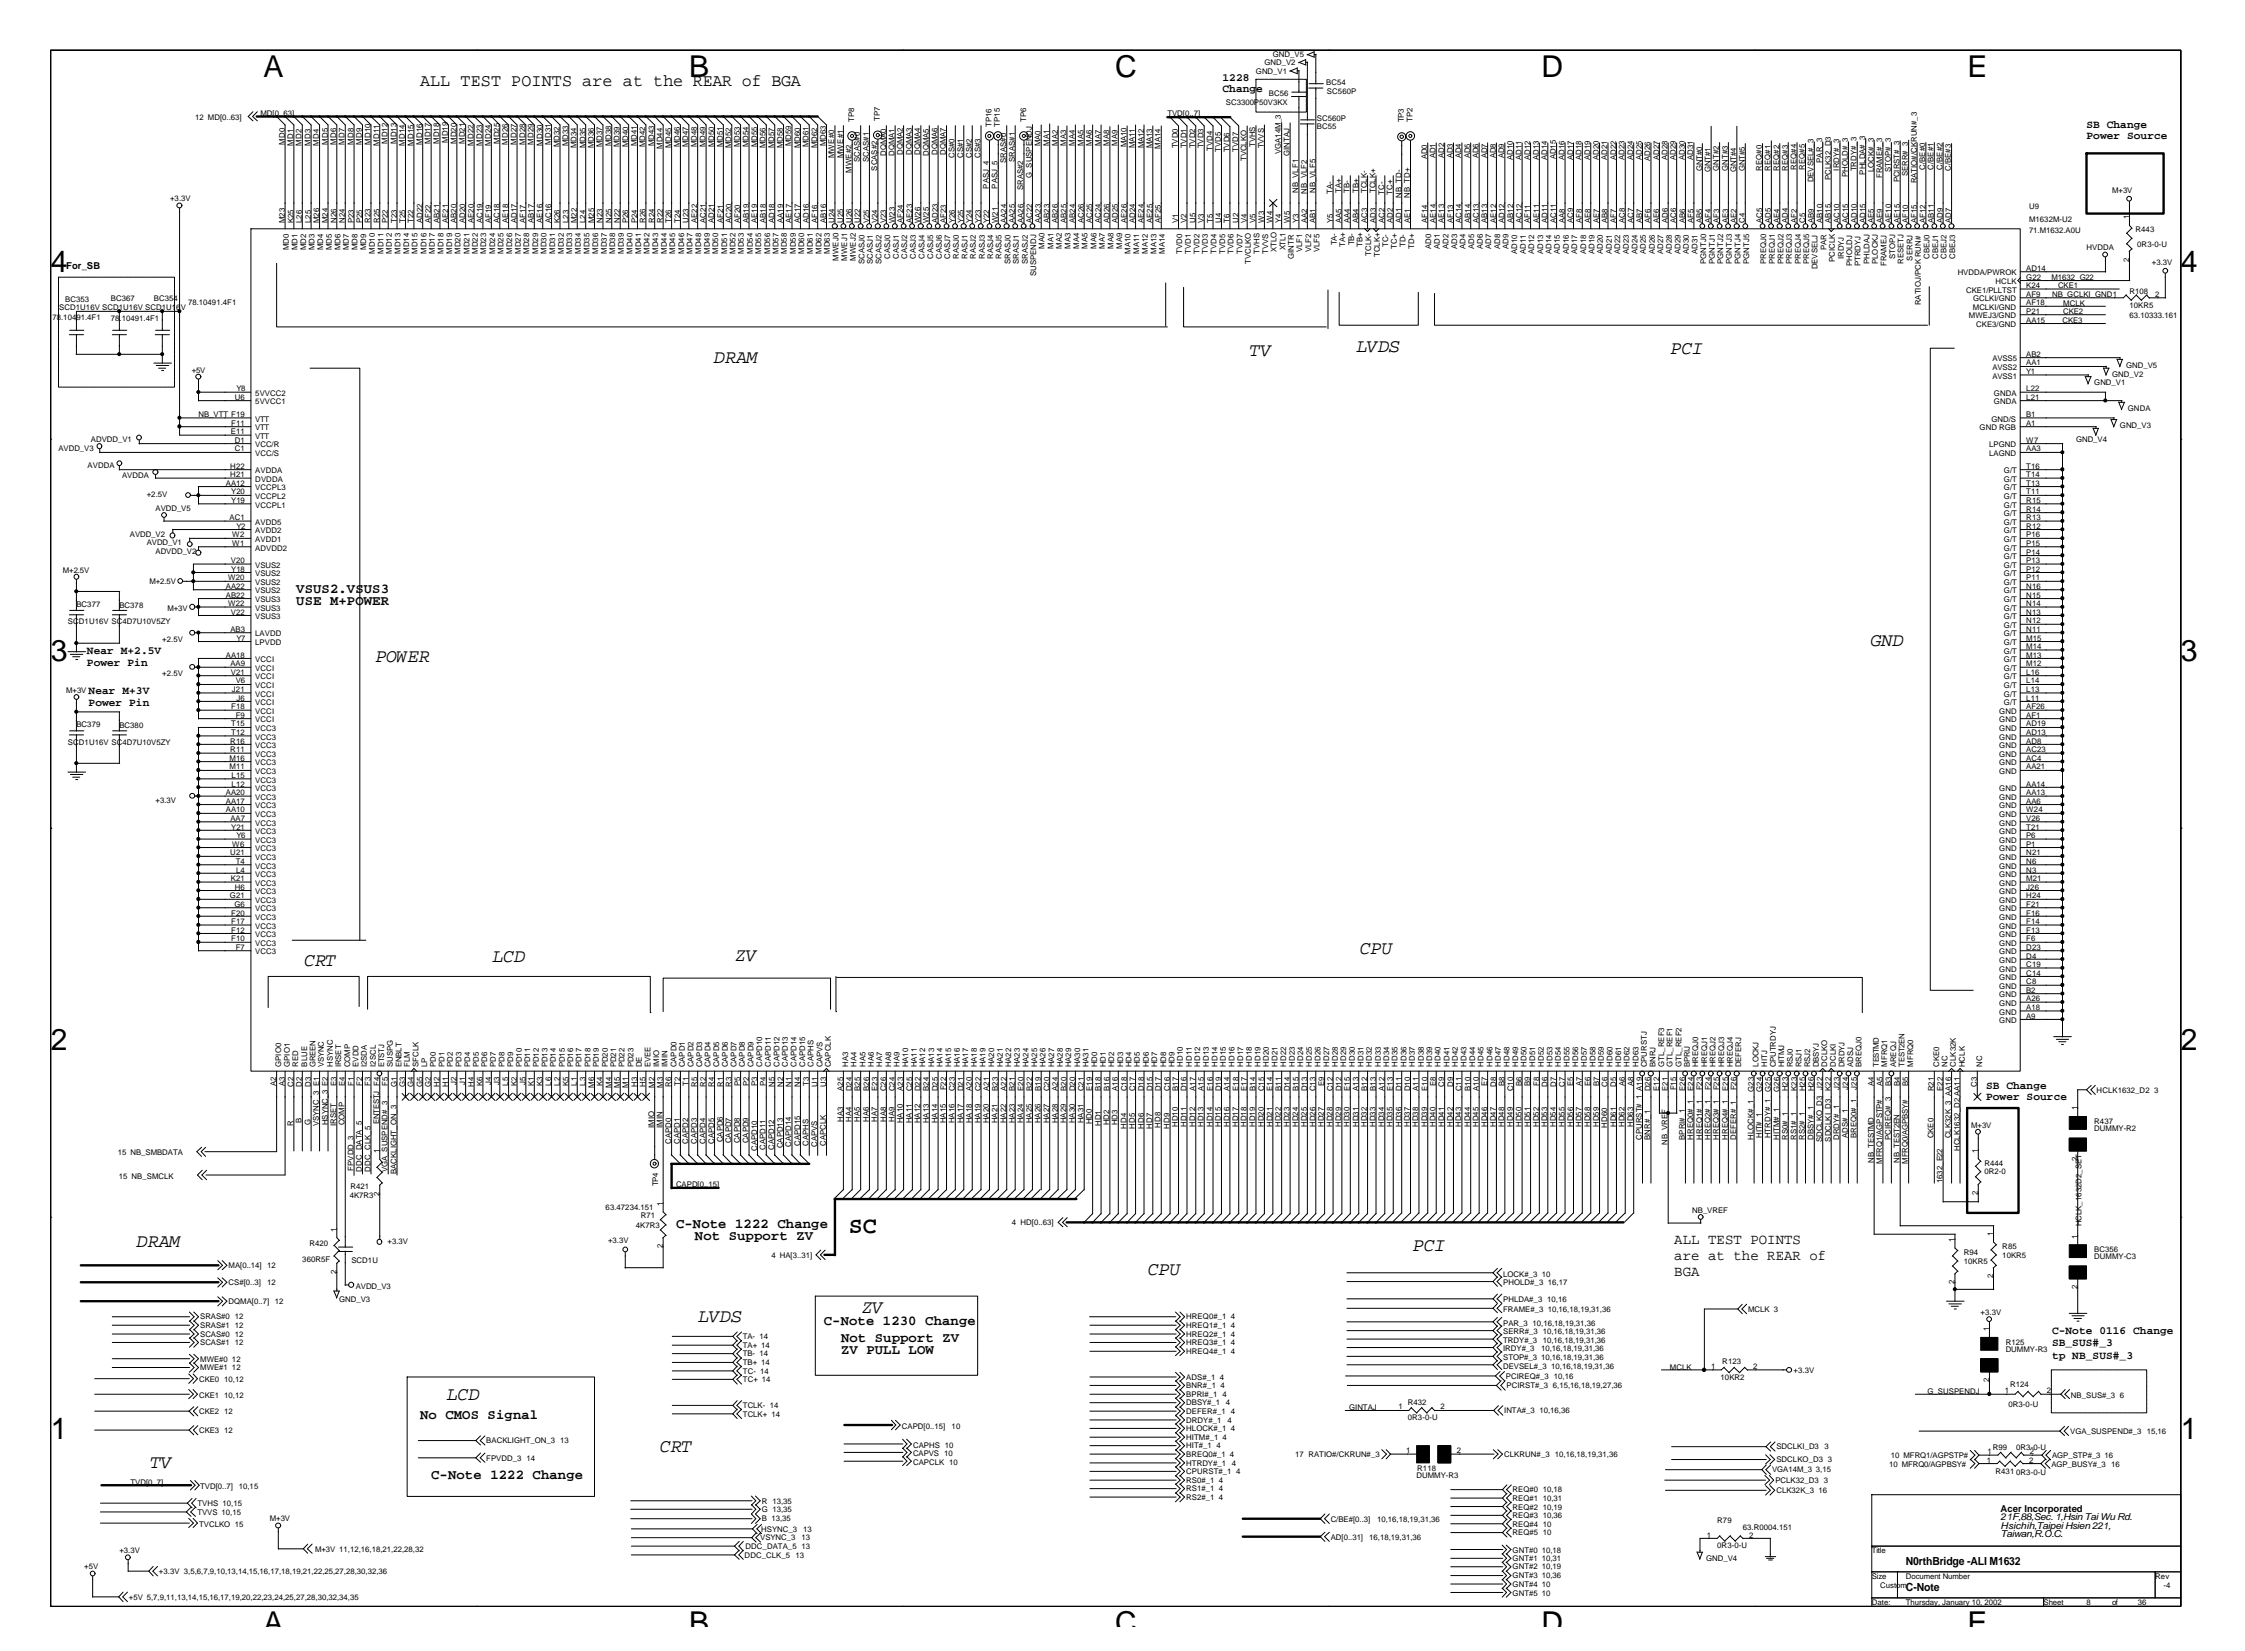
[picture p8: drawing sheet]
<svg xmlns="http://www.w3.org/2000/svg" width="281mm" height="207mm" viewBox="0 0 281 207" stroke-linecap="round" stroke-linejoin="round" font-family="sans-serif">
<defs><g id="words">
<g font-size="3.8">
<text x="33" y="9.7">A</text>
<text x="86.3" y="9.7">B</text>
<text x="139.6" y="9.7">C</text>
<text x="193" y="9.7">D</text>
<text x="246.3" y="9.7">E</text>
<text x="6.3" y="34">4</text>
<text x="273" y="34">4</text>
<text x="6.3" y="82.7">3</text>
<text x="273" y="82.7">3</text>
<text x="6.3" y="131.4">2</text>
<text x="273" y="131.4">2</text>
<text x="6.3" y="180.1">1</text>
<text x="273" y="180.1">1</text>
<text x="33" y="204.4">A</text>
<text x="86.3" y="204.4">B</text>
<text x="139.6" y="204.4">C</text>
<text x="193" y="204.4">D</text>
<text x="246.3" y="204.4">E</text>
</g>
<text font-size="2.9" x="106.3" y="154.3">SC</text>
<g font-size="2.4">
<text x="89.4" y="45.5">DRAM</text>
<text x="156.5" y="44.5">TV</text>
<text x="169.8" y="44.1">LVDS</text>
<text x="209.1" y="44.3">PCI</text>
<text x="47" y="82.9">POWER</text>
<text x="234.2" y="80.9">GND</text>
<text x="170.2" y="119.4">CPU</text>
<text x="38.1" y="120.8">CRT</text>
<text x="61.6" y="120.4">LCD</text>
<text x="92" y="120.2">ZV</text>
<text x="17.1" y="156">DRAM</text>
<text x="143.7" y="159.6">CPU</text>
<text x="176.9" y="156.6">PCI</text>
<text x="87.4" y="165.5">LVDS</text>
<text x="107.9" y="164.3">ZV</text>
<text x="55.9" y="175.1">LCD</text>
<text x="18.8" y="183.7">TV</text>
<text x="82.6" y="181.7">CRT</text>
</g>
<text font-size="2.2" x="52.6" y="10.8">ALL TEST POINTS are at the REAR of BGA</text>
<g font-size="1.8">
<text x="209.6" y="155.7">ALL TEST POINTS</text>
<text x="209.6" y="157.7">are at the REAR of</text>
<text x="209.6" y="159.7">BGA</text>
</g>
<g font-size="1.7">
<text x="37.1" y="74.2">VSUS2.VSUS3</text>
<text x="37.1" y="75.7">USE M+POWER</text>
<text x="84.6" y="153.7">C-Note 1222 Change</text>
<text x="87" y="155.2">Not Support ZV</text>
<text x="103.1" y="165.8">C-Note 1230 Change</text>
<text x="105.3" y="168">Not Support ZV</text>
<text x="105.3" y="169.4">ZV PULL LOW</text>
<text x="52.6" y="177.6">No CMOS Signal</text>
<text x="54" y="185.1">C-Note 1222 Change</text>
</g>
<g font-size="1.4">
<text x="153" y="10.1">1228</text>
<text x="153" y="11.6">Change</text>
<text x="261.2" y="16">SB Change</text>
<text x="261.2" y="17.5">Power Source</text>
<text x="10.9" y="81.8">Near M+2.5V</text>
<text x="10.9" y="83.3">Power Pin</text>
<text x="11.1" y="86.9">Near M+3V</text>
<text x="11.1" y="88.3">Power Pin</text>
<text x="248.6" y="136.2">SB Change</text>
<text x="248.6" y="137.7">Power Source</text>
<text x="256.9" y="166.9">C-Note 0116 Change</text>
<text x="256.9" y="168.5">SB_SUS#_3</text>
<text x="256.9" y="170">tp NB_SUS#_3</text>
<text x="238.6" y="195.8">N0rthBridge -ALI M1632</text>
<text x="238.6" y="199.1">C-Note</text>
</g>
<g font-size="1.2">
<text x="8.3" y="33.7">For_SB</text>
<text x="250.4" y="189.2">Acer Incorporated</text>
<text x="250.4" y="190.3">21F,88,Sec. 1,Hsin Tai Wu Rd.</text>
<text x="250.4" y="191.3">Hsichih,Taipei Hsien 221,</text>
<text x="250.4" y="192.4">Taiwan,R.O.C.</text>
</g>
<g font-size="1">
<text x="157.2" y="9.2">GND_V1</text>
<text x="158.3" y="8.1">GND_V2</text>
<text x="158.8" y="12">BC56</text>
<text x="159.3" y="7.2">GND_V5</text>
<text x="166" y="10.6">BC54</text>
<text x="166.1" y="11.8">SC560P</text>
<text x="24.4" y="15">12 MD[0..63]</text>
<text x="32.6" y="14.5">MD[0..63]</text>
<text x="56" y="17.9" transform="rotate(-90 56 17.9)">MD19</text>
<text x="106.9" y="15.2" transform="rotate(-90 106.9 15.2)">TP8</text>
<text x="110.2" y="15.1" transform="rotate(-90 110.2 15.1)">TP7</text>
<text x="124.1" y="15.8" transform="rotate(-90 124.1 15.8)">TP16</text>
<text x="125.2" y="15.8" transform="rotate(-90 125.2 15.8)">TP15</text>
<text x="128.4" y="15.2" transform="rotate(-90 128.4 15.2)">TP6</text>
<text x="146.1" y="14.6">TVD[0..7]</text>
<text x="153.5" y="13.1">SC3300P50V3KX</text>
<text x="164.8" y="16.1">BC55</text>
<text x="164.8" y="15.1">SC560P</text>
<text x="175.7" y="15.3" transform="rotate(-90 175.7 15.3)">TP3</text>
<text x="176.8" y="15.2" transform="rotate(-90 176.8 15.2)">TP2</text>
<text x="35.6" y="18.1" transform="rotate(-90 35.6 18.1)">MD0</text>
<text x="36.7" y="18.2" transform="rotate(-90 36.7 18.2)">MD1</text>
<text x="37.8" y="18.2" transform="rotate(-90 37.8 18.2)">MD2</text>
<text x="38.9" y="18.2" transform="rotate(-90 38.9 18.2)">MD3</text>
<text x="39.9" y="18.2" transform="rotate(-90 39.9 18.2)">MD4</text>
<text x="41" y="18.1" transform="rotate(-90 41 18.1)">MD5</text>
<text x="42.1" y="18.1" transform="rotate(-90 42.1 18.1)">MD6</text>
<text x="43.1" y="18.1" transform="rotate(-90 43.1 18.1)">MD7</text>
<text x="44.2" y="18.1" transform="rotate(-90 44.2 18.1)">MD8</text>
<text x="45.3" y="18.1" transform="rotate(-90 45.3 18.1)">MD9</text>
<text x="46.4" y="18.1" transform="rotate(-90 46.4 18.1)">MD10</text>
<text x="47.5" y="18.2" transform="rotate(-90 47.5 18.2)">MD11</text>
<text x="48.5" y="18" transform="rotate(-90 48.5 18)">MD12</text>
<text x="49.6" y="18" transform="rotate(-90 49.6 18)">MD13</text>
<text x="50.7" y="18.2" transform="rotate(-90 50.7 18.2)">MD14</text>
<text x="51.8" y="18.2" transform="rotate(-90 51.8 18.2)">MD15</text>
<text x="52.8" y="18.1" transform="rotate(-90 52.8 18.1)">MD16</text>
<text x="53.9" y="18" transform="rotate(-90 53.9 18)">MD17</text>
<text x="55" y="18" transform="rotate(-90 55 18)">MD18</text>
<text x="57.1" y="18" transform="rotate(-90 57.1 18)">MD20</text>
<text x="58.2" y="18" transform="rotate(-90 58.2 18)">MD21</text>
<text x="59.3" y="18.2" transform="rotate(-90 59.3 18.2)">MD22</text>
<text x="60.4" y="18.2" transform="rotate(-90 60.4 18.2)">MD23</text>
<text x="61.4" y="18.2" transform="rotate(-90 61.4 18.2)">MD24</text>
<text x="62.5" y="18" transform="rotate(-90 62.5 18)">MD25</text>
<text x="63.6" y="18.1" transform="rotate(-90 63.6 18.1)">MD26</text>
<text x="64.6" y="18.1" transform="rotate(-90 64.6 18.1)">MD27</text>
<text x="65.7" y="18.1" transform="rotate(-90 65.7 18.1)">MD28</text>
<text x="66.8" y="18.1" transform="rotate(-90 66.8 18.1)">MD29</text>
<text x="67.9" y="18.2" transform="rotate(-90 67.9 18.2)">MD30</text>
<text x="69" y="18.1" transform="rotate(-90 69 18.1)">MD31</text>
<text x="70" y="18.4" transform="rotate(-90 70 18.4)">MD32</text>
<text x="71.1" y="18.3" transform="rotate(-90 71.1 18.3)">MD33</text>
<text x="72.2" y="18.6" transform="rotate(-90 72.2 18.6)">MD34</text>
<text x="73.3" y="18.6" transform="rotate(-90 73.3 18.6)">MD35</text>
<text x="74.3" y="18.6" transform="rotate(-90 74.3 18.6)">MD36</text>
<text x="75.4" y="18.4" transform="rotate(-90 75.4 18.4)">MD37</text>
<text x="76.5" y="18.3" transform="rotate(-90 76.5 18.3)">MD38</text>
<text x="77.6" y="18.4" transform="rotate(-90 77.6 18.4)">MD39</text>
<text x="78.7" y="18.4" transform="rotate(-90 78.7 18.4)">MD40</text>
<text x="79.7" y="18.3" transform="rotate(-90 79.7 18.3)">MD41</text>
<text x="80.8" y="18.4" transform="rotate(-90 80.8 18.4)">MD42</text>
<text x="81.9" y="18.3" transform="rotate(-90 81.9 18.3)">MD43</text>
<text x="82.9" y="18.6" transform="rotate(-90 82.9 18.6)">MD44</text>
<text x="84" y="18.6" transform="rotate(-90 84 18.6)">MD45</text>
<text x="85.1" y="18.4" transform="rotate(-90 85.1 18.4)">MD46</text>
<text x="86.1" y="18.4" transform="rotate(-90 86.1 18.4)">MD47</text>
<text x="87.2" y="18.4" transform="rotate(-90 87.2 18.4)">MD48</text>
<text x="88.3" y="18.4" transform="rotate(-90 88.3 18.4)">MD49</text>
<text x="89.4" y="18.4" transform="rotate(-90 89.4 18.4)">MD50</text>
<text x="90.5" y="18.4" transform="rotate(-90 90.5 18.4)">MD51</text>
<text x="91.5" y="18.6" transform="rotate(-90 91.5 18.6)">MD52</text>
<text x="92.6" y="18.4" transform="rotate(-90 92.6 18.4)">MD53</text>
<text x="93.7" y="18.4" transform="rotate(-90 93.7 18.4)">MD54</text>
<text x="94.8" y="18.4" transform="rotate(-90 94.8 18.4)">MD55</text>
<text x="95.8" y="18.6" transform="rotate(-90 95.8 18.6)">MD56</text>
<text x="96.9" y="18.6" transform="rotate(-90 96.9 18.6)">MD57</text>
<text x="98" y="18.6" transform="rotate(-90 98 18.6)">MD58</text>
<text x="99.1" y="18.3" transform="rotate(-90 99.1 18.3)">MD59</text>
<text x="100.2" y="18.6" transform="rotate(-90 100.2 18.6)">MD60</text>
<text x="101.2" y="18.4" transform="rotate(-90 101.2 18.4)">MD61</text>
<text x="102.3" y="18.6" transform="rotate(-90 102.3 18.6)">MD62</text>
<text x="103.4" y="18.3" transform="rotate(-90 103.4 18.3)">MD63</text>
<text x="104.4" y="19.8" transform="rotate(-90 104.4 19.8)">MWE#0</text>
<text x="105.5" y="19.8" transform="rotate(-90 105.5 19.8)">MWE#1</text>
<text x="106.6" y="21.6" transform="rotate(-90 106.6 21.6)">MWE#2</text>
<text x="107.7" y="20.2" transform="rotate(-90 107.7 20.2)">SCAS#0</text>
<text x="108.8" y="20.2" transform="rotate(-90 108.8 20.2)">SCAS#1</text>
<text x="109.8" y="21.4" transform="rotate(-90 109.8 21.4)">SCAS#2</text>
<text x="110.9" y="19.5" transform="rotate(-90 110.9 19.5)">DQMA0</text>
<text x="112" y="19.5" transform="rotate(-90 112 19.5)">DQMA1</text>
<text x="113" y="19.4" transform="rotate(-90 113 19.4)">DQMA2</text>
<text x="114.1" y="19.4" transform="rotate(-90 114.1 19.4)">DQMA3</text>
<text x="115.2" y="19.4" transform="rotate(-90 115.2 19.4)">DQMA4</text>
<text x="116.3" y="19.5" transform="rotate(-90 116.3 19.5)">DQMA5</text>
<text x="117.3" y="19.4" transform="rotate(-90 117.3 19.4)">DQMA6</text>
<text x="118.4" y="19.4" transform="rotate(-90 118.4 19.4)">DQMA7</text>
<text x="119.5" y="19.7" transform="rotate(-90 119.5 19.7)">CS#0</text>
<text x="120.6" y="19.7" transform="rotate(-90 120.6 19.7)">CS#1</text>
<text x="121.7" y="19.7" transform="rotate(-90 121.7 19.7)">CS#2</text>
<text x="122.7" y="19.7" transform="rotate(-90 122.7 19.7)">CS#3</text>
<text x="123.8" y="23.6" transform="rotate(-90 123.8 23.6)">PASJ_4</text>
<text x="124.9" y="23.6" transform="rotate(-90 124.9 23.6)">PASJ_5</text>
<text x="125.9" y="20.4" transform="rotate(-90 125.9 20.4)">SRAS#0</text>
<text x="127" y="20.2" transform="rotate(-90 127 20.2)">SRAS#1</text>
<text x="128.1" y="23.8" transform="rotate(-90 128.1 23.8)">SRAS#2</text>
<text x="129.2" y="22.3" transform="rotate(-90 129.2 22.3)">G_SUSPENDJ</text>
<text x="130.3" y="18.3" transform="rotate(-90 130.3 18.3)">MA0</text>
<text x="131.3" y="18.2" transform="rotate(-90 131.3 18.2)">MA1</text>
<text x="132.4" y="18.2" transform="rotate(-90 132.4 18.2)">MA2</text>
<text x="133.5" y="18.2" transform="rotate(-90 133.5 18.2)">MA3</text>
<text x="134.5" y="18.2" transform="rotate(-90 134.5 18.2)">MA4</text>
<text x="135.6" y="18.2" transform="rotate(-90 135.6 18.2)">MA5</text>
<text x="136.7" y="18.2" transform="rotate(-90 136.7 18.2)">MA6</text>
<text x="137.8" y="18.2" transform="rotate(-90 137.8 18.2)">MA7</text>
<text x="138.9" y="18.2" transform="rotate(-90 138.9 18.2)">MA8</text>
<text x="139.9" y="18.2" transform="rotate(-90 139.9 18.2)">MA9</text>
<text x="141" y="18.4" transform="rotate(-90 141 18.4)">MA10</text>
<text x="142.1" y="18.6" transform="rotate(-90 142.1 18.6)">MA11</text>
<text x="143.2" y="18.6" transform="rotate(-90 143.2 18.6)">MA12</text>
<text x="144.2" y="18.6" transform="rotate(-90 144.2 18.6)">MA13</text>
<text x="145.3" y="18.6" transform="rotate(-90 145.3 18.6)">MA14</text>
<text x="147.4" y="18.6" transform="rotate(-90 147.4 18.6)">TVD0</text>
<text x="148.5" y="18.6" transform="rotate(-90 148.5 18.6)">TVD1</text>
<text x="149.6" y="18.6" transform="rotate(-90 149.6 18.6)">TVD2</text>
<text x="150.7" y="18.6" transform="rotate(-90 150.7 18.6)">TVD3</text>
<text x="151.8" y="18.9" transform="rotate(-90 151.8 18.9)">TVD4</text>
<text x="152.8" y="19" transform="rotate(-90 152.8 19)">TVD5</text>
<text x="153.9" y="19.1" transform="rotate(-90 153.9 19.1)">TVD6</text>
<text x="155" y="19" transform="rotate(-90 155 19)">TVD7</text>
<text x="156" y="20.2" transform="rotate(-90 156 20.2)">TVCLKO</text>
<text x="157.1" y="18.4" transform="rotate(-90 157.1 18.4)">TVHS</text>
<text x="158.2" y="18.6" transform="rotate(-90 158.2 18.6)">TVVS</text>
<text x="160.4" y="19.3" transform="rotate(-90 160.4 19.3)">VGA14M_3</text>
<text x="161.4" y="19.5" transform="rotate(-90 161.4 19.5)">GINTAJ</text>
<text x="178.6" y="20" transform="rotate(-90 178.6 20)">AD0</text>
<text x="179.7" y="19.8" transform="rotate(-90 179.7 19.8)">AD1</text>
<text x="180.8" y="19.7" transform="rotate(-90 180.8 19.7)">AD2</text>
<text x="181.9" y="19.8" transform="rotate(-90 181.9 19.8)">AD3</text>
<text x="182.9" y="19.8" transform="rotate(-90 182.9 19.8)">AD4</text>
<text x="184" y="19.8" transform="rotate(-90 184 19.8)">AD5</text>
<text x="185.1" y="19.8" transform="rotate(-90 185.1 19.8)">AD6</text>
<text x="186.2" y="19.8" transform="rotate(-90 186.2 19.8)">AD7</text>
<text x="187.2" y="19.8" transform="rotate(-90 187.2 19.8)">AD8</text>
<text x="188.3" y="19.8" transform="rotate(-90 188.3 19.8)">AD9</text>
<text x="189.4" y="20" transform="rotate(-90 189.4 20)">AD10</text>
<text x="190.5" y="20" transform="rotate(-90 190.5 20)">AD11</text>
<text x="191.6" y="20" transform="rotate(-90 191.6 20)">AD12</text>
<text x="192.6" y="20" transform="rotate(-90 192.6 20)">AD13</text>
<text x="193.7" y="20" transform="rotate(-90 193.7 20)">AD14</text>
<text x="194.8" y="20" transform="rotate(-90 194.8 20)">AD15</text>
<text x="195.8" y="20" transform="rotate(-90 195.8 20)">AD16</text>
<text x="196.9" y="20" transform="rotate(-90 196.9 20)">AD17</text>
<text x="198" y="20" transform="rotate(-90 198 20)">AD18</text>
<text x="199.1" y="20" transform="rotate(-90 199.1 20)">AD19</text>
<text x="200.2" y="20" transform="rotate(-90 200.2 20)">AD20</text>
<text x="201.2" y="20" transform="rotate(-90 201.2 20)">AD21</text>
<text x="202.3" y="20" transform="rotate(-90 202.3 20)">AD22</text>
<text x="203.4" y="20" transform="rotate(-90 203.4 20)">AD23</text>
<text x="204.4" y="20" transform="rotate(-90 204.4 20)">AD24</text>
<text x="205.5" y="20" transform="rotate(-90 205.5 20)">AD25</text>
<text x="206.6" y="20.2" transform="rotate(-90 206.6 20.2)">AD26</text>
<text x="207.7" y="20" transform="rotate(-90 207.7 20)">AD27</text>
<text x="208.7" y="20" transform="rotate(-90 208.7 20)">AD28</text>
<text x="209.8" y="20" transform="rotate(-90 209.8 20)">AD29</text>
<text x="210.9" y="20" transform="rotate(-90 210.9 20)">AD30</text>
<text x="212" y="20" transform="rotate(-90 212 20)">AD31</text>
<text x="213.1" y="21.4" transform="rotate(-90 213.1 21.4)">GNT#0</text>
<text x="214.1" y="21.6" transform="rotate(-90 214.1 21.6)">GNT#1</text>
<text x="215.2" y="21.4" transform="rotate(-90 215.2 21.4)">GNT#2</text>
<text x="216.3" y="21.4" transform="rotate(-90 216.3 21.4)">GNT#3</text>
<text x="217.3" y="21.6" transform="rotate(-90 217.3 21.6)">GNT#4</text>
<text x="218.4" y="21.4" transform="rotate(-90 218.4 21.4)">GNT#5</text>
<text x="220.6" y="21.4" transform="rotate(-90 220.6 21.4)">REQ#0</text>
<text x="221.7" y="21.4" transform="rotate(-90 221.7 21.4)">REQ#1</text>
<text x="222.7" y="21.4" transform="rotate(-90 222.7 21.4)">REQ#2</text>
<text x="223.8" y="21.4" transform="rotate(-90 223.8 21.4)">REQ#3</text>
<text x="224.9" y="21.2" transform="rotate(-90 224.9 21.2)">REQ#4</text>
<text x="225.9" y="21.2" transform="rotate(-90 225.9 21.2)">REQ#5</text>
<text x="227" y="22.8" transform="rotate(-90 227 22.8)">DEVSEL#_3</text>
<text x="228.1" y="20.4" transform="rotate(-90 228.1 20.4)">PAR_3</text>
<text x="229.2" y="22.5" transform="rotate(-90 229.2 22.5)">PCLK32_D3</text>
<text x="230.3" y="21.4" transform="rotate(-90 230.3 21.4)">IRDY#_3</text>
<text x="231.3" y="22.2" transform="rotate(-90 231.3 22.2)">PHOLD#_3</text>
<text x="232.4" y="21.4" transform="rotate(-90 232.4 21.4)">TRDY#_3</text>
<text x="233.5" y="21.9" transform="rotate(-90 233.5 21.9)">PHLDA#_3</text>
<text x="234.6" y="21.6" transform="rotate(-90 234.6 21.6)">LOCK#_3</text>
<text x="235.6" y="22.3" transform="rotate(-90 235.6 22.3)">FRAME#_3</text>
<text x="236.7" y="21.6" transform="rotate(-90 236.7 21.6)">STOP#_3</text>
<text x="237.8" y="22.8" transform="rotate(-90 237.8 22.8)">PCIRST#_3</text>
<text x="238.8" y="22.1" transform="rotate(-90 238.8 22.1)">SERR#_3</text>
<text x="239.9" y="23" transform="rotate(-90 239.9 23)">RATIO#/CKRUN#_3</text>
<text x="241" y="21.2" transform="rotate(-90 241 21.2)">C/BE#0</text>
<text x="242.1" y="21.2" transform="rotate(-90 242.1 21.2)">C/BE#1</text>
<text x="243.2" y="21.2" transform="rotate(-90 243.2 21.2)">C/BE#2</text>
<text x="244.2" y="21.4" transform="rotate(-90 244.2 21.4)">C/BE#3</text>
<text x="21.3" y="25.1">+3.3V</text>
<text x="35.6" y="27.9" transform="rotate(-90 35.6 27.9)">M23</text>
<text x="36.7" y="27.9" transform="rotate(-90 36.7 27.9)">K25</text>
<text x="37.8" y="27.9" transform="rotate(-90 37.8 27.9)">L26</text>
<text x="38.9" y="27.9" transform="rotate(-90 38.9 27.9)">L25</text>
<text x="40" y="27.9" transform="rotate(-90 40 27.9)">M26</text>
<text x="41" y="27.9" transform="rotate(-90 41 27.9)">M24</text>
<text x="42.1" y="27.9" transform="rotate(-90 42.1 27.9)">N26</text>
<text x="43.2" y="27.9" transform="rotate(-90 43.2 27.9)">N24</text>
<text x="44.3" y="27.9" transform="rotate(-90 44.3 27.9)">P23</text>
<text x="45.3" y="27.9" transform="rotate(-90 45.3 27.9)">P25</text>
<text x="46.4" y="27.9" transform="rotate(-90 46.4 27.9)">R23</text>
<text x="47.5" y="27.9" transform="rotate(-90 47.5 27.9)">R25</text>
<text x="48.6" y="27.9" transform="rotate(-90 48.6 27.9)">P22</text>
<text x="49.7" y="27.9" transform="rotate(-90 49.7 27.9)">T23</text>
<text x="50.7" y="27.9" transform="rotate(-90 50.7 27.9)">T25</text>
<text x="51.8" y="27.9" transform="rotate(-90 51.8 27.9)">T22</text>
<text x="52.9" y="27.9" transform="rotate(-90 52.9 27.9)">AD22</text>
<text x="53.9" y="27.9" transform="rotate(-90 53.9 27.9)">AF22</text>
<text x="55" y="27.9" transform="rotate(-90 55 27.9)">AB21</text>
<text x="56.1" y="27.9" transform="rotate(-90 56.1 27.9)">AE21</text>
<text x="57.1" y="27.9" transform="rotate(-90 57.1 27.9)">AB20</text>
<text x="58.3" y="27.9" transform="rotate(-90 58.3 27.9)">AD20</text>
<text x="59.3" y="27.9" transform="rotate(-90 59.3 27.9)">AE20</text>
<text x="60.4" y="27.9" transform="rotate(-90 60.4 27.9)">AC19</text>
<text x="61.5" y="27.9" transform="rotate(-90 61.5 27.9)">AF19</text>
<text x="62.5" y="27.9" transform="rotate(-90 62.5 27.9)">AC18</text>
<text x="63.6" y="27.9" transform="rotate(-90 63.6 27.9)">AE18</text>
<text x="64.7" y="27.9" transform="rotate(-90 64.7 27.9)">AD17</text>
<text x="65.8" y="27.9" transform="rotate(-90 65.8 27.9)">AF17</text>
<text x="66.8" y="27.9" transform="rotate(-90 66.8 27.9)">AB17</text>
<text x="67.9" y="27.9" transform="rotate(-90 67.9 27.9)">AE16</text>
<text x="69" y="27.9" transform="rotate(-90 69 27.9)">AC16</text>
<text x="70.1" y="27.9" transform="rotate(-90 70.1 27.9)">K26</text>
<text x="71.2" y="27.9" transform="rotate(-90 71.2 27.9)">L23</text>
<text x="72.2" y="27.9" transform="rotate(-90 72.2 27.9)">M22</text>
<text x="73.3" y="27.9" transform="rotate(-90 73.3 27.9)">L24</text>
<text x="74.4" y="27.9" transform="rotate(-90 74.4 27.9)">M25</text>
<text x="75.4" y="27.9" transform="rotate(-90 75.4 27.9)">N23</text>
<text x="76.5" y="27.9" transform="rotate(-90 76.5 27.9)">N25</text>
<text x="77.6" y="27.9" transform="rotate(-90 77.6 27.9)">N22</text>
<text x="78.7" y="27.9" transform="rotate(-90 78.7 27.9)">P26</text>
<text x="79.8" y="27.9" transform="rotate(-90 79.8 27.9)">P24</text>
<text x="80.8" y="27.9" transform="rotate(-90 80.8 27.9)">R26</text>
<text x="81.9" y="27.9" transform="rotate(-90 81.9 27.9)">R24</text>
<text x="83" y="27.9" transform="rotate(-90 83 27.9)">R22</text>
<text x="84" y="27.9" transform="rotate(-90 84 27.9)">T26</text>
<text x="85.1" y="27.9" transform="rotate(-90 85.1 27.9)">T24</text>
<text x="86.2" y="27.9" transform="rotate(-90 86.2 27.9)">U23</text>
<text x="87.3" y="27.9" transform="rotate(-90 87.3 27.9)">AE22</text>
<text x="88.3" y="27.9" transform="rotate(-90 88.3 27.9)">AC21</text>
<text x="89.4" y="27.9" transform="rotate(-90 89.4 27.9)">AD21</text>
<text x="90.5" y="27.9" transform="rotate(-90 90.5 27.9)">AF21</text>
<text x="91.6" y="27.9" transform="rotate(-90 91.6 27.9)">AC20</text>
<text x="92.7" y="27.9" transform="rotate(-90 92.7 27.9)">AF20</text>
<text x="93.7" y="27.9" transform="rotate(-90 93.7 27.9)">AB19</text>
<text x="94.8" y="27.9" transform="rotate(-90 94.8 27.9)">AE19</text>
<text x="95.9" y="27.9" transform="rotate(-90 95.9 27.9)">AB18</text>
<text x="96.9" y="27.9" transform="rotate(-90 96.9 27.9)">AD18</text>
<text x="98" y="27.9" transform="rotate(-90 98 27.9)">AA19</text>
<text x="99.1" y="27.9" transform="rotate(-90 99.1 27.9)">AE17</text>
<text x="100.2" y="27.9" transform="rotate(-90 100.2 27.9)">AC17</text>
<text x="101.3" y="27.9" transform="rotate(-90 101.3 27.9)">AD16</text>
<text x="102.3" y="27.9" transform="rotate(-90 102.3 27.9)">AF16</text>
<text x="103.4" y="27.9" transform="rotate(-90 103.4 27.9)">AB16</text>
<text x="104.5" y="27.9" transform="rotate(-90 104.5 27.9)">U24</text>
<text x="105.5" y="27.9" transform="rotate(-90 105.5 27.9)">U25</text>
<text x="106.6" y="27.9" transform="rotate(-90 106.6 27.9)">U26</text>
<text x="107.7" y="27.9" transform="rotate(-90 107.7 27.9)">U22</text>
<text x="108.8" y="27.9" transform="rotate(-90 108.8 27.9)">V25</text>
<text x="109.9" y="27.9" transform="rotate(-90 109.9 27.9)">V24</text>
<text x="110.9" y="27.9" transform="rotate(-90 110.9 27.9)">V23</text>
<text x="112" y="27.9" transform="rotate(-90 112 27.9)">W23</text>
<text x="113.1" y="27.9" transform="rotate(-90 113.1 27.9)">AF24</text>
<text x="114.2" y="27.9" transform="rotate(-90 114.2 27.9)">AE23</text>
<text x="115.2" y="27.9" transform="rotate(-90 115.2 27.9)">W26</text>
<text x="116.3" y="27.9" transform="rotate(-90 116.3 27.9)">W25</text>
<text x="117.4" y="27.9" transform="rotate(-90 117.4 27.9)">AD23</text>
<text x="118.4" y="27.9" transform="rotate(-90 118.4 27.9)">AF23</text>
<text x="119.5" y="27.9" transform="rotate(-90 119.5 27.9)">Y26</text>
<text x="120.6" y="27.9" transform="rotate(-90 120.6 27.9)">Y25</text>
<text x="121.7" y="27.9" transform="rotate(-90 121.7 27.9)">Y24</text>
<text x="122.8" y="27.9" transform="rotate(-90 122.8 27.9)">Y23</text>
<text x="123.8" y="27.9" transform="rotate(-90 123.8 27.9)">Y22</text>
<text x="124.9" y="27.9" transform="rotate(-90 124.9 27.9)">W21</text>
<text x="126" y="27.9" transform="rotate(-90 126 27.9)">AA24</text>
<text x="127" y="27.9" transform="rotate(-90 127 27.9)">AA25</text>
<text x="128.1" y="27.9" transform="rotate(-90 128.1 27.9)">AA26</text>
<text x="129.2" y="27.9" transform="rotate(-90 129.2 27.9)">AC22</text>
<text x="130.3" y="27.9" transform="rotate(-90 130.3 27.9)">AA23</text>
<text x="131.4" y="27.9" transform="rotate(-90 131.4 27.9)">AB23</text>
<text x="132.4" y="27.9" transform="rotate(-90 132.4 27.9)">AB26</text>
<text x="133.5" y="27.9" transform="rotate(-90 133.5 27.9)">AB25</text>
<text x="134.6" y="27.9" transform="rotate(-90 134.6 27.9)">AB24</text>
<text x="135.7" y="27.9" transform="rotate(-90 135.7 27.9)">AC26</text>
<text x="136.7" y="27.9" transform="rotate(-90 136.7 27.9)">AC25</text>
<text x="137.8" y="27.9" transform="rotate(-90 137.8 27.9)">AC24</text>
<text x="138.9" y="27.9" transform="rotate(-90 138.9 27.9)">AD26</text>
<text x="140" y="27.9" transform="rotate(-90 140 27.9)">AD25</text>
<text x="141.1" y="27.9" transform="rotate(-90 141.1 27.9)">AE26</text>
<text x="142.1" y="27.9" transform="rotate(-90 142.1 27.9)">AD24</text>
<text x="143.2" y="27.9" transform="rotate(-90 143.2 27.9)">AE24</text>
<text x="144.3" y="27.9" transform="rotate(-90 144.3 27.9)">AE25</text>
<text x="145.3" y="27.9" transform="rotate(-90 145.3 27.9)">AF25</text>
<text x="147.5" y="27.9" transform="rotate(-90 147.5 27.9)">V1</text>
<text x="148.5" y="27.9" transform="rotate(-90 148.5 27.9)">V2</text>
<text x="149.6" y="27.9" transform="rotate(-90 149.6 27.9)">U5</text>
<text x="150.7" y="27.9" transform="rotate(-90 150.7 27.9)">V3</text>
<text x="151.8" y="27.9" transform="rotate(-90 151.8 27.9)">T5</text>
<text x="152.9" y="27.9" transform="rotate(-90 152.9 27.9)">U4</text>
<text x="153.9" y="27.9" transform="rotate(-90 153.9 27.9)">T6</text>
<text x="155" y="27.9" transform="rotate(-90 155 27.9)">U2</text>
<text x="156.1" y="27.9" transform="rotate(-90 156.1 27.9)">V4</text>
<text x="157.2" y="27.9" transform="rotate(-90 157.2 27.9)">V5</text>
<text x="158.2" y="27.9" transform="rotate(-90 158.2 27.9)">W3</text>
<text x="159.3" y="27.9" transform="rotate(-90 159.3 27.9)">W4</text>
<text x="160.4" y="27.9" transform="rotate(-90 160.4 27.9)">Y4</text>
<text x="161.5" y="27.9" transform="rotate(-90 161.5 27.9)">W5</text>
<text x="162.5" y="24.1" transform="rotate(-90 162.5 24.1)">NB_VLF1</text>
<text x="162.6" y="27.9" transform="rotate(-90 162.6 27.9)">Y3</text>
<text x="163.6" y="24.2" transform="rotate(-90 163.6 24.2)">NB_VLF2</text>
<text x="163.6" y="27.9" transform="rotate(-90 163.6 27.9)">AA2</text>
<text x="164.7" y="27.9" transform="rotate(-90 164.7 27.9)">AB1</text>
<text x="164.7" y="24.1" transform="rotate(-90 164.7 24.1)">NB_VLF5</text>
<text x="166.8" y="24.2" transform="rotate(-90 166.8 24.2)">TA-</text>
<text x="166.8" y="27.9" transform="rotate(-90 166.8 27.9)">Y5</text>
<text x="167.9" y="24.1" transform="rotate(-90 167.9 24.1)">TA+</text>
<text x="167.9" y="27.9" transform="rotate(-90 167.9 27.9)">AA5</text>
<text x="169" y="24.1" transform="rotate(-90 169 24.1)">TB-</text>
<text x="169" y="27.9" transform="rotate(-90 169 27.9)">AA4</text>
<text x="170.1" y="27.9" transform="rotate(-90 170.1 27.9)">AB4</text>
<text x="170.1" y="24.1" transform="rotate(-90 170.1 24.1)">TB+</text>
<text x="171.1" y="24.1" transform="rotate(-90 171.1 24.1)">TCLK-</text>
<text x="171.2" y="27.9" transform="rotate(-90 171.2 27.9)">AC3</text>
<text x="172.2" y="24.1" transform="rotate(-90 172.2 24.1)">TCLK+</text>
<text x="172.2" y="27.9" transform="rotate(-90 172.2 27.9)">AD3</text>
<text x="173.3" y="24.4" transform="rotate(-90 173.3 24.4)">TC-</text>
<text x="173.3" y="27.9" transform="rotate(-90 173.3 27.9)">AC2</text>
<text x="174.3" y="24.4" transform="rotate(-90 174.3 24.4)">TC+</text>
<text x="174.4" y="27.9" transform="rotate(-90 174.4 27.9)">AD2</text>
<text x="175.4" y="27.9" transform="rotate(-90 175.4 27.9)">AD1</text>
<text x="175.4" y="24.8" transform="rotate(-90 175.4 24.8)">NB_TD-</text>
<text x="176.5" y="24.8" transform="rotate(-90 176.5 24.8)">NB_TD+</text>
<text x="176.5" y="27.9" transform="rotate(-90 176.5 27.9)">AE1</text>
<text x="178.7" y="27.9" transform="rotate(-90 178.7 27.9)">AF14</text>
<text x="179.7" y="27.9" transform="rotate(-90 179.7 27.9)">AE14</text>
<text x="180.8" y="27.9" transform="rotate(-90 180.8 27.9)">AE13</text>
<text x="181.9" y="27.9" transform="rotate(-90 181.9 27.9)">AF13</text>
<text x="183" y="27.9" transform="rotate(-90 183 27.9)">AC14</text>
<text x="184.1" y="27.9" transform="rotate(-90 184.1 27.9)">AB14</text>
<text x="185.1" y="27.9" transform="rotate(-90 185.1 27.9)">AC13</text>
<text x="186.2" y="27.9" transform="rotate(-90 186.2 27.9)">AB13</text>
<text x="187.3" y="27.9" transform="rotate(-90 187.3 27.9)">AE12</text>
<text x="188.3" y="27.9" transform="rotate(-90 188.3 27.9)">AD12</text>
<text x="189.4" y="27.9" transform="rotate(-90 189.4 27.9)">AB12</text>
<text x="190.5" y="27.9" transform="rotate(-90 190.5 27.9)">AC12</text>
<text x="191.6" y="27.9" transform="rotate(-90 191.6 27.9)">AF11</text>
<text x="192.7" y="27.9" transform="rotate(-90 192.7 27.9)">AE11</text>
<text x="193.7" y="27.9" transform="rotate(-90 193.7 27.9)">AD11</text>
<text x="194.8" y="27.9" transform="rotate(-90 194.8 27.9)">AC11</text>
<text x="195.9" y="27.9" transform="rotate(-90 195.9 27.9)">AA8</text>
<text x="196.9" y="27.9" transform="rotate(-90 196.9 27.9)">AC9</text>
<text x="198" y="27.9" transform="rotate(-90 198 27.9)">AF8</text>
<text x="199.1" y="27.9" transform="rotate(-90 199.1 27.9)">AE8</text>
<text x="200.2" y="27.9" transform="rotate(-90 200.2 27.9)">AE7</text>
<text x="201.3" y="27.9" transform="rotate(-90 201.3 27.9)">AB8</text>
<text x="202.3" y="27.9" transform="rotate(-90 202.3 27.9)">AF7</text>
<text x="203.4" y="27.9" transform="rotate(-90 203.4 27.9)">AC8</text>
<text x="204.5" y="27.9" transform="rotate(-90 204.5 27.9)">AC7</text>
<text x="205.6" y="27.9" transform="rotate(-90 205.6 27.9)">AB7</text>
<text x="206.6" y="27.9" transform="rotate(-90 206.6 27.9)">AF6</text>
<text x="207.7" y="27.9" transform="rotate(-90 207.7 27.9)">AE6</text>
<text x="208.8" y="27.9" transform="rotate(-90 208.8 27.9)">AD6</text>
<text x="209.8" y="27.9" transform="rotate(-90 209.8 27.9)">AC6</text>
<text x="210.9" y="27.9" transform="rotate(-90 210.9 27.9)">AB6</text>
<text x="212" y="27.9" transform="rotate(-90 212 27.9)">AF5</text>
<text x="213.1" y="27.9" transform="rotate(-90 213.1 27.9)">AB5</text>
<text x="214.2" y="27.9" transform="rotate(-90 214.2 27.9)">AF4</text>
<text x="215.2" y="27.9" transform="rotate(-90 215.2 27.9)">AF3</text>
<text x="216.3" y="27.9" transform="rotate(-90 216.3 27.9)">AE3</text>
<text x="217.4" y="27.9" transform="rotate(-90 217.4 27.9)">AE2</text>
<text x="218.4" y="27.9" transform="rotate(-90 218.4 27.9)">C4</text>
<text x="220.6" y="27.9" transform="rotate(-90 220.6 27.9)">AC5</text>
<text x="221.7" y="27.9" transform="rotate(-90 221.7 27.9)">AD5</text>
<text x="222.8" y="27.9" transform="rotate(-90 222.8 27.9)">AE4</text>
<text x="223.8" y="27.9" transform="rotate(-90 223.8 27.9)">AD4</text>
<text x="224.9" y="27.9" transform="rotate(-90 224.9 27.9)">AF2</text>
<text x="226" y="27.9" transform="rotate(-90 226 27.9)">C5</text>
<text x="227.1" y="27.9" transform="rotate(-90 227.1 27.9)">AB9</text>
<text x="228.1" y="27.9" transform="rotate(-90 228.1 27.9)">AB10</text>
<text x="229.2" y="27.9" transform="rotate(-90 229.2 27.9)">AB15</text>
<text x="230.3" y="27.9" transform="rotate(-90 230.3 27.9)">AC10</text>
<text x="231.4" y="27.9" transform="rotate(-90 231.4 27.9)">AC15</text>
<text x="232.5" y="27.9" transform="rotate(-90 232.5 27.9)">AD10</text>
<text x="233.5" y="27.9" transform="rotate(-90 233.5 27.9)">AD15</text>
<text x="234.6" y="27.9" transform="rotate(-90 234.6 27.9)">AE5</text>
<text x="235.7" y="27.9" transform="rotate(-90 235.7 27.9)">AE9</text>
<text x="236.7" y="27.9" transform="rotate(-90 236.7 27.9)">AE10</text>
<text x="237.8" y="27.9" transform="rotate(-90 237.8 27.9)">AE15</text>
<text x="238.9" y="27.9" transform="rotate(-90 238.9 27.9)">AF10</text>
<text x="239.9" y="27.9" transform="rotate(-90 239.9 27.9)">AF15</text>
<text x="241" y="27.9" transform="rotate(-90 241 27.9)">AF12</text>
<text x="242.1" y="27.9" transform="rotate(-90 242.1 27.9)">AB11</text>
<text x="243.2" y="27.9" transform="rotate(-90 243.2 27.9)">AD9</text>
<text x="244.3" y="27.9" transform="rotate(-90 244.3 27.9)">AD7</text>
<text x="254" y="26.1">U9</text>
<text x="254" y="27.8">M1632M-U2</text>
<text x="254" y="29.1">71.M1632.A0U</text>
<text x="264.4" y="24.1">M+3V</text>
<text x="266.5" y="27.4" transform="rotate(-90 266.5 27.4)">1</text>
<text x="267.3" y="29">R443</text>
<text x="36.2" y="31.3" transform="rotate(-90 36.2 31.3)">MD0</text>
<text x="37.3" y="31.3" transform="rotate(-90 37.3 31.3)">MD1</text>
<text x="38.3" y="31.3" transform="rotate(-90 38.3 31.3)">MD2</text>
<text x="39.4" y="31.3" transform="rotate(-90 39.4 31.3)">MD3</text>
<text x="40.5" y="31.3" transform="rotate(-90 40.5 31.3)">MD4</text>
<text x="41.5" y="31.3" transform="rotate(-90 41.5 31.3)">MD5</text>
<text x="42.6" y="31.3" transform="rotate(-90 42.6 31.3)">MD6</text>
<text x="43.7" y="31.3" transform="rotate(-90 43.7 31.3)">MD7</text>
<text x="44.7" y="31.3" transform="rotate(-90 44.7 31.3)">MD8</text>
<text x="45.8" y="31.3" transform="rotate(-90 45.8 31.3)">MD9</text>
<text x="46.9" y="31.8" transform="rotate(-90 46.9 31.8)">MD10</text>
<text x="48" y="31.8" transform="rotate(-90 48 31.8)">MD11</text>
<text x="49.1" y="31.8" transform="rotate(-90 49.1 31.8)">MD12</text>
<text x="50.1" y="31.8" transform="rotate(-90 50.1 31.8)">MD13</text>
<text x="51.2" y="31.8" transform="rotate(-90 51.2 31.8)">MD14</text>
<text x="52.3" y="31.8" transform="rotate(-90 52.3 31.8)">MD15</text>
<text x="53.4" y="31.8" transform="rotate(-90 53.4 31.8)">MD16</text>
<text x="54.4" y="31.8" transform="rotate(-90 54.4 31.8)">MD17</text>
<text x="55.5" y="31.8" transform="rotate(-90 55.5 31.8)">MD18</text>
<text x="56.6" y="31.8" transform="rotate(-90 56.6 31.8)">MD19</text>
<text x="57.7" y="31.8" transform="rotate(-90 57.7 31.8)">MD20</text>
<text x="58.8" y="31.8" transform="rotate(-90 58.8 31.8)">MD21</text>
<text x="59.8" y="31.8" transform="rotate(-90 59.8 31.8)">MD22</text>
<text x="60.9" y="31.8" transform="rotate(-90 60.9 31.8)">MD23</text>
<text x="62" y="31.8" transform="rotate(-90 62 31.8)">MD24</text>
<text x="63" y="31.8" transform="rotate(-90 63 31.8)">MD25</text>
<text x="64.1" y="31.8" transform="rotate(-90 64.1 31.8)">MD26</text>
<text x="65.2" y="31.8" transform="rotate(-90 65.2 31.8)">MD27</text>
<text x="66.3" y="31.8" transform="rotate(-90 66.3 31.8)">MD28</text>
<text x="67.4" y="31.8" transform="rotate(-90 67.4 31.8)">MD29</text>
<text x="68.4" y="31.8" transform="rotate(-90 68.4 31.8)">MD30</text>
<text x="69.5" y="31.8" transform="rotate(-90 69.5 31.8)">MD31</text>
<text x="70.6" y="31.8" transform="rotate(-90 70.6 31.8)">MD32</text>
<text x="71.6" y="31.8" transform="rotate(-90 71.6 31.8)">MD33</text>
<text x="72.7" y="31.8" transform="rotate(-90 72.7 31.8)">MD34</text>
<text x="73.8" y="31.8" transform="rotate(-90 73.8 31.8)">MD35</text>
<text x="74.9" y="31.8" transform="rotate(-90 74.9 31.8)">MD36</text>
<text x="75.9" y="31.8" transform="rotate(-90 75.9 31.8)">MD37</text>
<text x="77" y="31.8" transform="rotate(-90 77 31.8)">MD38</text>
<text x="78.1" y="31.8" transform="rotate(-90 78.1 31.8)">MD39</text>
<text x="79.2" y="31.8" transform="rotate(-90 79.2 31.8)">MD40</text>
<text x="80.3" y="31.8" transform="rotate(-90 80.3 31.8)">MD41</text>
<text x="81.3" y="31.8" transform="rotate(-90 81.3 31.8)">MD42</text>
<text x="82.4" y="31.8" transform="rotate(-90 82.4 31.8)">MD43</text>
<text x="83.5" y="31.8" transform="rotate(-90 83.5 31.8)">MD44</text>
<text x="84.5" y="31.8" transform="rotate(-90 84.5 31.8)">MD45</text>
<text x="85.6" y="31.8" transform="rotate(-90 85.6 31.8)">MD46</text>
<text x="86.7" y="31.8" transform="rotate(-90 86.7 31.8)">MD47</text>
<text x="87.8" y="31.8" transform="rotate(-90 87.8 31.8)">MD48</text>
<text x="88.9" y="31.8" transform="rotate(-90 88.9 31.8)">MD49</text>
<text x="89.9" y="31.8" transform="rotate(-90 89.9 31.8)">MD50</text>
<text x="91" y="31.8" transform="rotate(-90 91 31.8)">MD51</text>
<text x="92.1" y="31.8" transform="rotate(-90 92.1 31.8)">MD52</text>
<text x="93.1" y="31.8" transform="rotate(-90 93.1 31.8)">MD53</text>
<text x="94.2" y="31.8" transform="rotate(-90 94.2 31.8)">MD54</text>
<text x="95.3" y="31.8" transform="rotate(-90 95.3 31.8)">MD55</text>
<text x="96.4" y="31.8" transform="rotate(-90 96.4 31.8)">MD56</text>
<text x="97.5" y="31.8" transform="rotate(-90 97.5 31.8)">MD57</text>
<text x="98.5" y="31.8" transform="rotate(-90 98.5 31.8)">MD58</text>
<text x="99.6" y="31.8" transform="rotate(-90 99.6 31.8)">MD59</text>
<text x="100.7" y="31.8" transform="rotate(-90 100.7 31.8)">MD60</text>
<text x="101.8" y="31.8" transform="rotate(-90 101.8 31.8)">MD61</text>
<text x="102.8" y="31.8" transform="rotate(-90 102.8 31.8)">MD62</text>
<text x="103.9" y="31.8" transform="rotate(-90 103.9 31.8)">MD63</text>
<text x="105" y="32.6" transform="rotate(-90 105 32.6)">MWEJ0</text>
<text x="106" y="32.6" transform="rotate(-90 106 32.6)">MWEJ1</text>
<text x="107.1" y="32.6" transform="rotate(-90 107.1 32.6)">MWEJ2</text>
<text x="108.2" y="33" transform="rotate(-90 108.2 33)">SCASJ0</text>
<text x="109.3" y="33" transform="rotate(-90 109.3 33)">SCASJ1</text>
<text x="110.4" y="33" transform="rotate(-90 110.4 33)">SCASJ2</text>
<text x="111.4" y="32.4" transform="rotate(-90 111.4 32.4)">CASJ0</text>
<text x="112.5" y="32.4" transform="rotate(-90 112.5 32.4)">CASJ1</text>
<text x="113.6" y="32.4" transform="rotate(-90 113.6 32.4)">CASJ2</text>
<text x="114.6" y="32.4" transform="rotate(-90 114.6 32.4)">CASJ3</text>
<text x="115.7" y="32.4" transform="rotate(-90 115.7 32.4)">CASJ4</text>
<text x="116.8" y="32.4" transform="rotate(-90 116.8 32.4)">CASJ5</text>
<text x="117.9" y="32.4" transform="rotate(-90 117.9 32.4)">CASJ6</text>
<text x="119" y="32.4" transform="rotate(-90 119 32.4)">CASJ7</text>
<text x="120" y="32.4" transform="rotate(-90 120 32.4)">RASJ0</text>
<text x="121.1" y="32.4" transform="rotate(-90 121.1 32.4)">RASJ1</text>
<text x="122.2" y="32.4" transform="rotate(-90 122.2 32.4)">RASJ2</text>
<text x="123.3" y="32.4" transform="rotate(-90 123.3 32.4)">RASJ3</text>
<text x="124.3" y="32.4" transform="rotate(-90 124.3 32.4)">RASJ4</text>
<text x="125.4" y="32.4" transform="rotate(-90 125.4 32.4)">RASJ5</text>
<text x="126.5" y="33" transform="rotate(-90 126.5 33)">SRASJ0</text>
<text x="127.6" y="33" transform="rotate(-90 127.6 33)">SRASJ1</text>
<text x="128.7" y="33" transform="rotate(-90 128.7 33)">SRASJ2</text>
<text x="129.7" y="34.6" transform="rotate(-90 129.7 34.6)">SUSPENDJ</text>
<text x="130.8" y="31.1" transform="rotate(-90 130.8 31.1)">MA0</text>
<text x="131.9" y="31.1" transform="rotate(-90 131.9 31.1)">MA1</text>
<text x="132.9" y="31.1" transform="rotate(-90 132.9 31.1)">MA2</text>
<text x="134" y="31.1" transform="rotate(-90 134 31.1)">MA3</text>
<text x="135.1" y="31.1" transform="rotate(-90 135.1 31.1)">MA4</text>
<text x="136.1" y="31.1" transform="rotate(-90 136.1 31.1)">MA5</text>
<text x="137.2" y="31.1" transform="rotate(-90 137.2 31.1)">MA6</text>
<text x="138.3" y="31.1" transform="rotate(-90 138.3 31.1)">MA7</text>
<text x="139.4" y="31.1" transform="rotate(-90 139.4 31.1)">MA8</text>
<text x="140.5" y="31.1" transform="rotate(-90 140.5 31.1)">MA9</text>
<text x="141.5" y="31.8" transform="rotate(-90 141.5 31.8)">MA10</text>
<text x="142.6" y="31.8" transform="rotate(-90 142.6 31.8)">MA11</text>
<text x="143.7" y="31.8" transform="rotate(-90 143.7 31.8)">MA12</text>
<text x="144.8" y="31.8" transform="rotate(-90 144.8 31.8)">MA13</text>
<text x="145.8" y="31.8" transform="rotate(-90 145.8 31.8)">MA14</text>
<text x="148" y="31.8" transform="rotate(-90 148 31.8)">TVD0</text>
<text x="149.1" y="31.8" transform="rotate(-90 149.1 31.8)">TVD1</text>
<text x="150.2" y="31.8" transform="rotate(-90 150.2 31.8)">TVD2</text>
<text x="151.2" y="31.8" transform="rotate(-90 151.2 31.8)">TVD3</text>
<text x="152.3" y="31.8" transform="rotate(-90 152.3 31.8)">TVD4</text>
<text x="153.4" y="31.8" transform="rotate(-90 153.4 31.8)">TVD5</text>
<text x="154.4" y="31.8" transform="rotate(-90 154.4 31.8)">TVD6</text>
<text x="155.5" y="31.8" transform="rotate(-90 155.5 31.8)">TVD7</text>
<text x="156.6" y="33" transform="rotate(-90 156.6 33)">TVCLKO</text>
<text x="157.6" y="31.8" transform="rotate(-90 157.6 31.8)">TVHS</text>
<text x="158.7" y="31.8" transform="rotate(-90 158.7 31.8)">TVVS</text>
<text x="159.8" y="31.6" transform="rotate(-90 159.8 31.6)">XTLO</text>
<text x="160.9" y="31.3" transform="rotate(-90 160.9 31.3)">XTL1</text>
<text x="162" y="32.4" transform="rotate(-90 162 32.4)">GINTR</text>
<text x="163" y="31.6" transform="rotate(-90 163 31.6)">VLF1</text>
<text x="164.1" y="31.6" transform="rotate(-90 164.1 31.6)">VLF2</text>
<text x="165.2" y="31.6" transform="rotate(-90 165.2 31.6)">VLF5</text>
<text x="167.3" y="30.7" transform="rotate(-90 167.3 30.7)">TA-</text>
<text x="168.4" y="30.9" transform="rotate(-90 168.4 30.9)">TA+</text>
<text x="169.5" y="30.7" transform="rotate(-90 169.5 30.7)">TB-</text>
<text x="170.6" y="30.9" transform="rotate(-90 170.6 30.9)">TB+</text>
<text x="171.7" y="32" transform="rotate(-90 171.7 32)">TCLK-</text>
<text x="172.7" y="32.2" transform="rotate(-90 172.7 32.2)">TCLK+</text>
<text x="173.8" y="30.9" transform="rotate(-90 173.8 30.9)">TC-</text>
<text x="174.9" y="31.1" transform="rotate(-90 174.9 31.1)">TC+</text>
<text x="175.9" y="30.9" transform="rotate(-90 175.9 30.9)">TD-</text>
<text x="177" y="31.1" transform="rotate(-90 177 31.1)">TD+</text>
<text x="179.2" y="31.1" transform="rotate(-90 179.2 31.1)">AD0</text>
<text x="180.3" y="31.1" transform="rotate(-90 180.3 31.1)">AD1</text>
<text x="181.3" y="31.1" transform="rotate(-90 181.3 31.1)">AD2</text>
<text x="182.4" y="31.1" transform="rotate(-90 182.4 31.1)">AD3</text>
<text x="183.5" y="31.1" transform="rotate(-90 183.5 31.1)">AD4</text>
<text x="184.5" y="31.1" transform="rotate(-90 184.5 31.1)">AD5</text>
<text x="185.6" y="31.1" transform="rotate(-90 185.6 31.1)">AD6</text>
<text x="186.7" y="31.1" transform="rotate(-90 186.7 31.1)">AD7</text>
<text x="187.8" y="31.1" transform="rotate(-90 187.8 31.1)">AD8</text>
<text x="188.8" y="31.1" transform="rotate(-90 188.8 31.1)">AD9</text>
<text x="189.9" y="31.8" transform="rotate(-90 189.9 31.8)">AD10</text>
<text x="191" y="31.8" transform="rotate(-90 191 31.8)">AD11</text>
<text x="192.1" y="31.8" transform="rotate(-90 192.1 31.8)">AD12</text>
<text x="193.2" y="31.8" transform="rotate(-90 193.2 31.8)">AD13</text>
<text x="194.2" y="31.8" transform="rotate(-90 194.2 31.8)">AD14</text>
<text x="195.3" y="31.8" transform="rotate(-90 195.3 31.8)">AD15</text>
<text x="196.4" y="31.8" transform="rotate(-90 196.4 31.8)">AD16</text>
<text x="197.4" y="31.8" transform="rotate(-90 197.4 31.8)">AD17</text>
<text x="198.5" y="31.8" transform="rotate(-90 198.5 31.8)">AD18</text>
<text x="199.6" y="31.8" transform="rotate(-90 199.6 31.8)">AD19</text>
<text x="200.7" y="31.8" transform="rotate(-90 200.7 31.8)">AD20</text>
<text x="201.8" y="31.8" transform="rotate(-90 201.8 31.8)">AD21</text>
<text x="202.8" y="31.8" transform="rotate(-90 202.8 31.8)">AD22</text>
<text x="203.9" y="31.8" transform="rotate(-90 203.9 31.8)">AD23</text>
<text x="205" y="31.8" transform="rotate(-90 205 31.8)">AD24</text>
<text x="206" y="31.8" transform="rotate(-90 206 31.8)">AD25</text>
<text x="207.1" y="31.8" transform="rotate(-90 207.1 31.8)">AD26</text>
<text x="208.2" y="31.8" transform="rotate(-90 208.2 31.8)">AD27</text>
<text x="209.3" y="31.8" transform="rotate(-90 209.3 31.8)">AD28</text>
<text x="210.4" y="31.8" transform="rotate(-90 210.4 31.8)">AD29</text>
<text x="211.4" y="31.8" transform="rotate(-90 211.4 31.8)">AD30</text>
<text x="212.5" y="31.8" transform="rotate(-90 212.5 31.8)">AD31</text>
<text x="213.6" y="33" transform="rotate(-90 213.6 33)">PGNTJ0</text>
<text x="214.7" y="33" transform="rotate(-90 214.7 33)">PGNTJ1</text>
<text x="215.7" y="33" transform="rotate(-90 215.7 33)">PGNTJ2</text>
<text x="216.8" y="33" transform="rotate(-90 216.8 33)">PGNTJ3</text>
<text x="217.9" y="33" transform="rotate(-90 217.9 33)">PGNTJ4</text>
<text x="218.9" y="33" transform="rotate(-90 218.9 33)">PGNTJ5</text>
<text x="221.1" y="33" transform="rotate(-90 221.1 33)">PREQJ0</text>
<text x="222.2" y="33" transform="rotate(-90 222.2 33)">PREQJ1</text>
<text x="223.3" y="33" transform="rotate(-90 223.3 33)">PREQJ2</text>
<text x="224.3" y="33" transform="rotate(-90 224.3 33)">PREQJ3</text>
<text x="225.4" y="33" transform="rotate(-90 225.4 33)">PREQJ4</text>
<text x="226.5" y="33" transform="rotate(-90 226.5 33)">PREQJ5</text>
<text x="227.5" y="33.7" transform="rotate(-90 227.5 33.7)">DEVSELJ</text>
<text x="228.6" y="31.3" transform="rotate(-90 228.6 31.3)">PAR</text>
<text x="229.7" y="32.8" transform="rotate(-90 229.7 32.8)">PCICLK</text>
<text x="230.8" y="32.4" transform="rotate(-90 230.8 32.4)">IRDYJ</text>
<text x="231.9" y="33.3" transform="rotate(-90 231.9 33.3)">PHOLDJ</text>
<text x="232.9" y="33.3" transform="rotate(-90 232.9 33.3)">PTRDYJ</text>
<text x="234" y="33" transform="rotate(-90 234 33)">PHLDAJ</text>
<text x="235.1" y="33" transform="rotate(-90 235.1 33)">PLOCKJ</text>
<text x="236.2" y="33.3" transform="rotate(-90 236.2 33.3)">FRAMEJ</text>
<text x="237.2" y="32.4" transform="rotate(-90 237.2 32.4)">STOPJ</text>
<text x="238.3" y="33" transform="rotate(-90 238.3 33)">RESETJ</text>
<text x="239.4" y="32.6" transform="rotate(-90 239.4 32.6)">SERRJ</text>
<text x="241.6" y="32.4" transform="rotate(-90 241.6 32.4)">CBEJ0</text>
<text x="242.6" y="32.4" transform="rotate(-90 242.6 32.4)">CBEJ1</text>
<text x="243.7" y="32.4" transform="rotate(-90 243.7 32.4)">CBEJ2</text>
<text x="244.8" y="32.4" transform="rotate(-90 244.8 32.4)">CBEJ3</text>
<text x="245.1" y="34.5">HVDDA/PWROK</text>
<text x="249.8" y="35.6">HCLK</text>
<text x="253.7" y="35">G22</text>
<text x="253.7" y="33.9">AD14</text>
<text x="256.8" y="35">M1632_G22</text>
<text x="261.2" y="31.3">HVDDA</text>
<text x="266.5" y="32.7" transform="rotate(-90 266.5 32.7)">2</text>
<text x="267.5" y="30.9">0R3-0-U</text>
<text x="269.4" y="33.2">+3.3V</text>
<text x="6.6" y="40.1">78.10491.4F1</text>
<text x="7.4" y="38.8">SCD1U16V SCD1U16V SCD1U16V</text>
<text x="8.2" y="37.8">BC353</text>
<text x="13.9" y="37.7">BC367</text>
<text x="13.9" y="40.2">78.10491.4F1</text>
<text x="19.3" y="37.7">BC354</text>
<text x="23.5" y="38.2">78.10491.4F1</text>
<text x="240.5" y="38.2" transform="rotate(-90 240.5 38.2)">RATIOJ/PCK RUN#</text>
<text x="246.1" y="36.6">CKE1/PLLTST</text>
<text x="246.5" y="39.8">MWEJ3/GND</text>
<text x="247" y="38.8">MCLKI/GND</text>
<text x="247" y="37.7">GCLKI/GND</text>
<text x="247.4" y="41">CKE3/GND</text>
<text x="253.7" y="36.1">K24</text>
<text x="253.7" y="39.3">P21</text>
<text x="253.7" y="40.4">AA15</text>
<text x="253.7" y="38.2">AF18</text>
<text x="253.7" y="37.1">AF9</text>
<text x="256.9" y="37.2">NB_GCLKI_GND1</text>
<text x="257.6" y="36.1">CKE1</text>
<text x="258.2" y="40.4">CKE3</text>
<text x="258.3" y="39.3">CKE2</text>
<text x="258.3" y="38.2">MCLK</text>
<text x="266.6" y="36.8">R108</text>
<text x="266.6" y="38.6">10KR5</text>
<text x="266.6" y="39.8">63.10333.161</text>
<text x="269.8" y="37.1">2</text>
<text x="24" y="46.6">+5V</text>
<text x="249.4" y="47.4">AVSS1</text>
<text x="249.4" y="46.3">AVSS2</text>
<text x="249.4" y="45.2">AVSS5</text>
<text x="253.7" y="46.8">Y1</text>
<text x="253.7" y="45.7">AA1</text>
<text x="253.7" y="44.7">AB2</text>
<text x="264.4" y="47.2">GND_V2</text>
<text x="266.1" y="46.1">GND_V5</text>
<text x="24.8" y="52.2">NB_VTT F19</text>
<text x="29" y="53.3">F11</text>
<text x="29.4" y="50.1">U6</text>
<text x="29.6" y="49">Y8</text>
<text x="32" y="53.8">VTT</text>
<text x="32" y="52.8">VTT</text>
<text x="32" y="50.6">5VVCC1</text>
<text x="32" y="49.5">5VVCC2</text>
<text x="247.8" y="53.8">GND RGB</text>
<text x="249.3" y="52.8">GND/S</text>
<text x="249.6" y="50.6">GNDA</text>
<text x="249.6" y="49.5">GNDA</text>
<text x="253.7" y="53.3">A1</text>
<text x="253.7" y="52.2">B1</text>
<text x="253.7" y="50.1">L21</text>
<text x="253.7" y="49">L22</text>
<text x="262.2" y="48.2">GND_V1</text>
<text x="265.4" y="53.6">GND_V3</text>
<text x="266.4" y="51.4">GNDA</text>
<text x="7.3" y="56.4">AVDD_V3</text>
<text x="11" y="58.6">AVDDA</text>
<text x="11.4" y="55.3">ADVDD_V1</text>
<text x="15.3" y="59.9">AVDDA</text>
<text x="28.8" y="59.7">H21</text>
<text x="28.8" y="58.6">H22</text>
<text x="28.9" y="54.3">E11</text>
<text x="29.4" y="56.5">C1</text>
<text x="29.4" y="55.4">D1</text>
<text x="32" y="57.1">VCC/S</text>
<text x="32" y="56">VCC/R</text>
<text x="32" y="54.9">VTT</text>
<text x="32" y="59.2">AVDDA</text>
<text x="249" y="56">LPGND</text>
<text x="249" y="57.1">LAGND</text>
<text x="250.9" y="59.2">G/T</text>
<text x="253.7" y="59.7">T14</text>
<text x="253.7" y="58.6">T16</text>
<text x="253.7" y="55.4">W7</text>
<text x="253.7" y="56.5">AA3</text>
<text x="259.9" y="55.3">GND_V4</text>
<text x="18.4" y="62.2">+2.5V</text>
<text x="19.5" y="63.9">AVDD_V5</text>
<text x="28.3" y="60.8">AA12</text>
<text x="28.7" y="65.1">AC1</text>
<text x="29" y="63">Y19</text>
<text x="29" y="61.9">Y20</text>
<text x="32" y="63.5">VCCPL1</text>
<text x="32" y="62.5">VCCPL2</text>
<text x="32" y="61.4">VCCPL3</text>
<text x="32" y="60.3">DVDDA</text>
<text x="32" y="65.7">AVDD5</text>
<text x="250.9" y="65.7">G/T</text>
<text x="250.9" y="64.6">G/T</text>
<text x="250.9" y="63.5">G/T</text>
<text x="250.9" y="62.5">G/T</text>
<text x="250.9" y="61.4">G/T</text>
<text x="250.9" y="60.3">G/T</text>
<text x="253.7" y="65.1">R13</text>
<text x="253.7" y="64">R14</text>
<text x="253.7" y="63">R15</text>
<text x="253.7" y="61.9">T11</text>
<text x="253.7" y="60.8">T13</text>
<text x="7.9" y="71.7">M+2.5V</text>
<text x="16.3" y="67.2">AVDD_V2</text>
<text x="18.4" y="68.3">AVDD_V1</text>
<text x="19.5" y="69.3">ADVDD_V2</text>
<text x="28.9" y="70.5">V20</text>
<text x="29" y="71.6">Y18</text>
<text x="29.1" y="68.3">W1</text>
<text x="29.1" y="67.2">W2</text>
<text x="29.6" y="66.2">Y2</text>
<text x="32" y="68.9">ADVDD2</text>
<text x="32" y="67.8">AVDD1</text>
<text x="32" y="66.7">AVDD2</text>
<text x="32" y="71">VSUS2</text>
<text x="250.9" y="71">G/T</text>
<text x="250.9" y="69.9">G/T</text>
<text x="250.9" y="68.9">G/T</text>
<text x="250.9" y="67.8">G/T</text>
<text x="250.9" y="66.7">G/T</text>
<text x="253.7" y="71.6">P12</text>
<text x="253.7" y="70.5">P13</text>
<text x="253.7" y="69.4">P14</text>
<text x="253.7" y="68.3">P15</text>
<text x="253.7" y="67.2">P16</text>
<text x="253.7" y="66.2">R12</text>
<text x="9.6" y="76">BC377</text>
<text x="14.9" y="76.1">BC378</text>
<text x="18.7" y="73.1">M+2.5V</text>
<text x="21" y="76.4">M+3V</text>
<text x="28.3" y="74.8">AB22</text>
<text x="28.3" y="73.7">AA22</text>
<text x="28.6" y="75.8">W22</text>
<text x="28.6" y="72.6">W20</text>
<text x="28.9" y="76.9">V22</text>
<text x="32" y="77.5">VSUS3</text>
<text x="32" y="76.4">VSUS3</text>
<text x="32" y="75.3">VSUS3</text>
<text x="32" y="73.2">VSUS2</text>
<text x="32" y="74.3">VSUS2</text>
<text x="32" y="72.1">VSUS2</text>
<text x="250.9" y="77.5">G/T</text>
<text x="250.9" y="76.4">G/T</text>
<text x="250.9" y="75.3">G/T</text>
<text x="250.9" y="74.3">G/T</text>
<text x="250.9" y="73.2">G/T</text>
<text x="250.9" y="72.1">G/T</text>
<text x="253.7" y="78">N12</text>
<text x="253.7" y="76.9">N13</text>
<text x="253.7" y="75.8">N14</text>
<text x="253.7" y="74.8">N15</text>
<text x="253.7" y="73.7">N16</text>
<text x="253.7" y="72.6">P11</text>
<text x="8.5" y="78.1">SCD1U16V SC4D7U10V5ZY</text>
<text x="20.3" y="80.3">+2.5V</text>
<text x="28.3" y="82.3">AA18</text>
<text x="28.9" y="83.4">AA9</text>
<text x="28.9" y="79.1">AB3</text>
<text x="29.6" y="80.2">Y7</text>
<text x="32" y="84">VCCI</text>
<text x="32" y="82.9">VCCI</text>
<text x="32" y="80.7">LPVDD</text>
<text x="32" y="79.6">LAVDD</text>
<text x="250.9" y="84">G/T</text>
<text x="250.9" y="82.9">G/T</text>
<text x="250.9" y="81.8">G/T</text>
<text x="250.9" y="80.7">G/T</text>
<text x="250.9" y="79.6">G/T</text>
<text x="250.9" y="78.6">G/T</text>
<text x="253.7" y="83.4">M12</text>
<text x="253.7" y="82.3">M13</text>
<text x="253.7" y="81.2">M14</text>
<text x="253.7" y="80.2">M15</text>
<text x="253.7" y="79.1">N11</text>
<text x="8.3" y="86.8">M+3V</text>
<text x="20.3" y="84.6">+2.5V</text>
<text x="28.9" y="84.5">V21</text>
<text x="29" y="88.7">F18</text>
<text x="29" y="86.6">J21</text>
<text x="29.5" y="89.8">F9</text>
<text x="29.5" y="85.5">V6</text>
<text x="29.6" y="87.7">J6</text>
<text x="32" y="89.3">VCCI</text>
<text x="32" y="88.2">VCCI</text>
<text x="32" y="87.2">VCCI</text>
<text x="32" y="86.1">VCCI</text>
<text x="32" y="85">VCCI</text>
<text x="250.3" y="89.3">GND</text>
<text x="250.9" y="88.2">G/T</text>
<text x="250.9" y="87.2">G/T</text>
<text x="250.9" y="86.1">G/T</text>
<text x="250.9" y="85">G/T</text>
<text x="253.7" y="89.8">AF1</text>
<text x="253.7" y="88.7">AF26</text>
<text x="253.7" y="87.7">L11</text>
<text x="253.7" y="86.6">L13</text>
<text x="253.7" y="85.5">L14</text>
<text x="253.7" y="84.5">L16</text>
<text x="8.5" y="93.2">SCD1U16V SC4D7U10V5ZY</text>
<text x="9.6" y="91">BC379</text>
<text x="14.9" y="91.2">BC380</text>
<text x="28.7" y="95.2">M16</text>
<text x="28.8" y="94.1">R11</text>
<text x="28.8" y="93.1">R16</text>
<text x="29" y="92">T12</text>
<text x="29" y="90.9">T15</text>
<text x="32" y="95.8">VCC3</text>
<text x="32" y="94.7">VCC3</text>
<text x="32" y="93.6">VCC3</text>
<text x="32" y="92.6">VCC3</text>
<text x="32" y="91.5">VCC3</text>
<text x="32" y="90.4">VCCI</text>
<text x="250.3" y="95.8">GND</text>
<text x="250.3" y="94.7">GND</text>
<text x="250.3" y="93.6">GND</text>
<text x="250.3" y="92.6">GND</text>
<text x="250.3" y="91.5">GND</text>
<text x="250.3" y="90.4">GND</text>
<text x="253.7" y="95.2">AC4</text>
<text x="253.7" y="94.1">AC23</text>
<text x="253.7" y="93.1">AD8</text>
<text x="253.7" y="92">AD13</text>
<text x="253.7" y="90.9">AD19</text>
<text x="19.5" y="100.5">+3.3V</text>
<text x="28.3" y="101.7">AA10</text>
<text x="28.3" y="100.6">AA17</text>
<text x="28.3" y="99.5">AA20</text>
<text x="28.7" y="96.3">M11</text>
<text x="29" y="98.4">L12</text>
<text x="29" y="97.3">L15</text>
<text x="32" y="101.1">VCC3</text>
<text x="32" y="100.1">VCC3</text>
<text x="32" y="99">VCC3</text>
<text x="32" y="97.9">VCC3</text>
<text x="32" y="96.8">VCC3</text>
<text x="250.3" y="101.1">GND</text>
<text x="250.3" y="100.1">GND</text>
<text x="250.3" y="99">GND</text>
<text x="250.3" y="96.8">GND</text>
<text x="253.7" y="101.7">W24</text>
<text x="253.7" y="100.6">AA6</text>
<text x="253.7" y="99.5">AA13</text>
<text x="253.7" y="98.4">AA14</text>
<text x="253.7" y="96.3">AA21</text>
<text x="28.8" y="107">U21</text>
<text x="28.9" y="102.7">AA7</text>
<text x="29" y="103.8">Y21</text>
<text x="29.1" y="106">W6</text>
<text x="29.6" y="104.9">Y6</text>
<text x="32" y="107.6">VCC3</text>
<text x="32" y="106.5">VCC3</text>
<text x="32" y="105.5">VCC3</text>
<text x="32" y="104.4">VCC3</text>
<text x="32" y="103.3">VCC3</text>
<text x="32" y="102.2">VCC3</text>
<text x="250.3" y="107.6">GND</text>
<text x="250.3" y="106.5">GND</text>
<text x="250.3" y="105.5">GND</text>
<text x="250.3" y="104.4">GND</text>
<text x="250.3" y="103.3">GND</text>
<text x="250.3" y="102.2">GND</text>
<text x="253.7" y="107">N21</text>
<text x="253.7" y="106">P1</text>
<text x="253.7" y="104.9">P6</text>
<text x="253.7" y="103.8">T21</text>
<text x="253.7" y="102.7">V26</text>
<text x="28.8" y="112.4">G21</text>
<text x="28.9" y="110.3">K21</text>
<text x="29.3" y="113.5">G6</text>
<text x="29.4" y="111.4">H6</text>
<text x="29.5" y="108.1">T4</text>
<text x="29.5" y="109.2">L4</text>
<text x="32" y="113">VCC3</text>
<text x="32" y="111.9">VCC3</text>
<text x="32" y="110.8">VCC3</text>
<text x="32" y="109.7">VCC3</text>
<text x="32" y="108.7">VCC3</text>
<text x="250.3" y="113">GND</text>
<text x="250.3" y="111.9">GND</text>
<text x="250.3" y="110.8">GND</text>
<text x="250.3" y="109.7">GND</text>
<text x="250.3" y="108.7">GND</text>
<text x="253.7" y="113.5">F21</text>
<text x="253.7" y="112.4">H24</text>
<text x="253.7" y="111.4">J26</text>
<text x="253.7" y="110.3">M21</text>
<text x="253.7" y="109.2">N3</text>
<text x="253.7" y="108.1">N6</text>
<text x="29" y="117.8">F10</text>
<text x="29" y="116.7">F12</text>
<text x="29" y="115.6">F17</text>
<text x="29" y="114.6">F20</text>
<text x="29.5" y="118.8">F7</text>
<text x="32" y="119.4">VCC3</text>
<text x="32" y="118.3">VCC3</text>
<text x="32" y="117.3">VCC3</text>
<text x="32" y="116.2">VCC3</text>
<text x="32" y="115.1">VCC3</text>
<text x="32" y="114.1">VCC3</text>
<text x="250.3" y="119.4">GND</text>
<text x="250.3" y="118.3">GND</text>
<text x="250.3" y="117.3">GND</text>
<text x="250.3" y="116.2">GND</text>
<text x="250.3" y="115.1">GND</text>
<text x="250.3" y="114.1">GND</text>
<text x="253.7" y="119.9">D4</text>
<text x="253.7" y="118.8">D23</text>
<text x="253.7" y="117.8">F6</text>
<text x="253.7" y="116.7">F13</text>
<text x="253.7" y="115.6">F14</text>
<text x="253.7" y="114.6">F16</text>
<text x="250.3" y="125.9">GND</text>
<text x="250.3" y="124.8">GND</text>
<text x="250.3" y="123.7">GND</text>
<text x="250.3" y="122.7">GND</text>
<text x="250.3" y="121.6">GND</text>
<text x="250.3" y="120.5">GND</text>
<text x="253.7" y="125.3">A26</text>
<text x="253.7" y="124.2">B2</text>
<text x="253.7" y="123.2">C8</text>
<text x="253.7" y="122.1">C14</text>
<text x="253.7" y="121">C19</text>
<text x="250.3" y="128">GND</text>
<text x="250.3" y="127">GND</text>
<text x="253.7" y="127.5">A9</text>
<text x="253.7" y="126.4">A18</text>
<text x="34.6" y="135.9" transform="rotate(-90 34.6 135.9)">A2</text>
<text x="35.2" y="133.5" transform="rotate(-90 35.2 133.5)">GPIO0</text>
<text x="35.6" y="135.9" transform="rotate(-90 35.6 135.9)">A3</text>
<text x="36.3" y="133.5" transform="rotate(-90 36.3 133.5)">GPIO1</text>
<text x="36.7" y="136" transform="rotate(-90 36.7 136)">C2</text>
<text x="37.3" y="133.5" transform="rotate(-90 37.3 133.5)">RED</text>
<text x="37.8" y="136" transform="rotate(-90 37.8 136)">D2</text>
<text x="38.4" y="133.5" transform="rotate(-90 38.4 133.5)">BLUE</text>
<text x="38.9" y="136" transform="rotate(-90 38.9 136)">D3</text>
<text x="39.5" y="133.6" transform="rotate(-90 39.5 133.6)">GREEN</text>
<text x="40.6" y="133.6" transform="rotate(-90 40.6 133.6)">VSYNC</text>
<text x="41.7" y="133.5" transform="rotate(-90 41.7 133.5)">HSYNC</text>
<text x="42.1" y="135.9" transform="rotate(-90 42.1 135.9)">E3</text>
<text x="42.7" y="133.6" transform="rotate(-90 42.7 133.6)">IRSET</text>
<text x="43.2" y="135.9" transform="rotate(-90 43.2 135.9)">E4</text>
<text x="43.8" y="133.6" transform="rotate(-90 43.8 133.6)">COMP</text>
<text x="44.3" y="135.9" transform="rotate(-90 44.3 135.9)">F1</text>
<text x="44.9" y="133.5" transform="rotate(-90 44.9 133.5)">EVDD</text>
<text x="45.3" y="135.9" transform="rotate(-90 45.3 135.9)">F2</text>
<text x="45.9" y="133.6" transform="rotate(-90 45.9 133.6)">I2SDA</text>
<text x="46.4" y="135.9" transform="rotate(-90 46.4 135.9)">F3</text>
<text x="47" y="133.5" transform="rotate(-90 47 133.5)">I2SCL</text>
<text x="48.1" y="133.6" transform="rotate(-90 48.1 133.6)">ETSTJ</text>
<text x="48.6" y="135.9" transform="rotate(-90 48.6 135.9)">F5</text>
<text x="49.2" y="133.5" transform="rotate(-90 49.2 133.5)">SUSPG</text>
<text x="49.7" y="136.1" transform="rotate(-90 49.7 136.1)">G1</text>
<text x="50.2" y="133.6" transform="rotate(-90 50.2 133.6)">ENBLT</text>
<text x="50.7" y="136.1" transform="rotate(-90 50.7 136.1)">G3</text>
<text x="51.3" y="133.5" transform="rotate(-90 51.3 133.5)">FLM</text>
<text x="51.8" y="136.1" transform="rotate(-90 51.8 136.1)">G4</text>
<text x="52.4" y="133.5" transform="rotate(-90 52.4 133.5)">SFCLK</text>
<text x="52.9" y="136.1" transform="rotate(-90 52.9 136.1)">G5</text>
<text x="53.5" y="133.6" transform="rotate(-90 53.5 133.6)">LP</text>
<text x="53.9" y="136.1" transform="rotate(-90 53.9 136.1)">G2</text>
<text x="54.6" y="133.5" transform="rotate(-90 54.6 133.5)">PD0</text>
<text x="55" y="136" transform="rotate(-90 55 136)">H2</text>
<text x="55.6" y="133.5" transform="rotate(-90 55.6 133.5)">PD1</text>
<text x="56.1" y="136" transform="rotate(-90 56.1 136)">H1</text>
<text x="56.7" y="133.5" transform="rotate(-90 56.7 133.5)">PD2</text>
<text x="57.1" y="135.8" transform="rotate(-90 57.1 135.8)">J2</text>
<text x="57.8" y="133.5" transform="rotate(-90 57.8 133.5)">PD3</text>
<text x="58.3" y="135.8" transform="rotate(-90 58.3 135.8)">J1</text>
<text x="58.8" y="133.5" transform="rotate(-90 58.8 133.5)">PD4</text>
<text x="59.3" y="136" transform="rotate(-90 59.3 136)">H4</text>
<text x="59.9" y="133.5" transform="rotate(-90 59.9 133.5)">PD5</text>
<text x="60.4" y="135.9" transform="rotate(-90 60.4 135.9)">K6</text>
<text x="61" y="133.5" transform="rotate(-90 61 133.5)">PD6</text>
<text x="61.5" y="135.8" transform="rotate(-90 61.5 135.8)">J4</text>
<text x="62.1" y="133.5" transform="rotate(-90 62.1 133.5)">PD7</text>
<text x="62.5" y="135.8" transform="rotate(-90 62.5 135.8)">J3</text>
<text x="63.2" y="133.5" transform="rotate(-90 63.2 133.5)">PD8</text>
<text x="63.6" y="135.9" transform="rotate(-90 63.6 135.9)">L5</text>
<text x="64.2" y="133.5" transform="rotate(-90 64.2 133.5)">PD9</text>
<text x="64.7" y="135.9" transform="rotate(-90 64.7 135.9)">K2</text>
<text x="65.3" y="133.6" transform="rotate(-90 65.3 133.6)">PD10</text>
<text x="65.8" y="135.8" transform="rotate(-90 65.8 135.8)">J5</text>
<text x="66.4" y="133.6" transform="rotate(-90 66.4 133.6)">PD11</text>
<text x="66.8" y="135.9" transform="rotate(-90 66.8 135.9)">K1</text>
<text x="67.4" y="133.6" transform="rotate(-90 67.4 133.6)">PD12</text>
<text x="67.9" y="135.9" transform="rotate(-90 67.9 135.9)">K3</text>
<text x="68.5" y="133.6" transform="rotate(-90 68.5 133.6)">PD13</text>
<text x="69" y="135.9" transform="rotate(-90 69 135.9)">L6</text>
<text x="69.6" y="133.6" transform="rotate(-90 69.6 133.6)">PD14</text>
<text x="70.1" y="135.9" transform="rotate(-90 70.1 135.9)">L2</text>
<text x="70.7" y="133.6" transform="rotate(-90 70.7 133.6)">PD15</text>
<text x="71.2" y="135.9" transform="rotate(-90 71.2 135.9)">K5</text>
<text x="71.8" y="133.6" transform="rotate(-90 71.8 133.6)">PD16</text>
<text x="72.2" y="135.9" transform="rotate(-90 72.2 135.9)">L1</text>
<text x="72.8" y="133.6" transform="rotate(-90 72.8 133.6)">PD17</text>
<text x="73.3" y="135.9" transform="rotate(-90 73.3 135.9)">L3</text>
<text x="73.9" y="133.6" transform="rotate(-90 73.9 133.6)">PD18</text>
<text x="74.4" y="136.1" transform="rotate(-90 74.4 136.1)">M6</text>
<text x="75" y="133.6" transform="rotate(-90 75 133.6)">PD19</text>
<text x="75.4" y="135.9" transform="rotate(-90 75.4 135.9)">K4</text>
<text x="76.1" y="133.6" transform="rotate(-90 76.1 133.6)">PD20</text>
<text x="76.5" y="136.1" transform="rotate(-90 76.5 136.1)">M4</text>
<text x="77.1" y="133.6" transform="rotate(-90 77.1 133.6)">PD21</text>
<text x="77.6" y="136.1" transform="rotate(-90 77.6 136.1)">M5</text>
<text x="78.2" y="133.6" transform="rotate(-90 78.2 133.6)">PD22</text>
<text x="78.7" y="136.1" transform="rotate(-90 78.7 136.1)">M1</text>
<text x="79.3" y="133.6" transform="rotate(-90 79.3 133.6)">PD23</text>
<text x="79.8" y="136" transform="rotate(-90 79.8 136)">H3</text>
<text x="80.3" y="133.6" transform="rotate(-90 80.3 133.6)">DE</text>
<text x="80.8" y="136" transform="rotate(-90 80.8 136)">H5</text>
<text x="81.4" y="133.5" transform="rotate(-90 81.4 133.5)">EVEE</text>
<text x="81.9" y="136.1" transform="rotate(-90 81.9 136.1)">M2</text>
<text x="82.5" y="133.5" transform="rotate(-90 82.5 133.5)">IMIO</text>
<text x="83" y="136.1" transform="rotate(-90 83 136.1)">M3</text>
<text x="83.6" y="133.5" transform="rotate(-90 83.6 133.5)">IMIN</text>
<text x="84" y="136" transform="rotate(-90 84 136)">R6</text>
<text x="84.7" y="133.6" transform="rotate(-90 84.7 133.6)">CAPD0</text>
<text x="85.1" y="135.9" transform="rotate(-90 85.1 135.9)">T2</text>
<text x="85.7" y="133.6" transform="rotate(-90 85.7 133.6)">CAPD1</text>
<text x="86.2" y="135.9" transform="rotate(-90 86.2 135.9)">T1</text>
<text x="86.8" y="133.6" transform="rotate(-90 86.8 133.6)">CAPD2</text>
<text x="87.3" y="136" transform="rotate(-90 87.3 136)">R5</text>
<text x="87.9" y="133.6" transform="rotate(-90 87.9 133.6)">CAPD3</text>
<text x="88.3" y="136" transform="rotate(-90 88.3 136)">R2</text>
<text x="88.9" y="133.6" transform="rotate(-90 88.9 133.6)">CAPD4</text>
<text x="89.4" y="136" transform="rotate(-90 89.4 136)">R4</text>
<text x="90" y="133.6" transform="rotate(-90 90 133.6)">CAPD5</text>
<text x="90.5" y="136" transform="rotate(-90 90.5 136)">R1</text>
<text x="91.1" y="133.6" transform="rotate(-90 91.1 133.6)">CAPD6</text>
<text x="91.6" y="136" transform="rotate(-90 91.6 136)">R3</text>
<text x="92.2" y="133.6" transform="rotate(-90 92.2 133.6)">CAPD7</text>
<text x="92.7" y="135.9" transform="rotate(-90 92.7 135.9)">P5</text>
<text x="93.3" y="133.6" transform="rotate(-90 93.3 133.6)">CAPD8</text>
<text x="93.7" y="135.9" transform="rotate(-90 93.7 135.9)">P2</text>
<text x="94.3" y="133.6" transform="rotate(-90 94.3 133.6)">CAPD9</text>
<text x="94.8" y="135.9" transform="rotate(-90 94.8 135.9)">P3</text>
<text x="95.4" y="133.5" transform="rotate(-90 95.4 133.5)">CAPD10</text>
<text x="95.9" y="135.9" transform="rotate(-90 95.9 135.9)">P4</text>
<text x="96.5" y="133.5" transform="rotate(-90 96.5 133.5)">CAPD11</text>
<text x="96.9" y="136" transform="rotate(-90 96.9 136)">N5</text>
<text x="97.6" y="133.5" transform="rotate(-90 97.6 133.5)">CAPD12</text>
<text x="98" y="136" transform="rotate(-90 98 136)">N2</text>
<text x="98.6" y="133.5" transform="rotate(-90 98.6 133.5)">CAPD13</text>
<text x="99.1" y="136" transform="rotate(-90 99.1 136)">N1</text>
<text x="99.7" y="133.5" transform="rotate(-90 99.7 133.5)">CAPD14</text>
<text x="100.2" y="136" transform="rotate(-90 100.2 136)">N4</text>
<text x="100.8" y="133.5" transform="rotate(-90 100.8 133.5)">CAPD15</text>
<text x="101.3" y="135.9" transform="rotate(-90 101.3 135.9)">T3</text>
<text x="101.9" y="133.5" transform="rotate(-90 101.9 133.5)">CAPHS</text>
<text x="102.3" y="136" transform="rotate(-90 102.3 136)">U1</text>
<text x="103" y="133.6" transform="rotate(-90 103 133.6)">CAPVS</text>
<text x="103.4" y="136" transform="rotate(-90 103.4 136)">U3</text>
<text x="104" y="133.6" transform="rotate(-90 104 133.6)">CAPCLK</text>
<text x="105.5" y="136.5" transform="rotate(-90 105.5 136.5)">A25</text>
<text x="106.2" y="133.5" transform="rotate(-90 106.2 133.5)">HA3</text>
<text x="106.6" y="136.6" transform="rotate(-90 106.6 136.6)">D24</text>
<text x="107.2" y="133.5" transform="rotate(-90 107.2 133.5)">HA4</text>
<text x="107.7" y="136.5" transform="rotate(-90 107.7 136.5)">B25</text>
<text x="108.3" y="133.5" transform="rotate(-90 108.3 133.5)">HA5</text>
<text x="108.8" y="136.5" transform="rotate(-90 108.8 136.5)">B26</text>
<text x="109.4" y="133.5" transform="rotate(-90 109.4 133.5)">HA6</text>
<text x="109.9" y="136.5" transform="rotate(-90 109.9 136.5)">E23</text>
<text x="110.4" y="133.5" transform="rotate(-90 110.4 133.5)">HA7</text>
<text x="110.9" y="136.6" transform="rotate(-90 110.9 136.6)">C26</text>
<text x="111.5" y="133.5" transform="rotate(-90 111.5 133.5)">HA8</text>
<text x="112" y="136.6" transform="rotate(-90 112 136.6)">C24</text>
<text x="112.6" y="133.5" transform="rotate(-90 112.6 133.5)">HA9</text>
<text x="113.1" y="136.5" transform="rotate(-90 113.1 136.5)">A23</text>
<text x="113.7" y="133.6" transform="rotate(-90 113.7 133.6)">HA10</text>
<text x="114.2" y="136.6" transform="rotate(-90 114.2 136.6)">C25</text>
<text x="114.8" y="133.6" transform="rotate(-90 114.8 133.6)">HA11</text>
<text x="115.2" y="136.6" transform="rotate(-90 115.2 136.6)">D22</text>
<text x="115.8" y="133.6" transform="rotate(-90 115.8 133.6)">HA12</text>
<text x="116.3" y="136.5" transform="rotate(-90 116.3 136.5)">B24</text>
<text x="116.9" y="133.6" transform="rotate(-90 116.9 133.6)">HA13</text>
<text x="117.4" y="136.6" transform="rotate(-90 117.4 136.6)">D25</text>
<text x="118" y="133.6" transform="rotate(-90 118 133.6)">HA14</text>
<text x="118.4" y="136.5" transform="rotate(-90 118.4 136.5)">F22</text>
<text x="119.1" y="133.6" transform="rotate(-90 119.1 133.6)">HA15</text>
<text x="119.5" y="136.6" transform="rotate(-90 119.5 136.6)">C23</text>
<text x="120.1" y="133.6" transform="rotate(-90 120.1 133.6)">HA16</text>
<text x="120.6" y="136.6" transform="rotate(-90 120.6 136.6)">D21</text>
<text x="121.2" y="133.6" transform="rotate(-90 121.2 133.6)">HA17</text>
<text x="121.7" y="136.5" transform="rotate(-90 121.7 136.5)">A20</text>
<text x="122.3" y="133.6" transform="rotate(-90 122.3 133.6)">HA18</text>
<text x="122.8" y="136.6" transform="rotate(-90 122.8 136.6)">C22</text>
<text x="123.4" y="133.6" transform="rotate(-90 123.4 133.6)">HA19</text>
<text x="123.8" y="136.5" transform="rotate(-90 123.8 136.5)">A21</text>
<text x="124.5" y="133.6" transform="rotate(-90 124.5 133.6)">HA20</text>
<text x="124.9" y="136.5" transform="rotate(-90 124.9 136.5)">B23</text>
<text x="125.5" y="133.6" transform="rotate(-90 125.5 133.6)">HA21</text>
<text x="126" y="136.5" transform="rotate(-90 126 136.5)">A22</text>
<text x="126.6" y="133.6" transform="rotate(-90 126.6 133.6)">HA22</text>
<text x="127" y="136.5" transform="rotate(-90 127 136.5)">B21</text>
<text x="127.7" y="133.6" transform="rotate(-90 127.7 133.6)">HA23</text>
<text x="128.1" y="136.5" transform="rotate(-90 128.1 136.5)">E20</text>
<text x="128.7" y="133.6" transform="rotate(-90 128.7 133.6)">HA24</text>
<text x="129.2" y="136.5" transform="rotate(-90 129.2 136.5)">B22</text>
<text x="129.8" y="133.6" transform="rotate(-90 129.8 133.6)">HA25</text>
<text x="130.3" y="136.5" transform="rotate(-90 130.3 136.5)">B19</text>
<text x="130.9" y="133.6" transform="rotate(-90 130.9 133.6)">HA26</text>
<text x="131.4" y="136.6" transform="rotate(-90 131.4 136.6)">C20</text>
<text x="132" y="133.6" transform="rotate(-90 132 133.6)">HA27</text>
<text x="132.4" y="136.5" transform="rotate(-90 132.4 136.5)">A24</text>
<text x="133.1" y="133.6" transform="rotate(-90 133.1 133.6)">HA28</text>
<text x="133.5" y="136.5" transform="rotate(-90 133.5 136.5)">B20</text>
<text x="134.1" y="133.6" transform="rotate(-90 134.1 133.6)">HA29</text>
<text x="134.6" y="136.6" transform="rotate(-90 134.6 136.6)">D20</text>
<text x="135.2" y="133.6" transform="rotate(-90 135.2 133.6)">HA30</text>
<text x="135.7" y="136.6" transform="rotate(-90 135.7 136.6)">C21</text>
<text x="136.3" y="133.6" transform="rotate(-90 136.3 133.6)">HA31</text>
<text x="136.7" y="136.5" transform="rotate(-90 136.7 136.5)">E19</text>
<text x="137.3" y="133.6" transform="rotate(-90 137.3 133.6)">HD0</text>
<text x="137.8" y="136.5" transform="rotate(-90 137.8 136.5)">B18</text>
<text x="138.4" y="133.6" transform="rotate(-90 138.4 133.6)">HD1</text>
<text x="138.9" y="136.5" transform="rotate(-90 138.9 136.5)">B16</text>
<text x="139.5" y="133.6" transform="rotate(-90 139.5 133.6)">HD2</text>
<text x="140" y="136.5" transform="rotate(-90 140 136.5)">A16</text>
<text x="140.6" y="133.6" transform="rotate(-90 140.6 133.6)">HD3</text>
<text x="141.1" y="136.6" transform="rotate(-90 141.1 136.6)">C18</text>
<text x="141.6" y="133.6" transform="rotate(-90 141.6 133.6)">HD4</text>
<text x="142.1" y="136.6" transform="rotate(-90 142.1 136.6)">C17</text>
<text x="142.7" y="133.6" transform="rotate(-90 142.7 133.6)">HD5</text>
<text x="143.2" y="136.6" transform="rotate(-90 143.2 136.6)">D18</text>
<text x="143.8" y="133.6" transform="rotate(-90 143.8 133.6)">HD6</text>
<text x="144.3" y="136.6" transform="rotate(-90 144.3 136.6)">D15</text>
<text x="144.9" y="133.6" transform="rotate(-90 144.9 133.6)">HD7</text>
<text x="145.3" y="136.6" transform="rotate(-90 145.3 136.6)">D17</text>
<text x="146" y="133.6" transform="rotate(-90 146 133.6)">HD8</text>
<text x="146.4" y="136.6" transform="rotate(-90 146.4 136.6)">C16</text>
<text x="147" y="133.6" transform="rotate(-90 147 133.6)">HD9</text>
<text x="147.5" y="136.5" transform="rotate(-90 147.5 136.5)">B17</text>
<text x="148.1" y="133.5" transform="rotate(-90 148.1 133.5)">HD10</text>
<text x="148.5" y="136.6" transform="rotate(-90 148.5 136.6)">D16</text>
<text x="149.2" y="133.5" transform="rotate(-90 149.2 133.5)">HD11</text>
<text x="149.6" y="136.5" transform="rotate(-90 149.6 136.5)">A17</text>
<text x="150.2" y="133.5" transform="rotate(-90 150.2 133.5)">HD12</text>
<text x="150.7" y="136.5" transform="rotate(-90 150.7 136.5)">A15</text>
<text x="151.3" y="133.5" transform="rotate(-90 151.3 133.5)">HD13</text>
<text x="151.8" y="136.5" transform="rotate(-90 151.8 136.5)">E16</text>
<text x="152.4" y="133.5" transform="rotate(-90 152.4 133.5)">HD14</text>
<text x="152.9" y="136.6" transform="rotate(-90 152.9 136.6)">D19</text>
<text x="153.5" y="133.5" transform="rotate(-90 153.5 133.5)">HD15</text>
<text x="153.9" y="136.5" transform="rotate(-90 153.9 136.5)">A14</text>
<text x="154.6" y="133.5" transform="rotate(-90 154.6 133.5)">HD16</text>
<text x="155" y="136.5" transform="rotate(-90 155 136.5)">E18</text>
<text x="155.6" y="133.5" transform="rotate(-90 155.6 133.5)">HD17</text>
<text x="156.1" y="136.5" transform="rotate(-90 156.1 136.5)">E17</text>
<text x="156.7" y="133.5" transform="rotate(-90 156.7 133.5)">HD18</text>
<text x="157.2" y="136.5" transform="rotate(-90 157.2 136.5)">B14</text>
<text x="157.8" y="133.5" transform="rotate(-90 157.8 133.5)">HD19</text>
<text x="158.2" y="136.6" transform="rotate(-90 158.2 136.6)">C15</text>
<text x="158.8" y="133.5" transform="rotate(-90 158.8 133.5)">HD20</text>
<text x="159.3" y="136.5" transform="rotate(-90 159.3 136.5)">E14</text>
<text x="159.9" y="133.5" transform="rotate(-90 159.9 133.5)">HD21</text>
<text x="160.4" y="136.5" transform="rotate(-90 160.4 136.5)">B11</text>
<text x="161" y="133.5" transform="rotate(-90 161 133.5)">HD22</text>
<text x="161.5" y="136.6" transform="rotate(-90 161.5 136.6)">D14</text>
<text x="162.1" y="133.5" transform="rotate(-90 162.1 133.5)">HD23</text>
<text x="162.6" y="136.5" transform="rotate(-90 162.6 136.5)">B15</text>
<text x="163.2" y="133.5" transform="rotate(-90 163.2 133.5)">HD24</text>
<text x="163.6" y="136.6" transform="rotate(-90 163.6 136.6)">D13</text>
<text x="164.2" y="133.5" transform="rotate(-90 164.2 133.5)">HD25</text>
<text x="164.7" y="136.6" transform="rotate(-90 164.7 136.6)">C13</text>
<text x="165.3" y="133.5" transform="rotate(-90 165.3 133.5)">HD26</text>
<text x="165.8" y="135.9" transform="rotate(-90 165.8 135.9)">E9</text>
<text x="166.4" y="133.5" transform="rotate(-90 166.4 133.5)">HD27</text>
<text x="166.8" y="136.6" transform="rotate(-90 166.8 136.6)">C12</text>
<text x="167.5" y="133.5" transform="rotate(-90 167.5 133.5)">HD28</text>
<text x="167.9" y="136.6" transform="rotate(-90 167.9 136.6)">D12</text>
<text x="168.5" y="133.5" transform="rotate(-90 168.5 133.5)">HD29</text>
<text x="169" y="136.5" transform="rotate(-90 169 136.5)">E15</text>
<text x="169.6" y="133.5" transform="rotate(-90 169.6 133.5)">HD30</text>
<text x="170.1" y="136.5" transform="rotate(-90 170.1 136.5)">A13</text>
<text x="170.7" y="133.5" transform="rotate(-90 170.7 133.5)">HD31</text>
<text x="171.2" y="136.5" transform="rotate(-90 171.2 136.5)">B12</text>
<text x="171.7" y="133.5" transform="rotate(-90 171.7 133.5)">HD32</text>
<text x="172.2" y="136.5" transform="rotate(-90 172.2 136.5)">B13</text>
<text x="172.8" y="133.5" transform="rotate(-90 172.8 133.5)">HD33</text>
<text x="173.3" y="136.5" transform="rotate(-90 173.3 136.5)">A12</text>
<text x="173.9" y="133.5" transform="rotate(-90 173.9 133.5)">HD34</text>
<text x="174.4" y="136.5" transform="rotate(-90 174.4 136.5)">E13</text>
<text x="175" y="133.5" transform="rotate(-90 175 133.5)">HD35</text>
<text x="175.4" y="136.6" transform="rotate(-90 175.4 136.6)">D11</text>
<text x="176.1" y="133.5" transform="rotate(-90 176.1 133.5)">HD36</text>
<text x="176.5" y="136.6" transform="rotate(-90 176.5 136.6)">D10</text>
<text x="177.1" y="133.5" transform="rotate(-90 177.1 133.5)">HD37</text>
<text x="177.6" y="136.5" transform="rotate(-90 177.6 136.5)">A11</text>
<text x="178.2" y="133.5" transform="rotate(-90 178.2 133.5)">HD38</text>
<text x="178.7" y="136.5" transform="rotate(-90 178.7 136.5)">E10</text>
<text x="179.3" y="133.5" transform="rotate(-90 179.3 133.5)">HD39</text>
<text x="179.7" y="135.9" transform="rotate(-90 179.7 135.9)">E8</text>
<text x="180.3" y="133.5" transform="rotate(-90 180.3 133.5)">HD40</text>
<text x="180.8" y="136" transform="rotate(-90 180.8 136)">C9</text>
<text x="181.4" y="133.5" transform="rotate(-90 181.4 133.5)">HD41</text>
<text x="181.9" y="136" transform="rotate(-90 181.9 136)">D9</text>
<text x="182.5" y="133.5" transform="rotate(-90 182.5 133.5)">HD42</text>
<text x="183" y="136.6" transform="rotate(-90 183 136.6)">C11</text>
<text x="183.6" y="133.5" transform="rotate(-90 183.6 133.5)">HD43</text>
<text x="184.1" y="136.5" transform="rotate(-90 184.1 136.5)">B10</text>
<text x="184.7" y="133.5" transform="rotate(-90 184.7 133.5)">HD44</text>
<text x="185.1" y="136.5" transform="rotate(-90 185.1 136.5)">A10</text>
<text x="185.7" y="133.5" transform="rotate(-90 185.7 133.5)">HD45</text>
<text x="186.2" y="135.9" transform="rotate(-90 186.2 135.9)">E7</text>
<text x="186.8" y="133.5" transform="rotate(-90 186.8 133.5)">HD46</text>
<text x="187.3" y="136" transform="rotate(-90 187.3 136)">D8</text>
<text x="187.9" y="133.5" transform="rotate(-90 187.9 133.5)">HD47</text>
<text x="188.3" y="135.9" transform="rotate(-90 188.3 135.9)">B8</text>
<text x="189" y="133.5" transform="rotate(-90 189 133.5)">HD48</text>
<text x="189.4" y="136.6" transform="rotate(-90 189.4 136.6)">C10</text>
<text x="190" y="133.5" transform="rotate(-90 190 133.5)">HD49</text>
<text x="190.5" y="135.9" transform="rotate(-90 190.5 135.9)">B6</text>
<text x="191.1" y="133.5" transform="rotate(-90 191.1 133.5)">HD50</text>
<text x="191.6" y="135.9" transform="rotate(-90 191.6 135.9)">B9</text>
<text x="192.2" y="133.5" transform="rotate(-90 192.2 133.5)">HD51</text>
<text x="192.7" y="135.9" transform="rotate(-90 192.7 135.9)">F8</text>
<text x="193.3" y="133.5" transform="rotate(-90 193.3 133.5)">HD52</text>
<text x="193.7" y="136" transform="rotate(-90 193.7 136)">D6</text>
<text x="194.4" y="133.5" transform="rotate(-90 194.4 133.5)">HD53</text>
<text x="194.8" y="136" transform="rotate(-90 194.8 136)">D7</text>
<text x="195.4" y="133.5" transform="rotate(-90 195.4 133.5)">HD54</text>
<text x="195.9" y="136" transform="rotate(-90 195.9 136)">C7</text>
<text x="196.5" y="133.5" transform="rotate(-90 196.5 133.5)">HD55</text>
<text x="196.9" y="135.9" transform="rotate(-90 196.9 135.9)">E5</text>
<text x="197.6" y="133.5" transform="rotate(-90 197.6 133.5)">HD56</text>
<text x="198" y="135.9" transform="rotate(-90 198 135.9)">A7</text>
<text x="198.6" y="133.5" transform="rotate(-90 198.6 133.5)">HD57</text>
<text x="199.1" y="135.9" transform="rotate(-90 199.1 135.9)">E6</text>
<text x="199.7" y="133.5" transform="rotate(-90 199.7 133.5)">HD58</text>
<text x="200.2" y="135.9" transform="rotate(-90 200.2 135.9)">B7</text>
<text x="200.8" y="133.5" transform="rotate(-90 200.8 133.5)">HD59</text>
<text x="201.3" y="136" transform="rotate(-90 201.3 136)">C6</text>
<text x="201.8" y="133.5" transform="rotate(-90 201.8 133.5)">HD60</text>
<text x="202.3" y="136" transform="rotate(-90 202.3 136)">D5</text>
<text x="202.9" y="133.5" transform="rotate(-90 202.9 133.5)">HD61</text>
<text x="203.4" y="135.9" transform="rotate(-90 203.4 135.9)">A6</text>
<text x="204" y="133.5" transform="rotate(-90 204 133.5)">HD62</text>
<text x="204.5" y="135.9" transform="rotate(-90 204.5 135.9)">A8</text>
<text x="205.1" y="133.5" transform="rotate(-90 205.1 133.5)">HD63</text>
<text x="206.2" y="133.6" transform="rotate(-90 206.2 133.6)">CPURSTJ</text>
<text x="206.6" y="136.6" transform="rotate(-90 206.6 136.6)">D26</text>
<text x="207.2" y="133.6" transform="rotate(-90 207.2 133.6)">BNRJ</text>
<text x="207.7" y="136.5" transform="rotate(-90 207.7 136.5)">E12</text>
<text x="208.3" y="133.5" transform="rotate(-90 208.3 133.5)">GTL_REF3</text>
<text x="208.8" y="136.5" transform="rotate(-90 208.8 136.5)">E21</text>
<text x="209.4" y="133.5" transform="rotate(-90 209.4 133.5)">GTL_REF1</text>
<text x="209.8" y="136.5" transform="rotate(-90 209.8 136.5)">F15</text>
<text x="210.5" y="133.5" transform="rotate(-90 210.5 133.5)">GTL_REF2</text>
<text x="210.9" y="136.5" transform="rotate(-90 210.9 136.5)">E26</text>
<text x="211.5" y="133.6" transform="rotate(-90 211.5 133.6)">BPRIJ</text>
<text x="212" y="136.5" transform="rotate(-90 212 136.5)">E24</text>
<text x="212.6" y="133.6" transform="rotate(-90 212.6 133.6)">HREQJ0</text>
<text x="213.1" y="136.5" transform="rotate(-90 213.1 136.5)">F23</text>
<text x="213.7" y="133.6" transform="rotate(-90 213.7 133.6)">HREQJ1</text>
<text x="214.2" y="136.5" transform="rotate(-90 214.2 136.5)">F24</text>
<text x="214.8" y="133.6" transform="rotate(-90 214.8 133.6)">HREQJ2</text>
<text x="215.2" y="136.5" transform="rotate(-90 215.2 136.5)">F25</text>
<text x="215.9" y="133.6" transform="rotate(-90 215.9 133.6)">HREQJ3</text>
<text x="216.3" y="136.5" transform="rotate(-90 216.3 136.5)">E25</text>
<text x="216.9" y="133.6" transform="rotate(-90 216.9 133.6)">HREQJ4</text>
<text x="217.4" y="136.5" transform="rotate(-90 217.4 136.5)">F26</text>
<text x="218" y="133.6" transform="rotate(-90 218 133.6)">DEFERJ</text>
<text x="219.5" y="136.6" transform="rotate(-90 219.5 136.6)">G23</text>
<text x="220.1" y="133.5" transform="rotate(-90 220.1 133.5)">LOCKJ</text>
<text x="220.6" y="136.6" transform="rotate(-90 220.6 136.6)">G24</text>
<text x="221.2" y="133.5" transform="rotate(-90 221.2 133.5)">HITJ</text>
<text x="221.7" y="136.6" transform="rotate(-90 221.7 136.6)">G25</text>
<text x="222.3" y="133.6" transform="rotate(-90 222.3 133.6)">CPUTRDYJ</text>
<text x="222.8" y="136.6" transform="rotate(-90 222.8 136.6)">G26</text>
<text x="223.4" y="133.6" transform="rotate(-90 223.4 133.6)">HITMJ</text>
<text x="223.8" y="136.6" transform="rotate(-90 223.8 136.6)">H23</text>
<text x="224.5" y="133.6" transform="rotate(-90 224.5 133.6)">RSJ0</text>
<text x="224.9" y="136.5" transform="rotate(-90 224.9 136.5)">K23</text>
<text x="225.5" y="133.6" transform="rotate(-90 225.5 133.6)">RSJ1</text>
<text x="226" y="136.6" transform="rotate(-90 226 136.6)">H25</text>
<text x="226.6" y="133.6" transform="rotate(-90 226.6 133.6)">RSJ2</text>
<text x="227.1" y="136.6" transform="rotate(-90 227.1 136.6)">H26</text>
<text x="227.7" y="133.6" transform="rotate(-90 227.7 133.6)">DBSYJ</text>
<text x="228.1" y="136.4" transform="rotate(-90 228.1 136.4)">J22</text>
<text x="228.7" y="133.5" transform="rotate(-90 228.7 133.5)">DCLKO</text>
<text x="229.2" y="136.5" transform="rotate(-90 229.2 136.5)">K22</text>
<text x="229.8" y="133.5" transform="rotate(-90 229.8 133.5)">DCLKI</text>
<text x="230.3" y="136.4" transform="rotate(-90 230.3 136.4)">J23</text>
<text x="230.9" y="133.6" transform="rotate(-90 230.9 133.6)">DRDYJ</text>
<text x="231.4" y="136.4" transform="rotate(-90 231.4 136.4)">J24</text>
<text x="232" y="133.5" transform="rotate(-90 232 133.5)">ADSJ</text>
<text x="232.5" y="136.4" transform="rotate(-90 232.5 136.4)">J25</text>
<text x="233" y="133.5" transform="rotate(-90 233 133.5)">BREQJ0</text>
<text x="234.6" y="135.9" transform="rotate(-90 234.6 135.9)">A4</text>
<text x="235.2" y="133.5" transform="rotate(-90 235.2 133.5)">TESTMD</text>
<text x="235.7" y="135.9" transform="rotate(-90 235.7 135.9)">A5</text>
<text x="236.3" y="133.5" transform="rotate(-90 236.3 133.5)">MFRQ1</text>
<text x="236.7" y="135.9" transform="rotate(-90 236.7 135.9)">B3</text>
<text x="237.4" y="133.6" transform="rotate(-90 237.4 133.6)">AREQJ</text>
<text x="237.8" y="135.9" transform="rotate(-90 237.8 135.9)">B4</text>
<text x="238.4" y="133.5" transform="rotate(-90 238.4 133.5)">TEST2EN</text>
<text x="238.9" y="135.9" transform="rotate(-90 238.9 135.9)">B5</text>
<text x="239.5" y="133.5" transform="rotate(-90 239.5 133.5)">MFRQ0</text>
<text x="242.1" y="136.6" transform="rotate(-90 242.1 136.6)">R21</text>
<text x="242.7" y="133.5" transform="rotate(-90 242.7 133.5)">CKE0</text>
<text x="243.2" y="136.5" transform="rotate(-90 243.2 136.5)">E22</text>
<text x="243.8" y="133.5" transform="rotate(-90 243.8 133.5)">NC</text>
<text x="244.9" y="133.5" transform="rotate(-90 244.9 133.5)">CLK32K</text>
<text x="246" y="133.6" transform="rotate(-90 246 133.6)">HCLK</text>
<text x="247.5" y="136" transform="rotate(-90 247.5 136)">C3</text>
<text x="248.1" y="133.5" transform="rotate(-90 248.1 133.5)">NC</text>
<text x="262.5" y="136.8">HCLK1632_D2</text>
<text x="269.7" y="136.8">3</text>
<text x="36.7" y="140.9" transform="rotate(-90 36.7 140.9)">R</text>
<text x="37.8" y="140.6" transform="rotate(-90 37.8 140.6)">B</text>
<text x="38.9" y="140.8" transform="rotate(-90 38.9 140.8)">G</text>
<text x="39.9" y="140.9" transform="rotate(-90 39.9 140.9)">VSYNC_3 E1</text>
<text x="41" y="140.8" transform="rotate(-90 41 140.8)">HSYNC_3 E2</text>
<text x="42.1" y="140.9" transform="rotate(-90 42.1 140.9)">IRSET</text>
<text x="43.1" y="140.8" transform="rotate(-90 43.1 140.8)">COMP</text>
<text x="47.5" y="140.7" transform="rotate(-90 47.5 140.7)">ENTESTJ F4</text>
<text x="81.9" y="141.1" transform="rotate(-90 81.9 141.1)">IMIO</text>
<text x="82.9" y="141.1" transform="rotate(-90 82.9 141.1)">IMIN</text>
<text x="84" y="143.1" transform="rotate(-90 84 143.1)">CAPD0</text>
<text x="85.1" y="143.1" transform="rotate(-90 85.1 143.1)">CAPD1</text>
<text x="86.1" y="143.1" transform="rotate(-90 86.1 143.1)">CAPD2</text>
<text x="87.2" y="143.1" transform="rotate(-90 87.2 143.1)">CAPD3</text>
<text x="88.3" y="143.1" transform="rotate(-90 88.3 143.1)">CAPD4</text>
<text x="89.4" y="143.1" transform="rotate(-90 89.4 143.1)">CAPD5</text>
<text x="90.5" y="142.9" transform="rotate(-90 90.5 142.9)">CAPD6</text>
<text x="91.5" y="143.1" transform="rotate(-90 91.5 143.1)">CAPD7</text>
<text x="92.6" y="143.1" transform="rotate(-90 92.6 143.1)">CAPD8</text>
<text x="93.7" y="143.1" transform="rotate(-90 93.7 143.1)">CAPD9</text>
<text x="95.8" y="143.9" transform="rotate(-90 95.8 143.9)">CAPD11</text>
<text x="96.9" y="143.9" transform="rotate(-90 96.9 143.9)">CAPD12</text>
<text x="98" y="143.7" transform="rotate(-90 98 143.7)">CAPD13</text>
<text x="99.1" y="143.5" transform="rotate(-90 99.1 143.5)">CAPD14</text>
<text x="100.2" y="143.4" transform="rotate(-90 100.2 143.4)">CAPD15</text>
<text x="101.2" y="143.4" transform="rotate(-90 101.2 143.4)">CAPHS</text>
<text x="102.3" y="143.5" transform="rotate(-90 102.3 143.5)">CAPVS</text>
<text x="103.4" y="143.4" transform="rotate(-90 103.4 143.4)">CAPCLK</text>
<text x="105.5" y="140.3" transform="rotate(-90 105.5 140.3)">HA3</text>
<text x="106.6" y="140.3" transform="rotate(-90 106.6 140.3)">HA4</text>
<text x="107.7" y="140.3" transform="rotate(-90 107.7 140.3)">HA5</text>
<text x="108.8" y="140.3" transform="rotate(-90 108.8 140.3)">HA6</text>
<text x="109.8" y="140.3" transform="rotate(-90 109.8 140.3)">HA7</text>
<text x="110.9" y="140.3" transform="rotate(-90 110.9 140.3)">HA8</text>
<text x="112" y="140.3" transform="rotate(-90 112 140.3)">HA9</text>
<text x="113" y="140.6" transform="rotate(-90 113 140.6)">HA10</text>
<text x="114.1" y="140.6" transform="rotate(-90 114.1 140.6)">HA11</text>
<text x="115.2" y="140.6" transform="rotate(-90 115.2 140.6)">HA12</text>
<text x="116.3" y="140.6" transform="rotate(-90 116.3 140.6)">HA13</text>
<text x="117.3" y="140.6" transform="rotate(-90 117.3 140.6)">HA14</text>
<text x="118.4" y="140.6" transform="rotate(-90 118.4 140.6)">HA15</text>
<text x="119.5" y="140.6" transform="rotate(-90 119.5 140.6)">HA16</text>
<text x="120.6" y="140.6" transform="rotate(-90 120.6 140.6)">HA17</text>
<text x="121.7" y="140.6" transform="rotate(-90 121.7 140.6)">HA18</text>
<text x="122.7" y="140.6" transform="rotate(-90 122.7 140.6)">HA19</text>
<text x="123.8" y="140.6" transform="rotate(-90 123.8 140.6)">HA20</text>
<text x="124.9" y="140.6" transform="rotate(-90 124.9 140.6)">HA21</text>
<text x="125.9" y="140.6" transform="rotate(-90 125.9 140.6)">HA22</text>
<text x="127" y="140.6" transform="rotate(-90 127 140.6)">HA23</text>
<text x="128.1" y="140.6" transform="rotate(-90 128.1 140.6)">HA24</text>
<text x="129.2" y="140.6" transform="rotate(-90 129.2 140.6)">HA25</text>
<text x="130.3" y="140.6" transform="rotate(-90 130.3 140.6)">HA26</text>
<text x="131.3" y="140.6" transform="rotate(-90 131.3 140.6)">HA27</text>
<text x="132.4" y="140.6" transform="rotate(-90 132.4 140.6)">HA28</text>
<text x="133.5" y="140.6" transform="rotate(-90 133.5 140.6)">HA29</text>
<text x="134.5" y="140.6" transform="rotate(-90 134.5 140.6)">HA30</text>
<text x="135.6" y="140.6" transform="rotate(-90 135.6 140.6)">HA31</text>
<text x="136.7" y="140.7" transform="rotate(-90 136.7 140.7)">HD0</text>
<text x="137.8" y="140.9" transform="rotate(-90 137.8 140.9)">HD1</text>
<text x="138.9" y="140.8" transform="rotate(-90 138.9 140.8)">HD2</text>
<text x="139.9" y="140.8" transform="rotate(-90 139.9 140.8)">HD3</text>
<text x="141" y="141.2" transform="rotate(-90 141 141.2)">HD4</text>
<text x="142.1" y="141.2" transform="rotate(-90 142.1 141.2)">HD5</text>
<text x="143.2" y="141.2" transform="rotate(-90 143.2 141.2)">HD6</text>
<text x="144.2" y="141.2" transform="rotate(-90 144.2 141.2)">HD7</text>
<text x="145.3" y="141.1" transform="rotate(-90 145.3 141.1)">HD8</text>
<text x="146.4" y="141.2" transform="rotate(-90 146.4 141.2)">HD9</text>
<text x="147.4" y="141" transform="rotate(-90 147.4 141)">HD10</text>
<text x="148.5" y="141" transform="rotate(-90 148.5 141)">HD11</text>
<text x="149.6" y="141" transform="rotate(-90 149.6 141)">HD12</text>
<text x="150.7" y="141" transform="rotate(-90 150.7 141)">HD13</text>
<text x="151.8" y="141" transform="rotate(-90 151.8 141)">HD14</text>
<text x="152.8" y="141" transform="rotate(-90 152.8 141)">HD15</text>
<text x="153.9" y="141" transform="rotate(-90 153.9 141)">HD16</text>
<text x="155" y="141" transform="rotate(-90 155 141)">HD17</text>
<text x="156" y="141" transform="rotate(-90 156 141)">HD18</text>
<text x="157.1" y="141" transform="rotate(-90 157.1 141)">HD19</text>
<text x="158.2" y="141" transform="rotate(-90 158.2 141)">HD20</text>
<text x="159.3" y="141" transform="rotate(-90 159.3 141)">HD21</text>
<text x="160.4" y="141" transform="rotate(-90 160.4 141)">HD22</text>
<text x="161.4" y="141" transform="rotate(-90 161.4 141)">HD23</text>
<text x="162.5" y="141" transform="rotate(-90 162.5 141)">HD24</text>
<text x="163.6" y="141" transform="rotate(-90 163.6 141)">HD25</text>
<text x="164.7" y="141" transform="rotate(-90 164.7 141)">HD26</text>
<text x="165.7" y="141" transform="rotate(-90 165.7 141)">HD27</text>
<text x="166.8" y="141" transform="rotate(-90 166.8 141)">HD28</text>
<text x="167.9" y="141" transform="rotate(-90 167.9 141)">HD29</text>
<text x="169" y="141" transform="rotate(-90 169 141)">HD30</text>
<text x="170.1" y="141" transform="rotate(-90 170.1 141)">HD31</text>
<text x="171.1" y="141" transform="rotate(-90 171.1 141)">HD32</text>
<text x="172.2" y="141" transform="rotate(-90 172.2 141)">HD33</text>
<text x="173.3" y="141" transform="rotate(-90 173.3 141)">HD34</text>
<text x="174.3" y="141" transform="rotate(-90 174.3 141)">HD35</text>
<text x="175.4" y="141" transform="rotate(-90 175.4 141)">HD36</text>
<text x="176.5" y="141" transform="rotate(-90 176.5 141)">HD37</text>
<text x="177.5" y="141" transform="rotate(-90 177.5 141)">HD38</text>
<text x="178.6" y="141" transform="rotate(-90 178.6 141)">HD39</text>
<text x="179.7" y="141" transform="rotate(-90 179.7 141)">HD40</text>
<text x="180.8" y="141" transform="rotate(-90 180.8 141)">HD41</text>
<text x="181.9" y="141" transform="rotate(-90 181.9 141)">HD42</text>
<text x="182.9" y="141" transform="rotate(-90 182.9 141)">HD43</text>
<text x="184" y="141" transform="rotate(-90 184 141)">HD44</text>
<text x="185.1" y="141" transform="rotate(-90 185.1 141)">HD45</text>
<text x="186.2" y="141" transform="rotate(-90 186.2 141)">HD46</text>
<text x="187.2" y="141" transform="rotate(-90 187.2 141)">HD47</text>
<text x="188.3" y="141" transform="rotate(-90 188.3 141)">HD48</text>
<text x="189.4" y="141" transform="rotate(-90 189.4 141)">HD49</text>
<text x="190.5" y="141" transform="rotate(-90 190.5 141)">HD50</text>
<text x="191.6" y="141" transform="rotate(-90 191.6 141)">HD51</text>
<text x="192.6" y="141" transform="rotate(-90 192.6 141)">HD52</text>
<text x="193.7" y="141" transform="rotate(-90 193.7 141)">HD53</text>
<text x="194.8" y="141" transform="rotate(-90 194.8 141)">HD54</text>
<text x="195.8" y="141" transform="rotate(-90 195.8 141)">HD55</text>
<text x="196.9" y="141" transform="rotate(-90 196.9 141)">HD56</text>
<text x="198" y="141" transform="rotate(-90 198 141)">HD57</text>
<text x="199.1" y="141" transform="rotate(-90 199.1 141)">HD58</text>
<text x="200.2" y="141" transform="rotate(-90 200.2 141)">HD59</text>
<text x="201.2" y="141.1" transform="rotate(-90 201.2 141.1)">HD60</text>
<text x="202.3" y="141" transform="rotate(-90 202.3 141)">HD61</text>
<text x="203.4" y="141" transform="rotate(-90 203.4 141)">HD62</text>
<text x="204.4" y="141" transform="rotate(-90 204.4 141)">HD63</text>
<text x="205.5" y="142.6" transform="rotate(-90 205.5 142.6)">CPURST#_1 A19</text>
<text x="206.6" y="142.6" transform="rotate(-90 206.6 142.6)">BNR#_1</text>
<text x="208.7" y="143.3" transform="rotate(-90 208.7 143.3)">NB_VREF</text>
<text x="210.9" y="142.6" transform="rotate(-90 210.9 142.6)">BPRI#_1</text>
<text x="212" y="142.6" transform="rotate(-90 212 142.6)">HREQ0#_1</text>
<text x="213.1" y="142.6" transform="rotate(-90 213.1 142.6)">HREQ1#_1</text>
<text x="214.1" y="142.6" transform="rotate(-90 214.1 142.6)">HREQ2#_1</text>
<text x="215.2" y="142.6" transform="rotate(-90 215.2 142.6)">HREQ3#_1</text>
<text x="216.3" y="142.6" transform="rotate(-90 216.3 142.6)">HREQ4#_1</text>
<text x="217.3" y="142.6" transform="rotate(-90 217.3 142.6)">DEFER#_1</text>
<text x="219.5" y="142.6" transform="rotate(-90 219.5 142.6)">HLOCK#_1</text>
<text x="220.6" y="142.4" transform="rotate(-90 220.6 142.4)">HIT#_1</text>
<text x="221.7" y="142.4" transform="rotate(-90 221.7 142.4)">HTRDY#_1</text>
<text x="222.7" y="142.6" transform="rotate(-90 222.7 142.6)">HITM#_1</text>
<text x="223.8" y="142.6" transform="rotate(-90 223.8 142.6)">RS0#_1</text>
<text x="224.9" y="142.6" transform="rotate(-90 224.9 142.6)">RS1#_1</text>
<text x="225.9" y="142.6" transform="rotate(-90 225.9 142.6)">RS2#_1</text>
<text x="227" y="142.6" transform="rotate(-90 227 142.6)">DBSY#_1</text>
<text x="228.1" y="142.9" transform="rotate(-90 228.1 142.9)">SDCLKO_D3</text>
<text x="229.2" y="142.8" transform="rotate(-90 229.2 142.8)">SDCLKI_D3</text>
<text x="230.3" y="142.6" transform="rotate(-90 230.3 142.6)">DRDY#_1</text>
<text x="231.3" y="142.4" transform="rotate(-90 231.3 142.4)">ADS#_1</text>
<text x="232.4" y="142.4" transform="rotate(-90 232.4 142.4)">BREQ0#_1</text>
<text x="236.7" y="142.6" transform="rotate(-90 236.7 142.6)">PCIREQ#_3</text>
<text x="242.1" y="142.4" transform="rotate(-90 242.1 142.4)">CKE0</text>
<text x="244.2" y="142.4" transform="rotate(-90 244.2 142.4)">CLK32K_3 AA16</text>
<text x="246.8" y="141.2">M+3V</text>
<text x="260.1" y="139" transform="rotate(-90 260.1 139)">1</text>
<text x="262.2" y="140.6">R437</text>
<text x="262.2" y="141.6">DUMMY-R2</text>
<text x="14.7" y="144.6">15 NB_SMBDATA</text>
<text x="14.9" y="147.5">15 NB_SMCLK</text>
<text x="43.8" y="149.9">4K7R3</text>
<text x="43.9" y="148.8">R421</text>
<text x="44.2" y="146.5" transform="rotate(-90 44.2 146.5)">FPVDD_3</text>
<text x="45.3" y="146.6" transform="rotate(-90 45.3 146.6)">DDC_DATA_5</text>
<text x="46.4" y="146.6" transform="rotate(-90 46.4 146.6)">DDC_CLK_5</text>
<text x="47.5" y="149.6" transform="rotate(-90 47.5 149.6)">2</text>
<text x="47.5" y="144.3" transform="rotate(-90 47.5 144.3)">1</text>
<text x="48.5" y="146.7" transform="rotate(-90 48.5 146.7)">VGA_SUSPEND#_3</text>
<text x="49.6" y="146.9" transform="rotate(-90 49.6 146.9)">BACKLIGHT_ON_3</text>
<text x="82.4" y="148.4" transform="rotate(-90 82.4 148.4)">TP4</text>
<text x="84.6" y="148.6">CAPD[0..15]</text>
<text x="94.8" y="144" transform="rotate(-90 94.8 144)">CAPD10</text>
<text x="234.6" y="145.5" transform="rotate(-90 234.6 145.5)">NB_TESTMD</text>
<text x="235.6" y="145.6" transform="rotate(-90 235.6 145.6)">MFRQ1/AGPSTP#</text>
<text x="237.8" y="145.5" transform="rotate(-90 237.8 145.5)">NB_TEST2EN</text>
<text x="238.8" y="145.6" transform="rotate(-90 238.8 145.6)">MFRQ0/AGPBSY#</text>
<text x="243.2" y="148.1" transform="rotate(-90 243.2 148.1)">1632_E22</text>
<text x="245.3" y="144" transform="rotate(-90 245.3 144)">HCLK1632_D2 AA11</text>
<text x="247.6" y="149.5" transform="rotate(-90 247.6 149.5)">2</text>
<text x="247.6" y="144.2" transform="rotate(-90 247.6 144.2)">1</text>
<text x="248.4" y="145.9">R444</text>
<text x="248.4" y="147">0R2-0</text>
<text x="260.1" y="145.3" transform="rotate(-90 260.1 145.3)">2</text>
<text x="38.7" y="156">R420</text>
<text x="42.1" y="154.1" transform="rotate(-90 42.1 154.1)">1</text>
<text x="48.5" y="155.7">+3.3V</text>
<text x="75.8" y="151.4">63.47234.151</text>
<text x="76.1" y="155.5">+3.3V</text>
<text x="79.6" y="153.7">4K7R3</text>
<text x="80.2" y="152.5">R71</text>
<text x="83" y="150.9" transform="rotate(-90 83 150.9)">1</text>
<text x="126.7" y="153.3">4 HD[0..63]</text>
<text x="211.8" y="151.8">NB_VREF</text>
<text x="244.7" y="155.4" transform="rotate(-90 244.7 155.4)">1</text>
<text x="249.5" y="154.7" transform="rotate(-90 249.5 154.7)">1</text>
<text x="260.1" y="155" transform="rotate(-90 260.1 155)">1</text>
<text x="260.6" y="153.5" transform="rotate(-90 260.6 153.5)">HCLK_1632D2_SET</text>
<text x="28.6" y="160.8">CS#[0..3]</text>
<text x="28.6" y="158.7">MA[0..14] 12</text>
<text x="33.4" y="160.8">12</text>
<text x="37.8" y="157.9">360R5F</text>
<text x="42.1" y="159.4" transform="rotate(-90 42.1 159.4)">2</text>
<text x="44" y="158">SCD1U</text>
<text x="44.5" y="161.3">AVDD_V3</text>
<text x="83" y="156.2" transform="rotate(-90 83 156.2)">2</text>
<text x="96.6" y="157.4">4 HA[3..31]</text>
<text x="188.2" y="159.7">LOCK#_3</text>
<text x="188.2" y="160.8">PHOLD#_3</text>
<text x="193" y="159.7">10</text>
<text x="193.8" y="160.8">16,17</text>
<text x="244.7" y="160.7" transform="rotate(-90 244.7 160.7)">2</text>
<text x="245.8" y="157.1">R94</text>
<text x="245.8" y="158.1">10KR5</text>
<text x="249.5" y="159.9" transform="rotate(-90 249.5 159.9)">2</text>
<text x="250.7" y="156.3">R85</text>
<text x="250.7" y="157.4">10KR5</text>
<text x="260.1" y="161.3" transform="rotate(-90 260.1 161.3)">2</text>
<text x="262.2" y="156.6">BC356</text>
<text x="262.2" y="157.6">DUMMY-C3</text>
<text x="25.1" y="166.2">SRAS#1</text>
<text x="25.1" y="165.1">SRAS#0</text>
<text x="25.1" y="167.3">SCAS#0</text>
<text x="28.6" y="163.2">DQMA[0..7]</text>
<text x="29.4" y="166.2">12</text>
<text x="29.4" y="165.1">12</text>
<text x="29.4" y="167.3">12</text>
<text x="34.4" y="163.2">12</text>
<text x="42.5" y="162.9">GND_V3</text>
<text x="93" y="167.6">TA- 14</text>
<text x="148.5" y="165.1">HREQ0#_1</text>
<text x="148.5" y="166.2">HREQ1#_1</text>
<text x="148.5" y="167.3">HREQ2#_1</text>
<text x="154.1" y="165.1">4</text>
<text x="154.1" y="166.2">4</text>
<text x="154.1" y="167.3">4</text>
<text x="188.2" y="163">PHLDA#_3</text>
<text x="188.2" y="164.1">FRAME#_3</text>
<text x="188.2" y="165.9">PAR_3</text>
<text x="188.2" y="166.9">SERR#_3</text>
<text x="191.9" y="165.9">10,16,18,19,31,36</text>
<text x="193.1" y="166.9">10,16,18,19,31,36</text>
<text x="193.7" y="163">10,16</text>
<text x="193.8" y="164.1">10,16,18,19,31,36</text>
<text x="218.8" y="164.1">MCLK 3</text>
<text x="247.9" y="164.6">+3.3V</text>
<text x="249" y="166.6" transform="rotate(-90 249 166.6)">1</text>
<text x="24.9" y="173">CKE0</text>
<text x="25.1" y="171.5">MWE#1</text>
<text x="25.1" y="170.4">MWE#0</text>
<text x="25.1" y="168.3">SCAS#1</text>
<text x="28.1" y="173">10,12</text>
<text x="29" y="171.5">12</text>
<text x="29" y="170.4">12</text>
<text x="29.4" y="168.3">12</text>
<text x="93" y="168.7">TA+ 14</text>
<text x="93" y="169.7">TB- 14</text>
<text x="93" y="170.8">TB+ 14</text>
<text x="93" y="171.9">TC- 14</text>
<text x="93" y="173">TC+ 14</text>
<text x="148.5" y="172.6">ADS#_1</text>
<text x="148.5" y="173.7">BNR#_1</text>
<text x="148.5" y="169.4">HREQ4#_1</text>
<text x="148.5" y="168.3">HREQ3#_1</text>
<text x="152.7" y="172.6">4</text>
<text x="152.8" y="173.7">4</text>
<text x="154.1" y="169.4">4</text>
<text x="154.1" y="168.3">4</text>
<text x="188.2" y="168">TRDY#_3</text>
<text x="188.2" y="169.1">IRDY#_3</text>
<text x="188.2" y="170.2">STOP#_3</text>
<text x="188.2" y="171.3">DEVSEL#_3</text>
<text x="188.5" y="172.6">PCIREQ#_3</text>
<text x="188.6" y="173.7">PCIRST#_3</text>
<text x="192.9" y="169.1">10,16,18,19,31,36</text>
<text x="192.9" y="170.2">10,16,18,19,31,36</text>
<text x="193.1" y="168">10,16,18,19,31,36</text>
<text x="194.2" y="171.3">10,16,18,19,31,36</text>
<text x="194.4" y="173.7">6,15,16,18,19,27,36</text>
<text x="194.5" y="172.6">10,16</text>
<text x="209" y="171.4">MCLK</text>
<text x="214.2" y="171.3">1</text>
<text x="215.4" y="172.6">10KR2</text>
<text x="215.6" y="170.7">R123</text>
<text x="219.5" y="171.3">2</text>
<text x="224.5" y="171.8">+3.3V</text>
<text x="249" y="172.9" transform="rotate(-90 249 172.9)">2</text>
<text x="251.1" y="168.2">R125</text>
<text x="251.1" y="169.2">DUMMY-R3</text>
<text x="251.6" y="173.6">R124</text>
<text x="24.9" y="177">CKE2</text>
<text x="24.9" y="179.3">CKE3</text>
<text x="24.9" y="174.9">CKE1</text>
<text x="28.1" y="177">12</text>
<text x="28.1" y="179.3">12</text>
<text x="28.1" y="174.9">10,12</text>
<text x="93" y="176.2">TCLK- 14</text>
<text x="93" y="177.3">TCLK+ 14</text>
<text x="112.9" y="178.8">CAPD[0..15]</text>
<text x="119.1" y="178.8">10</text>
<text x="148.5" y="179.1">HLOCK#_1</text>
<text x="148.5" y="177">DEFER#_1</text>
<text x="148.5" y="175.9">DBSY#_1</text>
<text x="148.5" y="178">DRDY#_1</text>
<text x="148.5" y="174.8">BPRI#_1</text>
<text x="153" y="174.8">4</text>
<text x="153.5" y="175.9">4</text>
<text x="153.7" y="178">4</text>
<text x="154.1" y="179.1">4</text>
<text x="154.1" y="177">4</text>
<text x="168.9" y="176.4">GINTAJ</text>
<text x="175" y="176.4">1</text>
<text x="176.2" y="175.8">R432</text>
<text x="176.2" y="177.7">0R3-0-U</text>
<text x="180.3" y="176.4">2</text>
<text x="188.3" y="176.8">INTA#_3</text>
<text x="192.7" y="176.8">10,16,36</text>
<text x="241.3" y="174.4">G_SUSPENDJ</text>
<text x="251" y="174.3">1</text>
<text x="251.4" y="176.1">0R3-0-U</text>
<text x="256.2" y="174.3">2</text>
<text x="259.2" y="179.4">VGA_SUSPEND#_3</text>
<text x="259.2" y="174.9">NB_SUS#_3</text>
<text x="265.4" y="174.9">6</text>
<text x="268.7" y="179.4">15,16</text>
<text x="16.3" y="185.8">TVD[0..7]</text>
<text x="60.9" y="180.6">BACKLIGHT_ON_3</text>
<text x="60.9" y="182.8">FPVDD_3</text>
<text x="65.9" y="182.8">14</text>
<text x="70.1" y="180.6">13</text>
<text x="114.3" y="181.2">CAPHS 10</text>
<text x="114.3" y="182.2">CAPVS 10</text>
<text x="114.3" y="183.3">CAPCLK 10</text>
<text x="148.5" y="184.5">CPURST#_1</text>
<text x="148.5" y="182.3">BREQ0#_1</text>
<text x="148.5" y="185.6">RS0#_1</text>
<text x="148.5" y="180.2">HITM#_1</text>
<text x="148.5" y="183.4">HTRDY#_1</text>
<text x="148.5" y="181.2">HIT#_1</text>
<text x="152.3" y="181.2">4</text>
<text x="152.6" y="185.6">4</text>
<text x="153" y="180.2">4</text>
<text x="154" y="182.3">4</text>
<text x="154.2" y="183.4">4</text>
<text x="154.7" y="184.5">4</text>
<text x="162.1" y="182.3">17 RATIO#/CKRUN#_3</text>
<text x="176" y="181.9">1</text>
<text x="177.3" y="185">DUMMY-R3</text>
<text x="177.4" y="184">R118</text>
<text x="182.4" y="181.9">2</text>
<text x="188.3" y="182.3">CLKRUN#_3</text>
<text x="194.6" y="182.3">10,16,18,19,31,36</text>
<text x="221.8" y="184.2">VGA14M_3</text>
<text x="222.2" y="185.6">PCLK32_D3</text>
<text x="222.4" y="183">SDCLKO_D3</text>
<text x="222.4" y="181.4">SDCLKI_D3</text>
<text x="227.3" y="184.2">3,15</text>
<text x="228.3" y="185.6">3</text>
<text x="228.4" y="181.4">3</text>
<text x="228.8" y="183">3</text>
<text x="236.5" y="183.5">10 MFRQ0/AGPBSY#</text>
<text x="236.7" y="182.4">10 MFRQ1/AGPSTP#</text>
<text x="248.7" y="183.1">1</text>
<text x="248.8" y="182">1</text>
<text x="249.5" y="181.5">R99</text>
<text x="249.8" y="184.5">R431</text>
<text x="252.4" y="181.5">0R3-0-U</text>
<text x="252.4" y="184.6">0R3-0-U</text>
<text x="254" y="183.1">2</text>
<text x="254.1" y="182">2</text>
<text x="256.8" y="183.5">AGP_BUSY#_3</text>
<text x="256.9" y="182.4">AGP_STP#_3</text>
<text x="263.4" y="182.4">16</text>
<text x="264.3" y="183.5">16</text>
<text x="24.7" y="189.6">TVVS 10,15</text>
<text x="24.7" y="188.4">TVHS 10,15</text>
<text x="24.9" y="191">TVCLKO 15</text>
<text x="25.1" y="186.3">TVD[0..7]</text>
<text x="29.9" y="186.3">10,15</text>
<text x="33.8" y="190.4">M+3V</text>
<text x="95.3" y="191.7">HSYNC_3</text>
<text x="95.4" y="190.4">B 13,35</text>
<text x="95.4" y="189.2">G 13,35</text>
<text x="95.4" y="188.1">R 13,35</text>
<text x="100.5" y="191.7">13</text>
<text x="148.5" y="186.6">RS1#_1</text>
<text x="148.5" y="187.7">RS2#_1</text>
<text x="152.6" y="186.6">4</text>
<text x="152.6" y="187.7">4</text>
<text x="166.6" y="190.5">C/BE#[0..3]</text>
<text x="172.4" y="190.5">10,16,18,19,31,36</text>
<text x="189.4" y="188.9">REQ#2</text>
<text x="189.4" y="190">REQ#3</text>
<text x="189.4" y="187.8">REQ#1</text>
<text x="189.4" y="191">REQ#4</text>
<text x="189.4" y="186.7">REQ#0</text>
<text x="193.1" y="188.9">10,19</text>
<text x="193.1" y="190">10,36</text>
<text x="193.1" y="187.8">10,31</text>
<text x="193.1" y="191">10</text>
<text x="193.1" y="186.7">10,18</text>
<text x="215" y="190.6">R79</text>
<text x="218.2" y="191.5">63.R0004.151</text>
<text x="222.4" y="186.8">CLK32K_3</text>
<text x="227.6" y="186.8">16</text>
<text x="10.5" y="196.4">+5V</text>
<text x="14.9" y="194.4">+3.3V</text>
<text x="19.9" y="196.9">+3.3V 3,5,6,7,9,10,13,14,15,16,17,18,19,21,22,25,27,28,30,32,36</text>
<text x="39.5" y="194.2">M+3V 11,12,16,18,21,22,28,32</text>
<text x="93.2" y="195">DDC_CLK_5</text>
<text x="93.3" y="193.8">DDC_DATA_5</text>
<text x="95.2" y="192.8">VSYNC_3</text>
<text x="99.6" y="195">13</text>
<text x="100.3" y="193.8">13</text>
<text x="100.3" y="192.8">13</text>
<text x="166.6" y="192.8">AD[0..31]</text>
<text x="171.4" y="192.8">16,18,19,31,36</text>
<text x="189.4" y="192.1">REQ#5</text>
<text x="189.4" y="197.5">GNT#3</text>
<text x="189.4" y="195.3">GNT#1</text>
<text x="189.4" y="196.4">GNT#2</text>
<text x="189.4" y="194.3">GNT#0</text>
<text x="193" y="197.5">10,36</text>
<text x="193" y="195.3">10,31</text>
<text x="193" y="196.4">10,19</text>
<text x="193" y="194.3">10,18</text>
<text x="193.1" y="192.1">10</text>
<text x="213.6" y="195.3">GND_V4</text>
<text x="213.7" y="192.4">1</text>
<text x="215" y="193.7">0R3-0-U</text>
<text x="218.9" y="192.4">2</text>
<text x="234.3" y="194.4">Title</text>
<text x="234.3" y="197.6">Size</text>
<text x="238.6" y="197.6">Document Number</text>
<text x="269.8" y="197.6">Rev</text>
<text x="16.1" y="200.2">+5V 5,7,9,11,13,14,15,16,17,19,20,22,23,24,25,27,28,30,32,34,35</text>
<text x="189.4" y="198.6">GNT#4</text>
<text x="189.4" y="199.7">GNT#5</text>
<text x="193" y="198.6">10</text>
<text x="193" y="199.7">10</text>
<text x="234.3" y="200.8">Date:</text>
<text x="235.4" y="198.7">Custom</text>
<text x="238.6" y="200.8">Thursday, January 10, 2002</text>
<text x="255.8" y="200.8">Sheet</text>
<text x="261.2" y="200.8">8</text>
<text x="264.4" y="200.8">of</text>
<text x="267.6" y="200.8">36</text>
<text x="270.8" y="198.8">-4</text>
</g>
</g></defs>
<g fill="none" stroke="#000" stroke-width=".13">
<path d="M6.3 6.3h266.7v194.7h-266.7v-194.7h266.7v194.7h-266.7zM31.7 14l-.6 .6 .6 .5M32.2 14l-.6 .6 .6 .5M34.6 14.5l1.1 1.1v13M35.6 14.5l1.2 1.1v13M36.7 14.5l1.1 1.1v13M37.8 14.5l1.1 1.1v13M38.9 14.5l1.1 1.1v13M40 14.5l1.1 1.1v13M41 14.5l1.2 1.1v13M42.1 14.5l1.1 1.1v13M43.2 14.5l1.1 1.1v13"/>
<path d="M44.3 14.5l1.1 1.1v13M45.3 14.5l1.1 1.1v13M46.4 14.5l1.1 1.1v13M47.5 14.5l1.1 1.1v13M48.6 14.5l1.1 1.1v13M49.7 14.5l1.1 1.1v13M50.7 14.5l1.1 1.1v13M51.8 14.5l1.1 1.1v13M52.9 14.5l1.1 1.1v13M53.9 14.5l1.2 1.1v13M55 14.5l1.1 1.1v13M56.1 14.5l1.1 1.1v13"/>
<path d="M57.1 14.5l1.2 1.1v13M58.3 14.5l1.1 1.1v13M59.3 14.5l1.2 1.1v13M59.6 6.3h.1M60.4 14.5l1.1 1.1v13M61.5 14.5l1.1 1.1v13M62.5 14.5l1.2 1.1v13M63.6 14.5l1.1 1.1v13M64.7 14.5l1.1 1.1v13M65.8 14.5l1.1 1.1v13M66.8 14.5l1.1 1.1v13M67.9 14.5l1.1 1.1v13"/>
<path d="M69 14.5l1.1 1.1v13M70.1 14.5l1.1 1.1v13M71.2 14.5l1.1 1.1v13M72.2 14.5l1.1 1.1v13M73.3 14.5l1.1 1.1v13M74.4 14.5l1.1 1.1v13M75.4 14.5l1.2 1.1v13M76.5 14.5l1.1 1.1v13M77.6 14.5l1.1 1.1v13M78.7 14.5l1.1 1.1v13M79.8 14.5l1.1 1.1v13M80.8 14.5l1.2 1.1v13"/>
<path d="M81.9 14.5l1.1 1.1v13M83 14.5l1.1 1.1v13M84 14.5l1.2 1.1v13M85.1 14.5l1.1 1.1v13M86.2 14.5l1.1 1.1v13M87.3 14.5l1.1 1.1v13M88.3 14.5l1.2 1.1v13M89.4 14.5l1.2 1.1v13M90.5 14.5l1.1 1.1v13M91.6 14.5l1.1 1.1v13M92.7 14.5l1.1 1.1v13M93.7 14.5l1.1 1.1v13"/>
<path d="M94.8 14.5l1.1 1.1v13M95.9 14.5l1.1 1.1v13M96.9 14.5l1.2 1.1v13M98 14.5l1.1 1.1v13M99.1 14.5l1.1 1.1v13M100.2 14.5l1.1 1.1v13M101.3 14.5l1.1 1.1v13M102.3 14.5l1.2 1.1v13M104.5 15.7v12.3M105.6 15.7v12.3M106.7 17.6v10.4M106.8 17l-.1-.2-.2 .2 .2 .2 .1-.2"/>
<path d="M107.2 17a.53 .53 0 0 0-.7-.5 .53 .53 0 0 0-.2 .9 .53 .53 0 0 0 .8-.1l.1-.3M107.7 15.7v12.3M108.8 15.7v12.3M109.9 17.5v10.5M111 15.7v12.3M112.1 15.7v12.3M113 6.3h.1M113.1 15.7v12.3M114.2 15.7v12.3M115.3 15.7v12.3M116.3 15.7v12.3M117.4 15.7v12.3"/>
<path d="M118.5 15.7v12.3M119.6 15.7v12.3M120.6 15.7v12.3M121.7 15.7v12.3M122.8 15.7v12.3M123.9 17.6v10.4M124 17l-.2-.2-.1 .2 .1 .2 .2-.2M124.4 17a.51 .51 0 0 0-.7-.5 .51 .51 0 0 0-.2 .9 .51 .51 0 0 0 .8-.1l.1-.3M125 17.6v10.4M125.1 17l-.2-.2-.1 .2 .1 .2 .2-.2M125.4 17a.51 .51 0 0 0-.7-.5 .51 .51 0 0 0-.2 .9 .51 .51 0 0 0 .9-.1v-.3M126 15.7v12.3"/>
<path d="M127.1 15.7v12.3M128.2 17.6v10.4M128.4 17l-.2-.2-.2 .2 .2 .2 .2-.2M128.7 17a.53 .53 0 0 0-.7-.5 .53 .53 0 0 0-.2 .9 .53 .53 0 0 0 .8-.1l.1-.3M129.2 15.6v12.4M130.3 15.6v13M131.4 15.5v13.1M132.5 15.8v12.8M133.6 15.8v12.8M134.6 15.6v13M135.7 15.6v13M136.8 15.6v13"/>
<path d="M137.8 15.6v13M138.9 15.8v12.8M140 15.6v13M141.1 15.8v12.8M142.2 15.6v13M143.2 15.6v13M144.3 15.8v12.8M145.4 15.8v12.8M146.4 14.6l1.1 1.2v12.8M147.5 14.6l1.1 1.2v12.8M148.5 14.6l1.2 1.2v12.8M149.6 14.6l1.1 1.2v12.8"/>
<path d="M150.7 14.6l1.1 1.2v12.8M151.8 14.6l1.1 1.2v12.8M152.9 14.7l1.1 1.1v12.8M153.9 14.6l1.2 1.2v12.8M156.1 15.8v12.8M157.2 15.7v12.9M158.3 15.6v13M160.4 15.4v13.2M161.5 8.9l.9 .3M161.5 15.4v13.2M161.7 12.1h1.7M161.7 11.5h1.8"/>
<path d="M162.4 8.5v.7M162.4 8.9h.2M162.4 8.5l-.9 .4M162.6 7.8l.9 .3M162.6 8.8v2.8M162.6 12v16.6M162.8 15.5h1.7M162.8 15h1.7M163.4 7.4v.7M163.4 7.8h.3M163.4 7.5l-.8 .3M163.7 6.8l.8 .4"/>
<path d="M163.7 7.8v7.2M163.7 15.5v13.1M163.8 11h1.8M163.9 10.5h1.8M164.5 6.4v.7M164.5 6.8h.3M164.5 6.5l-.9 .4M164.7 6.8v3.7M164.7 11v17.6M166.3 6.3h.1M175.5 17.7v10.9M176.6 17.6v11"/>
<path d="M176.7 17l-.1-.2-.2 .2 .2 .2 .1-.2M177.1 17a.53 .53 0 0 0-.7-.5 .53 .53 0 0 0-.3 .9 .53 .53 0 0 0 .9-.1l.1-.3M178.7 17.9v10.7M179.8 17.9v10.7M180.8 17.9v10.7M181.9 17.9v10.7M183 17.9v10.7M184.1 17.9v10.7M185.2 17.9v10.7M186.2 17.9v10.7M187.3 17.9v10.7M188.4 17.9v10.7"/>
<path d="M189.5 17.9v10.7M190.5 17.9v10.7M191.6 17.9v10.7M192.7 17.9v10.7M193.8 17.9v10.7M194.9 17.9v10.7M195.9 17.9v10.7M197 17.9v10.7M198.1 17.9v10.7M199.1 17.9v10.7M200.2 17.9v10.7M201.3 17.9v10.7"/>
<path d="M202.4 17.9v10.7M203.5 17.9v10.7M204.5 17.9v10.7M205.6 17.9v10.7M206.7 17.9v10.7M207.7 17.9v10.7M208.8 17.9v10.7M209.9 17.9v10.7M211 17.9v10.7M212 17.9v10.7M213.1 18v10M214.2 15.8v12.2"/>
<path d="M215.3 17.8v10.2M216.4 17.8v10.2M217.4 15.8v12.2M218.5 18v10M219.7 6.3h.1M220.6 18v10M221.7 17.6v10.4M222.8 18v10M223.9 17.8v10.2M225 17.8v10.2M226 18v10M227.1 17.8v10.2"/>
<path d="M228.2 17.8v10.8M229.2 17.7v10.9M230.3 17.6v10.4M231.4 17.8v10.2M232.5 17.8v10.2M233.6 17.3v10.7M234.6 17.5v10.5M235.7 17.8v10.2M236.8 17.8v10.2M237.9 17.6v10.4M238.9 17.5v10.5M240 17.9v10.1"/>
<path d="M241.1 17.8v10.2M242.1 17.8v10.2M243.2 17.8v10.2M244.3 18v10M14.9 38.9v2.5M20.3 39v2.4M22.5 26v28.5h8.9M22.5 39h-12.9v2.4M31.4 28.6h221.5v105.4h-221.5zM34.6 32.9v8h111.5M145.9 35.4v5.4M148.2 36v4.9h17.8"/>
<path d="M158.9 25l1 .9M159.3 25.4v3.2M159.9 24.9l-1 .9M166.2 36.3v4.8M166.9 22v6.6M167.6 36.6v4.1h9.9v-4.1M168 22v6.6M169 22v6.6M170.1 22v6.6M170.8 28.6l.4 .4 .3-.4M171.2 22v6.6M171.9 28.6l.4 .4 .3-.4"/>
<path d="M172.3 22v6.6M173.4 22v6.6M174.4 22v6.6M179.6 36.7v4h61.7M228.9 28.6l.3 .4 .4-.4M241.5 35.9v4.8M252.9 36.2h12.4M252.9 35.1h13.7M252.9 39.4h10.7M252.9 38.3h10.7M252.9 34h10.7M252.9 34.7l-.3 .4 .3 .3"/>
<path d="M263.6 32.2v1.9M266.1 36.9l.7 .7M266.2 36.9l-.4 .4h-12.9M266.2 29.2l.7 .7M266.2 30.5l.7 .7M266.6 25.2v3l.3 .4M266.6 31.4v3.7M266.9 28.5l-.7 .7M266.9 29.8l-.7 .7M266.9 31.1l-.4 .4M267.4 36.9l.7 .7M267.5 36.9l-.7 .7"/>
<path d="M268.7 36.9l.4 .4M268.8 36.9l-.7 .7M269 37.3h2.1M271.1 34.2v3.1M6.3 55h.1M8.7 41.9h1.8M8.7 41.3h1.8M9.5 44.3h10.8M9.6 41.8v2.5M12.4 56.6h19M12.5 56.2v.5M12.7 55.8a.3 .3 0 0 0-.4-.2 .3 .3 0 0 0 0 .5 .3 .3 0 0 0 .4-.3"/>
<path d="M14.1 41.9h1.7M14.1 41.3h1.8M14.9 41.8v2.5M14.9 58.3v.5M14.9 58.8h16.5M17.4 55.5h14M17.4 55.1v.5M19.3 45.4h2.2M19.4 41.9h1.8M19.5 59.4v.5M19.5 41.3h1.8M19.5 59.8h11.9"/>
<path d="M19.6 45.7h1.5M19.9 46.1h.8M20.2 46.4h.3M20.3 41.8v3.7M22.4 52.3h9M22.5 53.4h8.9M24.8 49.1h6.6M24.8 47.5v2.7M24.8 50.1h6.6M38.8 46.1h6.2v71.6M244.6 43.6h-3v80.3h5.4M252.9 56.6h5.3"/>
<path d="M252.9 55.5h5.3M252.9 53.4h9.5M252.9 52.3h11.8M252.9 50.1h12.7M252.9 49.1h10.7M252.9 59.8h5.3M252.9 58.8h5.3M252.9 40.5h10.7M252.9 46.9h8.6M252.9 45.9h10.8M252.9 44.8h12.5M258.2 55.5v74.3"/>
<path d="M261 47.1l.4 .9M261.1 47.1h.7M261.4 46.9v.2M261.7 47.1l-.3 1M262 53.6l.4 .9M262 53.6h.7M262.4 53.4v.2M262.7 53.6l-.4 .9M263.3 46l.4 .9M263.4 46.1h.6M263.6 49.1v1.1M263.7 45.8v.3"/>
<path d="M264 46.1l-.4 .9M264.2 52.5l.4 .9M264.3 52.5h.7M264.6 52.3v.2M265 52.5l-.4 .9M265 44.9l.4 1M265 45h.7M265.2 50.3l.4 .9M265.3 50.3h.7M265.4 44.7v.3M265.6 50.1v.2M265.7 45l-.4 .9"/>
<path d="M265.9 50.3l-.3 1M273 55h.1M8.7 76.9h1.8M8.7 76.4h1.8M9.6 72.5v3.9M9.6 76.9v4.7M9.6 74h5.4M9.9 72.2a.3 .3 0 0 0-.5-.3 .3 .3 0 0 0 0 .5 .3 .3 0 0 0 .5-.2M14.1 76.9h1.7M14.1 76.4h1.8M14.9 74v2.4M14.9 76.9v3.6"/>
<path d="M20.5 65.2h10.9M20.5 64.8v.4M21.6 66.3h9.8M21.6 66.2v.5M21.9 67a.3 .3 0 0 0-.5-.3 .3 .3 0 0 0 0 .6 .3 .3 0 0 0 .5-.3M22.9 72.7h8.5M23.7 67.3v.5M23.7 67.4h7.7M23.9 62h7.5M24.2 73.8h7.2M24.2 71.6h7.2M24.4 79.2h7"/>
<path d="M24.4 76h7M24.8 60.9h6.6M24.8 74.9h6.6M24.8 60.9v2.2M24.8 68.4v.4M24.8 74.9v2.2M24.8 79.2v1.1M24.8 63h6.6M24.8 77h6.6M24.8 68.4h6.6M25.1 69.1a.32 .32 0 0 0-.4-.2 .32 .32 0 0 0 0 .5 .32 .32 0 0 0 .4-.2M31.4 70.6h-7.2v3.2"/>
<path d="M252.9 72.7h5.3M252.9 62h5.3M252.9 79.2h5.3M252.9 76h5.3M252.9 63h5.3M252.9 77h5.3M252.9 60.9h5.3M252.9 74.9h5.3M252.9 68.4h5.3M252.9 67.4h5.3M252.9 66.3h5.3M252.9 65.2h5.3"/>
<path d="M252.9 78.1h5.3M252.9 73.8h5.3M252.9 71.6h5.3M252.9 70.6h5.3M252.9 69.5h5.3M252.9 64.1h5.3M8.5 81.5h2.2M8.5 96.6h2.2M8.7 92h1.8M8.7 91.5h1.8M8.8 81.9h1.6M8.8 96.9h1.6"/>
<path d="M9.1 82.2h.9M9.1 97.3h.9M9.5 82.5h.2M9.5 97.6h.2M9.6 87.6v3.9M9.6 91.9v4.8M9.6 80.5h5.4M9.6 95.5h5.4M9.6 89.1h5.4M14.1 92h1.7M14.1 91.5h1.8M14.9 89.1v2.4"/>
<path d="M14.9 91.9v3.6M24.4 99.6h7M24.4 83.5h7M24.8 98.5h6.6M24.8 97.5h6.6M24.8 96.4h6.6M24.8 95.3h6.6M24.8 94.2h6.6M24.8 93.1h6.6M24.8 92.1h6.6M24.8 91h6.6M24.8 88.9h6.6"/>
<path d="M24.8 87.8h6.6M24.8 86.7h6.6M24.8 85.7h6.6M24.8 84.6h6.6M24.8 82.4h6.6M24.8 82.4v7.6M24.8 91v28M24.8 89.9h6.6M24.8 80.3h6.6M252.9 99.6h5.3M252.9 83.5h5.3M252.9 98.5h5.3"/>
<path d="M252.9 96.4h5.3M252.9 95.3h5.3M252.9 94.2h5.3M252.9 93.1h5.3M252.9 92.1h5.3M252.9 91h5.3M252.9 89.9h5.3M252.9 88.9h5.3M252.9 87.8h5.3M252.9 86.7h5.3M252.9 85.7h5.3M252.9 84.6h5.3"/>
<path d="M252.9 82.4h5.3M252.9 80.3h5.3M252.9 81.3h5.3M6.3 103.6h.1M24.8 117.9h6.6M24.8 116.8h6.6M24.8 115.8h6.6M24.8 114.7h6.6M24.8 113.6h6.6M24.8 112.5h6.6M24.8 111.4h6.6M24.8 110.4h6.6"/>
<path d="M24.8 109.3h6.6M24.8 108.2h6.6M24.8 107.2h6.6M24.8 106.1h6.6M24.8 105h6.6M24.8 103.9h6.6M24.8 102.8h6.6M24.8 101.8h6.6M24.8 100.7h6.6M24.8 119h6.6M36.6 117.7h9.2M252.9 119h5.3"/>
<path d="M252.9 117.9h5.3M252.9 116.8h5.3M252.9 115.8h5.3M252.9 114.7h5.3M252.9 113.6h5.3M252.9 112.5h5.3M252.9 111.4h5.3M252.9 110.4h5.3M252.9 109.3h5.3M252.9 108.2h5.3M252.9 107.2h5.3M252.9 106.1h5.3"/>
<path d="M252.9 105h5.3M252.9 103.9h5.3M252.9 102.8h5.3M252.9 101.8h5.3M252.9 100.7h5.3M273 103.6h.1M34.6 134v10.1h-8.9M35.7 134v13h-9.9M36.8 134v10M37.8 134v10M38.9 134v10M40 134v10"/>
<path d="M41.1 134v10M42.2 134v20.9l.3 .4M43.2 134v22.1M44.3 134v13.1M45 126v-3.8h-11.4v3.9M45.4 134v12.9M46 126.3v-4.1h35.4v4.5h.1M46.4 134v12.9M47.5 134.7v10.4l.4 .4M48.6 134v12.9M49.7 134v13M50.3 136.8l.9 .9"/>
<path d="M50.8 134v3.3M51.2 136.8l-.9 .9M51.4 136.8l.9 .9M51.5 134.1l.3-.4 .4 .4M51.8 134v3.3M52.3 136.8l-.9 .9M52.5 136.8l.9 .9M52.9 134v3.3M53.4 136.8l-.9 .9M53.6 136.8l.8 .9M54 134v3.3M54.4 136.8l-.8 .9"/>
<path d="M54.6 136.8l.9 .9M55.1 134v3.3M55.5 136.8l-.9 .9M55.7 136.8l.9 .9M56.1 134v3.3M56.6 136.8l-.9 .9M56.8 136.8l.9 .9M57.2 134v3.3M57.7 136.8l-.9 .9M57.9 136.8l.9 .9M58.3 134v3.3M58.8 136.8l-.9 .9"/>
<path d="M58.9 136.8l.9 .9M59.4 134v3.3M59.8 136.8l-.9 .9M60 136.8l.9 .9M60.5 134v3.3M60.9 136.8l-.9 .9M61.1 136.8l.9 .9M61.5 134v3.3M62 136.8l-.9 .9M62.1 136.8l1 .9M62.6 134v3.3M63.1 136.8l-1 .9"/>
<path d="M63.2 136.8l.9 .9M63.7 134v3.3M64.1 136.8l-.9 .9M64.3 136.8l.9 .9M64.7 134v3.3M65.2 136.8l-.9 .9M65.4 136.8l.9 .9M65.8 134v3.3M66.3 136.8l-.9 .9M66.5 136.8l.9 .9M66.9 134v3.3M67.4 136.8l-.9 .9"/>
<path d="M67.5 136.8l1 .9M67.9 134v3.3M68.5 136.8l-1 .9M68.6 136.8l.9 .9M69 134v3.3M69.5 136.8l-.9 .9M69.7 136.8l.9 .9M70.1 134v3.3M70.6 136.8l-.9 .9M70.7 136.8l1 .9M71.2 134v3.3M71.7 136.8l-1 .9"/>
<path d="M71.8 136.8l.9 .9M72.3 134v3.3M72.7 136.8l-.9 .9M72.9 136.8l.9 .9M73.3 134v3.3M73.8 136.8l-.9 .9M74 136.8l.9 .9M74.4 134v3.3M74.9 136.8l-.9 .9M75.1 136.8l.8 .9M75.5 134v3.3M75.9 136.8l-.8 .9"/>
<path d="M76.1 136.8l.9 .9M76.6 134v3.3M77 136.8l-.9 .9M77.2 136.8l.9 .9M77.6 134v3.3M78.1 136.8l-.9 .9M78.3 136.8l.9 .9M78.7 134v3.3M79.2 136.8l-.9 .9M79.4 136.8l.9 .9M79.8 134v3.3M80.3 136.8l-.9 .9"/>
<path d="M80.4 136.8l.9 .9M80.9 134v3.3M81.3 136.8l-.9 .9M82 134v11.1M83 134v17.7l.4 .3M84.1 134v10.6M85.2 134v10.6M86.2 134v10.6M87.3 134v10.6M88.4 134v10.6M89.5 134v10.6M90.6 134v10.6"/>
<path d="M91.6 134v10.6M92.7 134v10.6M93.8 134v10.6M94.8 134v10.6M95.9 134v10.6M97 134v10.6M98.1 134v10.6M99.1 134v10.6M100.2 134v10.6M101.3 134v10.6M102.4 134v10.6M103.1 134.1l.4-.4 .3 .4"/>
<path d="M103.5 134v10.6M104 126.3v-3.9h-21v4.2M104.6 122.2v4.4h.1M104.7 122.3h128.4v4.4M105.6 134v14.9M106.7 134v14.9M107.7 134v14.9M108.8 134v14.9M109.9 134v14.9M111 134v14.9M112.1 134v14.9M113.1 134v14.9"/>
<path d="M114.2 134v14.9M115.3 134v14.9M116.3 134v14.9M117.4 134v14.9M118.5 134v14.9M119.6 134v14.9M120.6 134v14.9M121.7 134v14.9M122.8 134v14.9M123.9 134v14.9M125 134v14.9M126 134v14.9"/>
<path d="M127.1 134v14.9M128.2 134v14.9M129.2 134v14.9M130.3 134v14.9M131.4 134v14.9M132.5 134v14.9M133.6 134v14.9M134.6 134v14.9M135.7 134v14.9M136.8 134v17.9M137.8 134v17.9M138.9 134v17.9"/>
<path d="M140 134v17.9M141.1 134v17.9M142.2 134v17.9M143.2 134v17.9M144.3 134v17.9M145.4 134v17.9M146.5 134v17.9M147.5 134v17.9M148.6 134v17.9M149.7 134v17.9M150.7 134v17.9M151.8 134v17.9"/>
<path d="M152.9 134v17.9M154 134v17.9M155.1 134v17.9M156.1 134v17.9M157.2 134v17.9M158.3 134v17.9M159.3 134v17.9M160.4 134v17.9M161.5 134v17.9M162.6 134v17.9M163.7 134v17.9M164.7 134v17.9"/>
<path d="M165.8 134v17.9M166.9 134v17.9M168 134v17.9M169 134v17.9M170.1 134v17.9M171.2 134v17.9M172.3 134v17.9M173.4 134v17.9M174.4 134v17.8M175.5 134v17.8M176.6 134v17.8M177.6 134v17.8"/>
<path d="M178.7 134v17.8M179.8 134v17.8M180.8 134v17.8M181.9 134v17.8M183 134v17.8M184.1 134v17.8M185.2 134v17.8M186.2 134v17.8M187.3 134v17.8M188.4 134v17.8M189.5 134v17.8M190.5 134v17.8"/>
<path d="M191.6 134v17.8M192.7 134v17.8M193.8 134v17.8M194.9 134v17.8M195.9 134v17.8M197 134v17.8M198.1 134v17.8M199.1 134v17.8M200.2 134v17.8M201.3 134v17.8M202.4 134v17.8M203.5 134v17.8"/>
<path d="M204.5 134v17.8M205.6 134.7v13.4M206.7 134.7v13.4M207.7 134v5.3M207.7 139.3h2.2M208.8 134v19.1M209.9 134v5.3M211 134.7v13.4M212 134.7v13.4M213.1 134.7v13.4M214.2 134.7v13.4M215.3 134.7v13.4"/>
<path d="M216.4 134.7v13.4M217.4 134.7v13.4M219.6 134.7v13.4M220.6 134.7v13.4M221.7 134.7v13.4M222.8 134.7v13.4M223.9 134.7v13.4M225 134.7v13.4M226 134.7v13.4M227.1 134.7v13.4M227.8 134.1l.4-.4 .4 .4M228.2 134v14.1"/>
<path d="M228.9 134.1l.3-.4 .4 .4M229.2 134v14.1M230.3 134.7v13.4M231.4 134.7v13.4M232.5 134.7v13.4M234.6 134v20.5M235.7 134v14.1M236.8 134.7v13.4M237.9 134v19.4M238.9 134v14.1M242.1 134v14.1M243.2 134v16.4"/>
<path d="M243.9 134.1l.4-.4 .4 .4M244.3 134v14.1M245 134.1l.4-.4 .3 .4M245.4 134v14.1M247.1 136.8l.9 .9M247.5 134v3.3M248 136.8l-.9 .9M252.9 127.6h5.3M252.9 126.5h5.3M252.9 125.4h5.3M252.9 124.3h5.3M252.9 123.3h5.3"/>
<path d="M252.9 122.2h5.3M252.9 121.1h5.3M252.9 120h5.3M257.1 129.7h2.2M257.4 130.1h1.6M257.7 130.4h.9M258.1 130.7h.2M260.1 136.4h1.1M260.1 136.4v3.3M261.2 136.4l.6 .6M261.8 135.8l-.6 .6M262.3 135.8l-.6 .6 .6 .6"/>
<path d="M6.3 152.3h.1M25.2 143.6l-.6 .5 .6 .6M25.3 146.4l-.6 .6 .6 .6M25.7 143.6l-.5 .5 .5 .6M25.9 146.4l-.6 .6 .6 .6M27.3 159.9l.6 .6-.6 .6M27.3 157.7l.6 .6-.6 .6M27.8 159.9l.6 .6-.6 .6M27.8 157.7l.6 .6-.6 .6M41.8 155.8l.7 .7M41.8 157.2l.7 .6M42.2 158.1v3.5"/>
<path d="M42.3 156.6h1.8M42.4 156.1h1.8M42.5 155.2l-.7 .7M42.5 156.5l-.7 .7M42.5 157.8l-.4 .3M43.2 156.6v4.2M47.2 146.1l.7 .6M47.2 147.3l.7 .8M47.5 148.3v6.8M47.8 145.4l-.6 .7M47.8 146.7l-.6 .7M47.8 148l-.3 .4"/>
<path d="M78.2 158.6h4.8M78.3 156.7v2M82.1 145.6l-.2-.2-.2 .2 .2 .2 .2-.2M82.4 145.6a.51 .51 0 0 0-.7-.4 .51 .51 0 0 0-.2 .8 .51 .51 0 0 0 .9-.1v-.3M82.7 152.6l.7 .7M82.7 153.9l.7 .7M83 154.9v3.8M83.4 152l-.8 .7M83.4 153.3l-.8 .6M83.4 154.6l-.4 .3M84 144.5l1.2 1.1M85.1 144.5l1.1 1.1"/>
<path d="M86.2 144.5l1.1 1.1M87.3 144.5l1.1 1.1M88.3 144.5l1.2 1.1M89.4 144.5l1.2 1.1M90.5 144.5l1.1 1.1M91.6 144.5l1.1 1.1M92.7 144.5l1.1 1.1M93.7 144.5l1.1 1.1M94.8 144.5l1.1 1.1M95.9 144.5l1.1 1.1M96.9 144.5l1.2 1.1M98 144.5l1.1 1.1"/>
<path d="M99.1 144.5l1.1 1.1M100.2 144.5l1.1 1.1M102.7 156.4l-.5 .6 .5 .6M103.3 156.4l-.6 .6 .6 .6M105.6 148.9l-1.1 1.1M106.7 148.9l-1.2 1.1M107.7 148.9l-1.1 1.1M108.8 148.9l-1.1 1.1M109.9 148.9l-1.1 1.1M111 148.9l-1.1 1.1M112.1 148.9l-1.2 1.1M113.1 148.9l-1.1 1.1"/>
<path d="M114.2 148.9l-1.1 1.1M115.3 148.9l-1.1 1.1M116.3 148.9l-1.1 1.1M117.4 148.9l-1.1 1.1M118.5 148.9l-1.1 1.1M119.6 148.9l-1.2 1.1M120.6 148.9l-1.1 1.1M121.7 148.9l-1.1 1.1M122.8 148.9l-1.1 1.1M123.9 148.9l-1.1 1.1M125 148.9l-1.2 1.1M126 148.9l-1.1 1.1"/>
<path d="M127.1 148.9l-1.1 1.1M128.2 148.9l-1.2 1.1M129.2 148.9l-1.1 1.1M130.2 148.9l-1.1 1.1M131.4 148.9l-1.1 1.1M132.5 148.9l-1.1 1.1M133.1 152.4l-.6 .6 .6 .5M133.6 148.9l-1.2 1.1M133.6 152.4l-.6 .6 .6 .5M134.6 148.9l-1.1 1.1M135.7 148.9l-1.1 1.1M136.8 151.9l-1.1 1.1"/>
<path d="M137.8 151.9l-1.1 1.1M138.9 151.9l-1.1 1.1M140 151.9l-1.1 1.1M141.1 151.9l-1.1 1.1M142.2 151.9l-1.1 1.1M143.2 151.9l-1.1 1.1M144.3 151.9l-1.1 1.1M145.4 151.9l-1.1 1.1M146.5 151.9l-1.2 1.1M147.5 151.9l-1.1 1.1M148.6 151.9l-1.1 1.1M149.7 151.9l-1.2 1.1"/>
<path d="M150.7 151.9l-1.1 1.1M151.8 151.9l-1.1 1.1M152.9 151.9l-1.1 1.1M154 151.9l-1.1 1.1M155.1 151.9l-1.2 1.1M156.1 151.9l-1.1 1.1M157.2 151.9l-1.1 1.1M158.3 151.9l-1.1 1.1M159.3 151.9l-1.1 1.1M160.4 151.9l-1.1 1.1M161.5 151.9l-1.1 1.1M162.6 151.9l-1.1 1.1"/>
<path d="M163.7 151.9l-1.1 1.1M164.7 151.9l-1.1 1.1M165.8 151.9l-1.1 1.1M166.9 151.9l-1.1 1.1M168 151.9l-1.2 1.1M168.6 159.3h18.3M169 151.9l-1.1 1.1M170.1 151.9l-1.1 1.1M171.2 151.9l-1.1 1.1M172.3 151.9l-1.1 1.1M173.4 151.9l-1.2 1.1M174.4 151.8l-1.1 1.1"/>
<path d="M175.5 151.8l-1.1 1.1M176.6 151.8l-1.2 1.1M177.6 151.8l-1.1 1.1M178.7 151.8l-1.1 1.1M179.8 151.8l-1.1 1.1M180.8 151.8l-1.1 1.1M181.9 151.8l-1.1 1.1M183 151.8l-1.1 1.1M184.1 151.8l-1.1 1.1M185.2 151.8l-1.1 1.1M186.2 151.8l-1.1 1.1M187.3 151.8l-1.1 1.1"/>
<path d="M187.5 158.7l-.6 .6 .6 .6M187.5 159.8l-.6 .6 .6 .6M188 158.7l-.6 .6 .6 .6M188 159.8l-.6 .6 .6 .6M188.4 151.8l-1.1 1.1M189.5 151.8l-1.2 1.1M190.5 151.8l-1.1 1.1M191.6 151.8l-1.1 1.1M192.7 151.8l-1.1 1.1M193.8 151.8l-1.1 1.1M194.9 151.8l-1.2 1.1M195.9 151.8l-1.1 1.1"/>
<path d="M197 151.8l-1.1 1.1M198.1 151.8l-1.2 1.1M199.1 151.8l-1.1 1.1M200.2 151.8l-1.1 1.1M201.3 151.8l-1.1 1.1M202.4 151.8l-1.1 1.1M203.5 151.8l-1.2 1.1M204.5 151.8l-1.1 1.1M208.8 153h4.1M212.9 152.6v.5M234.6 154.4h10.2M237.9 153.4h11.7"/>
<path d="M243.2 150.4h4.5M244.4 157.2l.7 .6M244.4 158.4l.7 .7M244.7 154.4v1.8l.4 .3M244.7 159.4v3.5M245.1 156.5l-.7 .7M245.1 157.8l-.7 .7M245.1 159.1l-.4 .3M247.3 145.9l.7 .8M247.3 147.2l.7 .7M247.6 142v3l.4 .3M247.6 148.2v2.2"/>
<path d="M247.9 145.3l-.6 .7M247.9 146.6l-.6 .7M247.9 147.9l-.3 .4M249.3 156.4l.6 .7M249.3 157.7l.6 .7M249.6 153.4v2l.3 .4M249.6 158.6v2.8M249.9 155.8l-.7 .6M249.9 157l-.7 .7M249.9 158.3l-.4 .4M260.1 144v11.8M273 152.3h.1"/>
<path d="M11.9 174.5h11.8M11.9 176.6h11.8M11.9 172.5h11.8M11.9 179h11.8M14.1 171.1h9.6M14.1 164.8h9.6M14.1 166.9h9.6M14.1 170h9.6M14.1 165.8h9.6M14.1 168h9.6M23.6 171.9l.6 .6-.6 .6M23.6 173.9l.6 .6-.6 .5"/>
<path d="M23.7 170.5l.6 .6-.6 .6M23.7 169.5l.6 .5-.6 .6M23.7 167.4l.6 .6-.6 .6M23.7 165.3l.6 .5-.6 .6M23.7 164.2l.6 .6-.6 .6M23.7 166.3l.6 .6-.6 .6M24.2 171.9l.5 .6-.5 .6M24.2 173.9l.5 .6-.5 .5M24.3 176l-.6 .6 .6 .6M24.3 165.3l.5 .5-.5 .6M24.3 170.5l.5 .6-.5 .6M24.3 169.5l.5 .5-.5 .6"/>
<path d="M24.3 167.4l.5 .6-.5 .6M24.3 164.2l.5 .6-.5 .6M24.3 178.4l-.6 .6 .6 .5M24.3 166.3l.5 .6-.5 .6M24.8 176l-.6 .6 .6 .6M24.8 178.4l-.6 .6 .6 .5M27.3 162.3l.6 .5-.6 .6M27.8 162.3l.6 .5-.6 .6M41.8 161.5l.4 .9M41.8 161.6h.7M42.5 161.6l-.4 .8M43.2 160.8h.4"/>
<path d="M51 172.3h23.4v15h-23.4zM60.2 179.7l-.6 .6 .6 .5M60.7 179.7l-.6 .6 .6 .5M84.2 167.2h7.5M84.2 175.9h7.5M84.2 169.4h7.5M84.2 168.3h7.5M84.2 171.5h7.5M84.2 170.5h7.5M84.2 176.9h7.5M84.2 172.6h7.5M91.7 167.2l.6 .6"/>
<path d="M91.7 168.3l.6 .6M91.7 169.4l.6 .6M91.7 170.5l.6 .5M91.7 171.5l.6 .6M91.7 172.6l.6 .6M91.7 175.9l.6 .5M91.7 176.9l.6 .6M92.3 166.7l-.6 .5M92.3 167.7l-.6 .6M92.3 168.8l-.6 .6M92.3 169.9l-.6 .6M92.3 171l-.6 .5"/>
<path d="M92.3 172.1l-.6 .5M92.3 175.3l-.6 .6M92.3 176.3l-.6 .6M92.8 166.7l-.6 .5 .6 .6M92.8 167.7l-.6 .6 .6 .6M92.8 168.8l-.6 .6 .6 .6M92.8 169.9l-.6 .6 .6 .5M92.8 171l-.6 .5 .6 .6M92.8 172.1l-.6 .5 .6 .6M92.8 175.3l-.6 .6 .6 .5M92.8 176.3l-.6 .6 .6 .6M102.1 162.2h20.3v9.9h-20.3z"/>
<path d="M111.6 177.7l.5 .6-.5 .6M112.1 177.7l.6 .6-.6 .6M136.4 164.8h10.8M136.4 174.5h10.8M136.4 176.6h10.8M136.4 166.9h10.8M136.4 165.8h10.8M136.4 168h10.8M136.4 172.3h10.8M136.4 178.7h10.8M136.4 179.8h10.8M136.4 175.5h10.8"/>
<path d="M136.4 177.7h10.8M136.4 173.4h10.8M136.4 169.1h10.8M147.2 164.2l.5 .6-.5 .6M147.2 171.7l.5 .6-.5 .6M147.2 179.3l.5 .5-.5 .6M147.2 178.2l.5 .5-.5 .6M147.2 176l.5 .6-.5 .6M147.2 174.9l.5 .6-.5 .6M147.2 177.1l.5 .6-.5 .5M147.2 172.8l.5 .6-.5 .6M147.2 173.9l.5 .6-.5 .5"/>
<path d="M147.2 165.3l.5 .5-.5 .6M147.2 168.5l.5 .6-.5 .5M147.2 167.4l.5 .6-.5 .6M147.2 166.3l.5 .6-.5 .6M147.7 164.2l.6 .6-.6 .6M147.7 171.7l.6 .6-.6 .6M147.7 179.3l.6 .5-.6 .6M147.7 178.2l.6 .5-.6 .6M147.7 176l.6 .6-.6 .6M147.7 174.9l.6 .6-.6 .6M147.7 177.1l.6 .6-.6 .5M147.7 172.8l.6 .6-.6 .6"/>
<path d="M147.7 173.9l.6 .6-.6 .5M147.7 165.3l.6 .5-.6 .6M147.7 168.5l.6 .6-.6 .5M147.7 167.4l.6 .6-.6 .6M147.7 166.3l.6 .6-.6 .6M168.4 172.2h18.8M168.6 160.4h18.3M168.6 162.5h18.3M168.6 163.7h18.3M168.6 165.4h18.3M168.6 166.5h18.3M168.6 167.6h18.3"/>
<path d="M168.6 168.6h18.3M168.6 169.7h18.3M168.6 170.8h18.3M168.7 173.4h18.6M176.7 176.2l.7 .6M176.7 176.1l-.3 .4h-8M178 176.2l.6 .6M178 176.1l-.7 .7M179.2 176.2l.4 .3M179.3 176.1l-.7 .7M179.6 176.5h7.4M187.2 172.2l.6 .6"/>
<path d="M187.3 173.4l.6 .6M187.5 161.9l-.6 .6 .6 .6M187.5 163.1l-.6 .6 .6 .6M187.5 164.9l-.6 .5 .6 .6M187.5 165.9l-.6 .6 .6 .6M187.5 167l-.6 .6 .6 .6M187.5 168.1l-.6 .5 .6 .6M187.5 169.1l-.6 .6 .6 .6M187.5 170.2l-.6 .6 .6 .6M187.6 175.9l-.6 .6 .6 .6M187.8 171.6l-.6 .6M187.9 172.8l-.6 .6"/>
<path d="M188 161.9l-.6 .6 .6 .6M188 163.1l-.6 .6 .6 .6M188 164.9l-.6 .5 .6 .6M188 165.9l-.6 .6 .6 .6M188 167l-.6 .6 .6 .6M188 168.1l-.6 .5 .6 .6M188 169.1l-.6 .6 .6 .6M188 170.2l-.6 .6 .6 .6M188.1 175.9l-.6 .6 .6 .6M188.3 171.6l-.6 .6 .6 .6M188.4 172.8l-.5 .6 .5 .6M215.8 171.1l.7 .7"/>
<path d="M215.9 171.1l-.4 .3h-7.5M217.1 171.1l.7 .7M217.1 171.1l-.6 .7M217.6 163.8h-4.2v7.7M218.1 163.2l-.5 .6 .5 .6M218.4 171.1l.4 .4M218.4 171.1l-.6 .7M218.7 163.2l-.6 .6 .6 .6M218.7 171.4h4.9M240.2 179.1h17.7M243.7 162.8h2.2M244 163.2h1.5"/>
<path d="M244.3 163.5h.9M244.6 163.8h.3M244.7 161.3h4.9M249 165.4v2M249 171.7v2.8M252.6 174.1l.7 .7M252.6 174.1l-.3 .4h-12.5M253.9 174.1l.7 .7M253.9 174.1l-.7 .7M255.2 174.1l.3 .4M255.2 174.1l-.7 .7M255.5 174.5h2.5"/>
<path d="M258.4 178.5l-.5 .6 .5 .5M258.5 173.9l-.5 .6 .5 .5M259 178.5l-.6 .6 .6 .5M259 164.4h2.2M259.1 173.9l-.6 .6 .6 .5M259.4 164.6h1.5M259.6 165h1M260 165.3h.3M260.1 160v4.4M11.6 197.2v2.7M11.6 199.8h3.3M12.6 189.2h10.8"/>
<path d="M12.6 188.1h10.9M12.6 190.6h11.1M15.4 199.2l-.5 .6 .5 .6M16 199.2l-.6 .6 .6 .6M16 195.2v1.5M16 196.6h2.7M19.2 196l-.6 .6 .6 .6M19.7 196l-.6 .6 .6 .6M23.6 190l.6 .6-.6 .5M23.8 185.3l.6 .6-.6 .6M23.9 188.6l-.6 .6 .6 .6M24 187.5l-.5 .6 .5 .6"/>
<path d="M24.2 190l.5 .6-.5 .5M24.4 185.3l.5 .6-.5 .6M24.5 188.6l-.6 .6 .6 .6M24.6 187.5l-.6 .6 .6 .6M34.8 191.2v2.7M34.8 193.8h3.2M38.5 193.2l-.5 .6 .5 .6M39.1 193.2l-.6 .6 .6 .6M52.4 180.3h7.2M52.4 182.4h7.2M60.2 181.8l-.6 .6 .6 .6M60.7 181.8l-.6 .6 .6 .6"/>
<path d="M79 190h15.1M79 188.9h15.1M79 187.8h15.1M79 192.4h15.1M79 194.6h13M79 193.5h13M79 191.3h15.2M92.5 192.9l-.6 .6 .6 .6M92.5 194l-.6 .6 .6 .5M93 192.9l-.5 .6 .5 .6M93 194l-.5 .6 .5 .5M94.1 188.3l.5 .6-.5 .6 .5 .5-.5 .6"/>
<path d="M94.1 187.2l.5 .6-.5 .6M94.6 188.3l.6 .6-.6 .6 .6 .5-.6 .6M94.6 187.2l.6 .6-.6 .6M94.7 191.8l-.6 .6 .6 .6M94.8 190.8l-.6 .5 .6 .6M95.2 191.8l-.6 .6 .6 .6M95.3 190.8l-.6 .5 .6 .6M105.7 180.7h7.3M105.7 181.8h7.3M105.7 182.9h7.3M113 180.1l.5 .6-.5 .6M113 181.2l.5 .6-.5 .5"/>
<path d="M113 182.3l.5 .6-.5 .5M113.5 180.1l.6 .6-.6 .6M113.5 181.2l.6 .6-.6 .5M113.5 182.3l.6 .6-.6 .5M136.4 182h10.8M136.4 183.1h10.8M136.4 184.1h10.8M136.4 187.3h10.8M136.4 185.2h10.8M136.4 180.9h10.8M136.4 186.3h10.8M147.2 185.7l.5 .6-.5 .6"/>
<path d="M147.2 183.5l.5 .6-.5 .6M147.2 181.4l.5 .6-.5 .6M147.2 184.6l.5 .6-.5 .6M147.2 182.5l.5 .6-.5 .5M147.2 186.8l.5 .5-.5 .6M147.2 180.3l.5 .6-.5 .6M147.7 185.7l.6 .6-.6 .6M147.7 183.5l.6 .6-.6 .6M147.7 181.4l.6 .6-.6 .6M147.7 184.6l.6 .6-.6 .6M147.7 182.5l.6 .6-.6 .5M147.7 186.8l.6 .5-.6 .6"/>
<path d="M147.7 180.3l.6 .6-.6 .6M165.9 189.5l-.6 .5 .6 .6M165.9 191.7l-.6 .6 .6 .6M166.4 189.5l-.6 .5 .6 .6M166.4 191.7l-.6 .6 .6 .6M173 181.4l.6 .6-.6 .6M173.5 181.4l.6 .6-.6 .6M174 182h3.3M181.6 195h6.5M181.6 182h5.4M181.6 199.3h6.5M181.6 187.5h6.5"/>
<path d="M181.6 190.7h6.5M181.6 197.2h6.5M181.6 189.6h6.5M181.6 193.9h6.5M181.6 198.2h6.5M181.6 186.4h6.5M181.6 191.8h6.5M181.6 196.1h6.5M181.6 188.5h6.5M186.9 181.4l.6 .6-.6 .6M187.5 181.4l.6 .6-.6 .6M188 196.6l.6 .6-.6 .5"/>
<path d="M188 197.6l.6 .6-.6 .6M188 194.4l.6 .6-.6 .6M188 198.7l.6 .6-.6 .6M188 195.5l.6 .6-.6 .6M188 193.4l.6 .5-.6 .6M188.6 196.6l.5 .6-.5 .5M188.6 197.6l.5 .6-.5 .6M188.6 194.4l.5 .6-.5 .6M188.6 198.7l.5 .6-.5 .6M188.6 195.5l.5 .6-.5 .6M188.6 193.4l.5 .5-.5 .6M188.6 191.2l-.5 .6 .5 .5"/>
<path d="M188.6 188l-.5 .5 .5 .6M188.6 189l-.5 .6 .5 .6M188.6 186.9l-.5 .6 .5 .6M188.6 190.1l-.5 .6 .5 .6M188.6 185.8l-.5 .6 .5 .6M189.2 191.2l-.6 .6 .6 .5M189.2 188l-.6 .5 .6 .6M189.2 189l-.6 .6 .6 .6M189.2 186.9l-.6 .6 .6 .6M189.2 190.1l-.6 .6 .6 .6M189.2 185.8l-.6 .6 .6 .6M208.4 185.2h12.6"/>
<path d="M208.5 186.5h12.6M208.5 183.9h12.1M209.3 182.6h11.8M209.3 181h11.8M212.4 194.2l.4 .9M212.5 194.2h.6M213.1 194.2l-.3 .9M215.3 192.2l.6 .7M215.3 192.2l-.3 .3h-2.2v1.7M216.6 192.2l.7 .7M216.6 192.2l-.7 .6M217.8 192.2l.4 .3"/>
<path d="M217.9 192.2l-.7 .6M218.2 192.5h3.5M220.9 184.6l.6 .6-.6 .6M221 194.8h1.3M221 185.9l.6 .6-.6 .6M221 182l.6 .6-.6 .6M221.1 183.3l-.5 .6 .5 .6M221.1 195h.9M221.4 195.2h.5M221.5 184.6l.5 .6-.5 .6M221.6 185.9l.6 .6-.6 .6M221.6 182l.6 .6-.6 .6"/>
<path d="M221.6 192.5v2.3M221.7 183.3l-.6 .6 .6 .6M221.7 180.4l-.6 .6 .6 .6M222.2 180.4l-.6 .6 .6 .6M234.3 187h38.7v6.5h-38.7zM234.3 193.5h38.7v3.2h-38.7zM234.3 196.7h3.2v3.3h-3.2zM234.3 200h21.5v1h-21.5zM237.5 196.7h32.3v3.3h-32.3zM246.6 181.5l.6 .6-.6 .6M246.6 182.6l.6 .5-.6 .6M247.2 181.5l.5 .6"/>
<path d="M247.2 182.6l.5 .5-.5 .6M247.7 182.1l-.5 .6M250.3 182.9l.7 .6M250.4 182.8l-.4 .3h-2.3M250.4 181.8l.7 .7M250.5 181.7l-.4 .4h-2.4M251.6 182.9l.7 .6M251.7 182.8l-.7 .7M251.7 181.8l.7 .7M251.8 181.7l-.7 .7M252.9 182.9l.4 .3M252.9 182.8l-.6 .7"/>
<path d="M253 181.8l.4 .3M253.1 181.7l-.7 .7M253.2 183.1h2.3M253.3 182.1h2.4M255.8 200h17.2v1h-17.2zM256.1 182.6l-.6 .5 .6 .6M256.2 181.5l-.6 .6 .6 .6M256.6 182.6l-.6 .5 .6 .6M256.7 181.5l-.6 .6 .6 .6M269.8 196.7h3.2v3.3h-3.2zM59.6 201h.1M113 201h.1"/>
<path d="M166.3 201h.1M219.7 201h.1"/>
<circle cx="109.9" cy="16.9" r=".2"/>
<circle cx="109.9" cy="16.9" r=".52"/>
<circle cx="175.5" cy="17.1" r=".51"/>
<circle cx="175.5" cy="17.1" r=".21"/>
<circle cx="22.5" cy="25.7" r=".31"/>
<circle cx="104.5" cy="28.3" r=".31"/>
<circle cx="105.6" cy="28.3" r=".3"/>
<circle cx="106.6" cy="28.3" r=".3"/>
<circle cx="107.7" cy="28.3" r=".3"/>
<circle cx="108.8" cy="28.3" r=".3"/>
<circle cx="109.9" cy="28.3" r=".31"/>
<circle cx="111" cy="28.3" r=".3"/>
<circle cx="112" cy="28.3" r=".3"/>
<circle cx="113.1" cy="28.3" r=".3"/>
<circle cx="114.2" cy="28.3" r=".3"/>
<circle cx="115.3" cy="28.3" r=".31"/>
<circle cx="116.3" cy="28.3" r=".3"/>
<circle cx="117.4" cy="28.3" r=".3"/>
<circle cx="118.5" cy="28.3" r=".3"/>
<circle cx="119.5" cy="28.3" r=".3"/>
<circle cx="120.6" cy="28.3" r=".31"/>
<circle cx="121.7" cy="28.3" r=".3"/>
<circle cx="122.8" cy="28.3" r=".3"/>
<circle cx="123.9" cy="28.3" r=".3"/>
<circle cx="124.9" cy="28.3" r=".3"/>
<circle cx="126" cy="28.3" r=".31"/>
<circle cx="127.1" cy="28.3" r=".3"/>
<circle cx="128.1" cy="28.3" r=".3"/>
<circle cx="129.2" cy="28.3" r=".3"/>
<circle cx="213.1" cy="28.3" r=".3"/>
<circle cx="214.2" cy="28.3" r=".3"/>
<circle cx="215.3" cy="28.3" r=".3"/>
<circle cx="216.3" cy="28.3" r=".3"/>
<circle cx="217.4" cy="28.3" r=".31"/>
<circle cx="218.5" cy="28.3" r=".3"/>
<circle cx="220.6" cy="28.3" r=".3"/>
<circle cx="221.7" cy="28.3" r=".3"/>
<circle cx="222.8" cy="28.3" r=".31"/>
<circle cx="223.9" cy="28.3" r=".3"/>
<circle cx="224.9" cy="28.3" r=".3"/>
<circle cx="226" cy="28.3" r=".3"/>
<circle cx="227.1" cy="28.3" r=".3"/>
<circle cx="230.3" cy="28.3" r=".3"/>
<circle cx="231.4" cy="28.3" r=".3"/>
<circle cx="232.5" cy="28.3" r=".3"/>
<circle cx="233.5" cy="28.3" r=".31"/>
<circle cx="234.6" cy="28.3" r=".3"/>
<circle cx="235.7" cy="28.3" r=".3"/>
<circle cx="236.8" cy="28.3" r=".3"/>
<circle cx="237.8" cy="28.3" r=".3"/>
<circle cx="238.9" cy="28.3" r=".31"/>
<circle cx="240" cy="28.3" r=".3"/>
<circle cx="241" cy="28.3" r=".3"/>
<circle cx="242.1" cy="28.3" r=".3"/>
<circle cx="243.2" cy="28.3" r=".3"/>
<circle cx="244.3" cy="28.3" r=".31"/>
<circle cx="263.5" cy="31.8" r=".3"/>
<circle cx="266.5" cy="24.9" r=".3"/>
<circle cx="271.1" cy="33.9" r=".3"/>
<circle cx="14.9" cy="58" r=".3"/>
<circle cx="17.4" cy="54.8" r=".3"/>
<circle cx="19.5" cy="59.1" r=".31"/>
<circle cx="24.8" cy="47.1" r=".31"/>
<circle cx="20.5" cy="64.4" r=".3"/>
<circle cx="22.6" cy="72.7" r=".3"/>
<circle cx="23.5" cy="61.9" r=".3"/>
<circle cx="23.7" cy="68.1" r=".3"/>
<circle cx="24.1" cy="75.9" r=".32"/>
<circle cx="24.1" cy="79.2" r=".31"/>
<circle cx="9.6" cy="87.2" r=".3"/>
<circle cx="24.1" cy="83.5" r=".31"/>
<circle cx="24.1" cy="99.6" r=".31"/>
<circle cx="47.5" cy="134.3" r=".3"/>
<circle cx="205.6" cy="134.3" r=".3"/>
<circle cx="206.7" cy="134.3" r=".31"/>
<circle cx="210.9" cy="134.3" r=".3"/>
<circle cx="212" cy="134.3" r=".31"/>
<circle cx="213.1" cy="134.3" r=".3"/>
<circle cx="214.2" cy="134.3" r=".3"/>
<circle cx="215.3" cy="134.3" r=".3"/>
<circle cx="216.3" cy="134.3" r=".3"/>
<circle cx="217.4" cy="134.3" r=".31"/>
<circle cx="219.5" cy="134.3" r=".3"/>
<circle cx="220.6" cy="134.3" r=".3"/>
<circle cx="221.7" cy="134.3" r=".3"/>
<circle cx="222.8" cy="134.3" r=".31"/>
<circle cx="223.9" cy="134.3" r=".3"/>
<circle cx="224.9" cy="134.3" r=".3"/>
<circle cx="226" cy="134.3" r=".3"/>
<circle cx="227.1" cy="134.3" r=".3"/>
<circle cx="230.3" cy="134.3" r=".3"/>
<circle cx="231.4" cy="134.3" r=".3"/>
<circle cx="232.5" cy="134.3" r=".3"/>
<circle cx="236.8" cy="134.3" r=".3"/>
<circle cx="47.5" cy="155.4" r=".31"/>
<circle cx="78.3" cy="156.4" r=".3"/>
<circle cx="212.9" cy="152.3" r=".3"/>
<circle cx="247.6" cy="141.6" r=".3"/>
<circle cx="44" cy="160.8" r=".32"/>
<circle cx="224" cy="171.4" r=".31"/>
<circle cx="249" cy="165.1" r=".3"/>
<circle cx="11.6" cy="196.9" r=".3"/>
<circle cx="16" cy="194.9" r=".3"/>
<circle cx="34.8" cy="190.9" r=".31"/>
</g>
<path d="M157.2 9.9h6.3v4.1h-6.3v-4.1M7.3 34.7h14.5v13.7h-14.5v-13.7M256.8 171.4h11.9v5.4h-11.9v-5.4" fill="none" stroke="#000" stroke-width=".13" stroke-dasharray=".5 .1"/>
<g fill="none" stroke="#000" stroke-width=".3">
<path d="M32.1 14.6h70.3M146.1 14.7h7.9M261.2 19.2h9.6v7.5h-9.6zM246.3 138.7h6.4v13.1h-6.4zM10.1 158.3h17.2M84 145.6h17.3M84.1 148.6h5.9M84.1 145.6v3.1M103.2 157h1.3M104.5 150h30.2M104.5 150v7.1M133.5 153h69.7"/>
<path d="M10.1 162.8h17.2M10.1 160.5h17.2M105.7 178.3h6M12.7 185.9h11.2M155.6 190h9.7M155.6 192.3h9.7"/>
</g>
<g fill="#000" stroke="#000" stroke-width=".13">
<path d="M259 139.7h2.2v1.6h-2.2zM259 142.4h2.2v1.6h-2.2zM259 155.8h2.2v1.6h-2.2zM247.9 167.4h2.2v1.6h-2.2zM247.9 170h2.2v1.7h-2.2zM259 158.4h2.2v1.6h-2.2zM177.3 180.9h1.6v2.2h-1.6zM180 180.9h1.6v2.2h-1.6z"/>
<circle cx="14.9" cy="38.9" r=".19"/>
<circle cx="20.3" cy="38.9" r=".19"/>
<circle cx="22.5" cy="38.9" r=".19"/>
<circle cx="14.9" cy="44.3" r=".19"/>
<circle cx="20.3" cy="44.3" r=".19"/>
<circle cx="22.4" cy="53.3" r=".2"/>
<circle cx="22.5" cy="52.3" r=".19"/>
<circle cx="24.8" cy="49.1" r=".19"/>
<circle cx="258.2" cy="58.7" r=".2"/>
<circle cx="258.2" cy="56.6" r=".19"/>
<circle cx="258.2" cy="59.8" r=".19"/>
<circle cx="263.5" cy="50.1" r=".19"/>
<circle cx="9.5" cy="74" r=".19"/>
<circle cx="24.2" cy="71.6" r=".19"/>
<circle cx="24.2" cy="72.7" r=".19"/>
<circle cx="24.8" cy="62" r=".19"/>
<circle cx="24.8" cy="79.2" r=".19"/>
<circle cx="24.8" cy="75.9" r=".19"/>
<circle cx="258.2" cy="64.1" r=".2"/>
<circle cx="258.2" cy="69.5" r=".2"/>
<circle cx="258.2" cy="74.8" r=".2"/>
<circle cx="258.2" cy="63" r=".19"/>
<circle cx="258.2" cy="62" r=".19"/>
<circle cx="258.2" cy="65.2" r=".19"/>
<circle cx="258.2" cy="66.2" r=".19"/>
<circle cx="258.2" cy="68.4" r=".19"/>
<circle cx="258.2" cy="78.1" r=".19"/>
<circle cx="258.2" cy="79.2" r=".19"/>
<circle cx="258.2" cy="71.6" r=".19"/>
<circle cx="258.2" cy="70.6" r=".19"/>
<circle cx="258.2" cy="73.8" r=".19"/>
<circle cx="258.2" cy="72.7" r=".19"/>
<circle cx="258.2" cy="77" r=".19"/>
<circle cx="258.2" cy="75.9" r=".19"/>
<circle cx="258.2" cy="60.9" r=".19"/>
<circle cx="258.2" cy="67.3" r=".19"/>
<circle cx="9.5" cy="80.5" r=".19"/>
<circle cx="9.5" cy="95.5" r=".19"/>
<circle cx="9.5" cy="89.1" r=".19"/>
<circle cx="24.8" cy="96.4" r=".2"/>
<circle cx="24.8" cy="85.6" r=".2"/>
<circle cx="24.8" cy="98.5" r=".19"/>
<circle cx="24.8" cy="99.6" r=".19"/>
<circle cx="24.8" cy="97.4" r=".19"/>
<circle cx="24.8" cy="95.3" r=".19"/>
<circle cx="24.8" cy="94.2" r=".19"/>
<circle cx="24.8" cy="83.5" r=".19"/>
<circle cx="24.8" cy="84.5" r=".19"/>
<circle cx="24.8" cy="92.1" r=".19"/>
<circle cx="24.8" cy="93.1" r=".19"/>
<circle cx="24.8" cy="86.7" r=".19"/>
<circle cx="24.8" cy="88.9" r=".19"/>
<circle cx="24.8" cy="87.7" r=".19"/>
<circle cx="258.2" cy="80.2" r=".2"/>
<circle cx="258.2" cy="85.6" r=".2"/>
<circle cx="258.2" cy="96.4" r=".2"/>
<circle cx="258.2" cy="91" r=".2"/>
<circle cx="258.2" cy="83.5" r=".19"/>
<circle cx="258.2" cy="98.5" r=".19"/>
<circle cx="258.2" cy="99.6" r=".19"/>
<circle cx="258.2" cy="81.3" r=".19"/>
<circle cx="258.2" cy="84.5" r=".19"/>
<circle cx="258.2" cy="94.2" r=".19"/>
<circle cx="258.2" cy="95.3" r=".19"/>
<circle cx="258.2" cy="92.1" r=".19"/>
<circle cx="258.2" cy="93.1" r=".19"/>
<circle cx="258.2" cy="86.7" r=".19"/>
<circle cx="258.2" cy="88.9" r=".19"/>
<circle cx="258.2" cy="82.4" r=".19"/>
<circle cx="258.2" cy="87.7" r=".19"/>
<circle cx="258.2" cy="89.9" r=".19"/>
<circle cx="24.8" cy="112.5" r=".2"/>
<circle cx="24.8" cy="101.7" r=".2"/>
<circle cx="24.8" cy="117.9" r=".2"/>
<circle cx="24.8" cy="107.1" r=".2"/>
<circle cx="24.8" cy="100.7" r=".19"/>
<circle cx="24.8" cy="116.8" r=".19"/>
<circle cx="24.8" cy="114.6" r=".19"/>
<circle cx="24.8" cy="113.6" r=".19"/>
<circle cx="24.8" cy="115.7" r=".19"/>
<circle cx="24.8" cy="108.2" r=".19"/>
<circle cx="24.8" cy="109.3" r=".19"/>
<circle cx="24.8" cy="103.9" r=".19"/>
<circle cx="24.8" cy="106" r=".19"/>
<circle cx="24.8" cy="102.8" r=".19"/>
<circle cx="24.8" cy="110.4" r=".19"/>
<circle cx="24.8" cy="111.4" r=".19"/>
<circle cx="24.8" cy="105" r=".19"/>
<circle cx="258.2" cy="117.9" r=".2"/>
<circle cx="258.2" cy="112.5" r=".2"/>
<circle cx="258.2" cy="101.7" r=".2"/>
<circle cx="258.2" cy="107.1" r=".2"/>
<circle cx="258.2" cy="115.7" r=".19"/>
<circle cx="258.2" cy="113.6" r=".19"/>
<circle cx="258.2" cy="114.6" r=".19"/>
<circle cx="258.2" cy="116.8" r=".19"/>
<circle cx="258.2" cy="100.7" r=".19"/>
<circle cx="258.2" cy="108.2" r=".19"/>
<circle cx="258.2" cy="109.3" r=".19"/>
<circle cx="258.2" cy="103.9" r=".19"/>
<circle cx="258.2" cy="102.8" r=".19"/>
<circle cx="258.2" cy="118.9" r=".19"/>
<circle cx="258.2" cy="106" r=".19"/>
<circle cx="258.2" cy="110.4" r=".19"/>
<circle cx="258.2" cy="111.4" r=".19"/>
<circle cx="258.2" cy="105" r=".19"/>
<circle cx="208.8" cy="139.3" r=".19"/>
<circle cx="258.2" cy="123.2" r=".2"/>
<circle cx="258.2" cy="125.4" r=".19"/>
<circle cx="258.2" cy="120" r=".19"/>
<circle cx="258.2" cy="126.5" r=".19"/>
<circle cx="258.2" cy="127.5" r=".19"/>
<circle cx="258.2" cy="124.3" r=".19"/>
<circle cx="258.2" cy="122.2" r=".19"/>
<circle cx="258.2" cy="121.1" r=".19"/>
<circle cx="213.3" cy="171.4" r=".21"/>
<circle cx="244.7" cy="161.3" r=".19"/>
<circle cx="249" cy="174.4" r=".2"/>
</g>
<use href="#words"/>
</svg>
